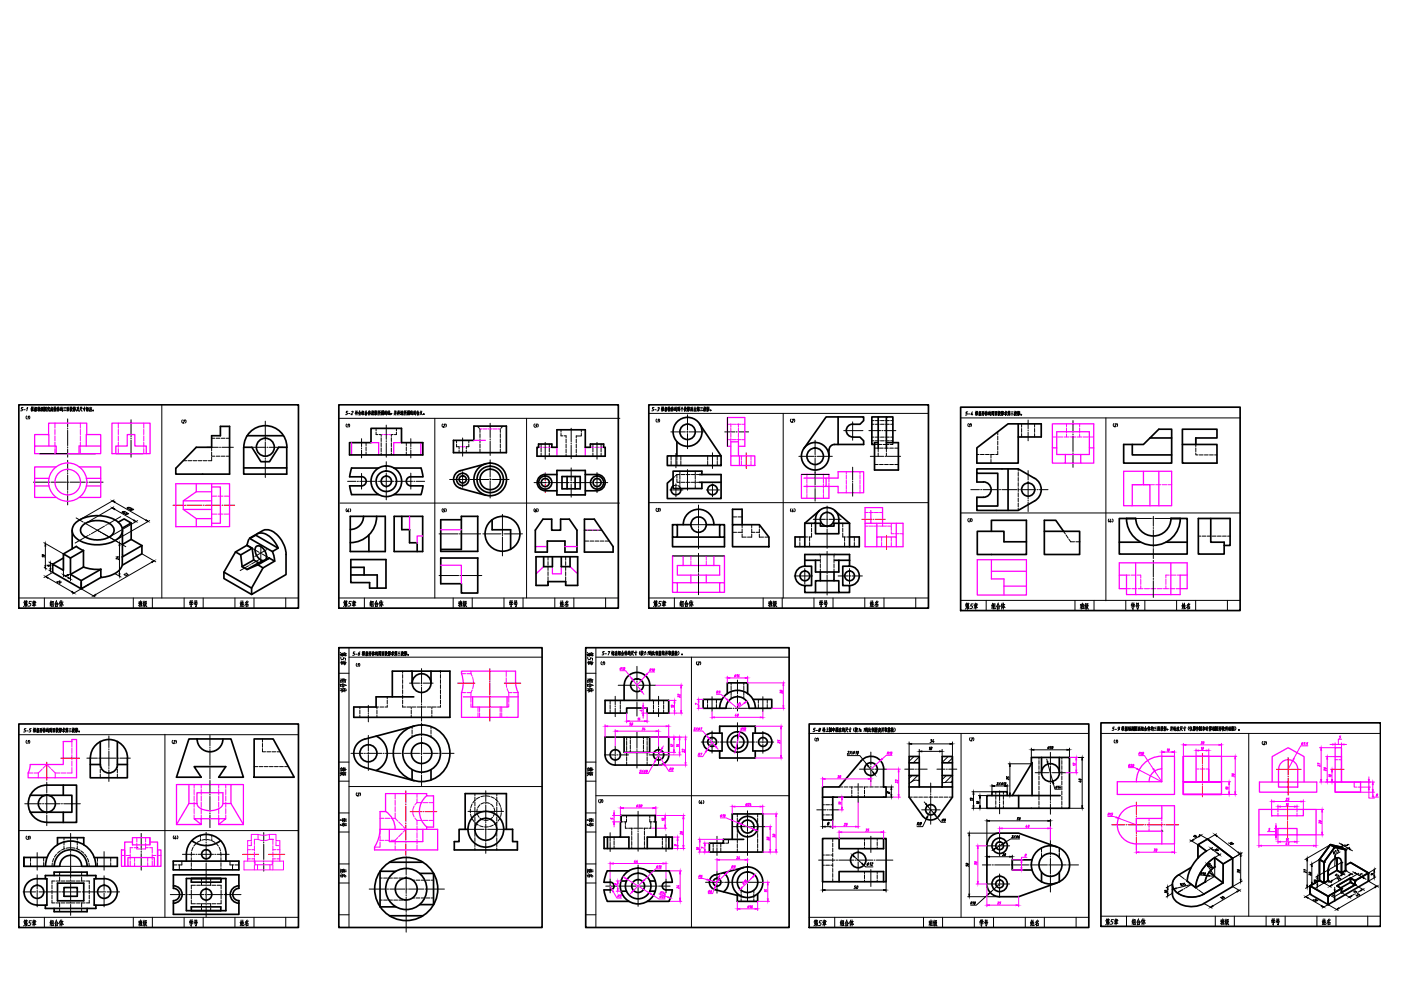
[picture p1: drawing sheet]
<svg xmlns="http://www.w3.org/2000/svg" width="420mm" height="297mm" viewBox="0 0 420 297" stroke-linecap="round" stroke-linejoin="round" font-family="sans-serif">
<g fill="none" stroke="#000" stroke-width=".3">
<path d="M11.7 136h17.1M34.7 136h8.4M48.5 121.3v57.9M194.6 123.9h83.8M218.2 125.1v8.7M234.9 123.9v55.3M288.1 125.3h83.8M331.7 125.3v54.8M358.6 131.3v1.9M29.2 158.9l7.1 4.1M34.1 151.9l-8.5 5M34.2 149.9l-10.4 5.9"/>
<path d="M34.3 152.6l5.8 3.4M34.4 150.5l9.3 5.4M36.7 153.4l.6-.1 .1 .2-.4 .1zM37.6 153.3l-1.1 .2M37.6 154.1l1-.2-.6 .3zM37.8 153.6l.3 .1-1 .1 .2 .2M38.2 152.1l.8 .1-.6 .2zM39.1 152.4l.1 .2-.2 .1-.5-.1M39.1 152.1l-1.1 .2M39.2 152.8l.9-.1-.6 .3zM39.4 152.3l.2 .1-.4 .1M41.3 156l-8.6 5"/>
<path d="M44.9 156l-10.4 6M194.6 150.7h83.8M240.3 142.2h8.3M288.1 153.8h83.8M5.6 179.2h83.9M12.7 166.2v.3l.4-.2 .2 .3zM12.8 167l-.2-.2 .7 .2M13.1 162.6l5.9 3.4v6.8M13.3 170.1l.8 .5M13.3 179.2v3.1M13.6 163.7v5.8M14.1 169.3l.6 .5 .1-.3-.3-.1-.1 .2"/>
<path d="M14.3 173.2l7.3 4.2M14.7 170.9l1.1 .7-2.6 1.5M14.7 168.4l1.1 .7M15.1 169.5v.9M17.8 174.1l.3 .1-1.1 .2 .3 .2M18.1 174.7l-.4 .1M18.5 174.5l-.8 .1 .3 .2M19.7 172.7l.8 .4M20.9 172.3l-1 .2 .6-.1-.2-.1M21.1 167.3v6.8M24.4 176.5l4.1 2.4M26.3 175.3l-4.6 2.7"/>
<path d="M34.4 171.9l1.9 1.1M35.2 166.9h.3M35.4 166.8v.4l-.6-.3M35.5 167.5v.3l-.6-.5v.3M35.8 163.5v8.5M37.4 172l-.2 .2 .2 .2 .4-.1 .1 .2-.2 .2M37.7 172l.2-.2 .3 .6 .3-.1M40 179.2v3.1M42.6 166l4.1 2.4M45.6 168.5l-16.9 9.7M45.7 179.2v3.1M55.2 179.2v3.1"/>
<path d="M60.9 179.2v3.1M70.5 179.2v3.1M76.2 179.2v3.1M85.7 179.2v3.1M101.6 179.2h83.8M109.3 179.2v3.1M135.9 179.2v3.1M141.6 179.2v3.1M151.1 179.2v3.1M156.9 179.2v3.1M166.4 179.2v3.1M172.1 179.2v3.1"/>
<path d="M181.6 179.2v3.1M194.6 179.2h83.8M201.7 166.6h15.6M202.2 179.2v3.1M228.9 179.2v3.1M234.6 179.2v3.1M244.1 179.2v3.1M249.8 179.2v3.1M259.3 179.2v3.1M265.1 179.2v3.1M274.6 179.2v3.1M288.1 180h83.8"/>
<path d="M295.8 180v3M322.4 180v3M328.1 180v3M337.6 180v3M343.3 180v3M352.9 180v3M358.6 180v3M368.1 180v3M104.7 194.1v83.9M104.7 197h57.9M178.7 194.1v83.9M178.7 197h58"/>
<path d="M207.4 197v81M101.6 201.8h3.1M175.7 201.8h3M242.7 219.8h83.8M288.2 219.8v55.2M330.2 219.8h83.8M374.5 219.8v54.8M5.6 220.2h83.9M49.5 220.1v54.9M101.6 234.1h3.1M101.6 228.4h3.1M104.7 235.8h57.9"/>
<path d="M175.7 234.1h3M175.7 228.4h3M178.7 238.5h58M254.1 226.5h3.8l2.1 2.7M254.3 225.3h.4l-.6 .8h.4M255 225.2l.3 .9M255.5 225.2l-.8 .9M256.3 225.2l-.6 .9M256.7 225.4l.2-.2-.2 .9M257.2 225.3l.2-.1 .1 .3-.4 .6-.1-.3zM260.4 229.7l1.5 1.8M264.9 238.9h3"/>
<path d="M265 235.9h2.9M266.1 237.3l.1 .4 .4-.3 .3 .4h-.4zM267.3 236.6v1.6M272.6 222.4v4.4M273.4 223h11.5M273.5 232.5l-.9 .8M274.1 226.7l-1.5 1.5M275.2 232.5l-1.9 1.9M275.7 234.1l-1.6-.2-1.5 1M275.7 224.6v2.2l-1.8 1.8M275.7 228.6h-.1M275.7 233.7l-.3 .2"/>
<path d="M276.5 225.2h5.3M278.7 224.1l.2-.2-.2 .8M279.2 222l.2 .1-.1 .4h-.4M279.2 221.7h.3l-.3 .3M279.3 223.9l-.2 .3a.26 .26 0 0 1 .3 .3 .26 .26 0 0 1-.4 .2l.5-.5zM280 221.7l-.4 .6h.5M280 222.2l-.1 .3M282.5 224.6v2.2l.2-.1M283.8 232.5l-1.3 1.2M284.4 226.7l-1.9 1.8M285.5 232.5l-2.1 2M285.6 234.5l-3.1 .1"/>
<path d="M285.6 227.2l-1.4 1.4M285.6 234l-.5 .5M285.6 222.4v4.4M291.1 239.9l-.1-.2 .7 .2M291.3 239.5l.1-.2h.2l.1 .3M291.3 239.4l-.3-.2v.3M291.9 238.1v3.4M293.4 238.5h2.6M293.9 239.2v2.3M297.5 235.1v2.2h-6M298.3 235.6h3M299.1 234.7l.3-.1-.5 .7h.3"/>
<path d="M299.6 234.6l.3 .7M300.1 234.6l-.7 .7M300.7 234.6l-.5 .7M301 234.7l.2-.1-.2 .7M301.4 234.7l.3-.1v.2l-.4 .5h.3M301.9 232.7v.3l.6-.1 .1 .3M302.1 235.1v2.2M302.4 238.5h1.2M302.4 228.9h6.9M302.6 233.4v.4l-.7-.5 .1 .3M302.9 229.7v8M309.3 224.2v2.8"/>
<path d="M310.1 224.7h9.9M313.9 227.5l.2 .8M314.3 229l1.4 5.2M314.7 223.7l-.5 .8M315 224.1l.2 .1-.1 .2-.3 .1M315 223.7l.3 .1-.2 .3M315.7 223.8h.1v.3l-.3 .4zM315.9 234.9l.5 1.7h1.7M317 235.6l-.4 .7M317.4 235.8l.2-.2-.2 .7M318 235.6l-.3 .5h.4M318 236l-.1 .3"/>
<path d="M320.7 224.2v2.8h4.3M323.5 233.5h.4l.3 .3h-.5zM323.9 234.2l.3 .1M324.1 234.1v.4l-.6-.3M324.5 227.8v13.7M5.6 249h83.9M101.6 243.7h3.1M101.6 249.4h3.1M101.6 259h3.1M175.7 243.7h3M175.7 249.4h3M175.7 259h3"/>
<path d="M246.7 245.8v2.5M247.5 247.8h1.5M248.3 246.5l.1 .3a.24 .24 0 0 1 .1 .4 .24 .24 0 0 1-.4 0l.5-.5zM249.7 245.8v2.5M256.2 256.8l2.3 2M259.1 259.3l.5 .5h2.2M260.5 258.6l-.5 .8M261 258.7l.2-.1-.2 .8M261.4 258.7l.4-.1-.5 .8h.3M275.1 247l.4-.1 .1-.3-.4-.1-.2 .9M275.4 247l.1 .4M275.9 246.6l.3 .5-.3 .3v-.4l.4-.3v-.2z"/>
<path d="M277.2 240.4l.5 .6M277.8 245.5l-1.1 2.3h-1.7M278.1 241.6l2 2.3M279.1 242.7l-1 2.1M280.6 244.5l1.7 2h1.3M282.9 245.4l-.4 .8M283.3 245.5l.2 .4-.3 .3v-.3l.4-.2zM289.7 259.2v.3l.3 .1 .2-.2 .2 .4M289.7 258.8h.4l.3 .2-.3 .1zM290.2 249.7h9.6M290.7 250.5v17.5M291.5 242.3h4.5"/>
<path d="M292.9 240.2h.4l.3 .3h-.5zM293 240.9l-.1-.2 .7 .2M296 245.6v7.9M296 256.3v2.9M296.7 246h17.6M296.7 256.8h6.1M298.2 254.6l-.7 .3M300.8 252.9l-2 1.2M300.8 255.9l.3-.1-.5 .7h.3M301.3 255.9h.1a.28 .28 0 0 1 .2 .3 .28 .28 0 0 1-.4 .2zM303.5 250.6l.3-.1-.4 .7h.3M303.6 256.3v4.5"/>
<path d="M304.1 250.4l.3 .8M304.6 250.4l-.7 .8M305.2 250.4l-.5 .8M305.5 245h-.3l-.1 .4 .3 .1-.4 .2M305.8 245.1l.2 .2-.3 .4zM305.8 251.5h-2.7l-1.7 1M305.8 250.4l-.4 .3v.4l.2 .1 .1-.3-.3-.1M315 245.6v6.2M320.7 242.3h4.3M356.8 251.8l2.5 1.4M357.9 250.7v-.1l.6 .5M358.2 250.4h.4l.3 .4h-.3z"/>
<path d="M359.5 250.7l-1.6 1M361.9 259l2.4 3.7-4.4-.4M362.5 258.9l.3 .3 .2-.2-.1-.3-.7 .3M362.6 259.1l-.2 .2M363 259.9l.7-.1-.4 .3h-.3zM363.1 259.3l.3 .2h-.9l.2 .3M363.7 254l-1.9 1.1M363.8 254.8l1.3 1M364.3 259.8v2.9l-2.9 1.7M364.5 254.9l1-.1-.7 .2zM364.8 254.5h.3l-.9 .2M364.8 249.9l-2.7 1.6-2.4-1.4"/>
<path d="M365 250.7l6.3 4.8M366.2 255.9l-1.9 1.1M369 252.6l.1 .1-.3 .1-.4-.2M369 253l1-.1-.5 .2zM369.4 252.4l.1 .2h-.4M372.1 256.7v6.9M372.5 255.6l-2.8 1.7 2.7-1.6M392 257.3v8M393.4 259.7v4.8M395.7 257.6l-2.8 1.6M399 253.2l-7.7 4.4M400 255.8l.2-.2-.1-.3-.3 .1 .3 .7"/>
<path d="M400.2 255.7l.2 .2M400.4 255.1l.3-.2v.8M400.4 257.3h.1M400.4 256.2l-.1 3.5M401.1 255.4v.1M401.3 254.5l-.3 .1 .2 .3h.3l-.3 .5M401.6 252.7l.7 .4M401.9 255.4l-1.5 .8v.3M402.9 253.4l1.4 .9M403.4 253.2l-1.2 .7M404.6 253.2l-.3-.1-.4 .1 .1 .2h-.6M404.8 254l-1.3 .7"/>
<path d="M404.9 254.6l.7 .4M5.6 275h83.9M13.3 275v3M40 275v3M45.7 275v3M55.2 275v3M60.9 275v3M70.5 275v3M76.2 275v3M85.7 275v3M101.6 264.7h3.1M101.6 274.2h3.1"/>
<path d="M175.7 264.7h3M175.7 274.2h3M242.7 275h83.8M246.7 264.3v3.1M247.5 266.8h17.5M250.3 275v3M256.7 265.5h-.4l.2 .8-.4 .1M257.1 265.6a.46 .46 0 0 1 .2 .4 .46 .46 0 0 1-.4 .4zM265.7 264.3v3.1M277 275v3M282.7 275v3M290.2 268.8h9.6"/>
<path d="M291.2 270.7l.4-.1v-.2l-.3-.1-.2 .7M291.4 270.7l.1 .3M291.9 270.5l.2-.2-.2 .7M292.2 275v3M292.3 270.4l.2-.1v.4l-.3 .3zM296.4 268.1l-3.6 3.2h-1.7M298 275v3M299.8 265l-2.9 2.5M307.5 275v3M313.2 275v3M322.7 275v3M330.2 274.6h83.8"/>
<path d="M337.8 274.6v3.1M349.3 266.9h.3l.4 .3h-.5zM349.4 267.5l-.1-.2 .7 .2M350.2 266.6v1.2M351.6 265l-1.9 1.1M351.6 267.8l-1.9 1.1M354.2 265.2l.3-.2-.5-.2 .3 .8M354.4 265.2l.3 .3M354.6 266.7l-1.6 .9M354.7 264.9l.1-.1 .3 .6M355.3 264.7l-.3 .1 .5 .3 .1 .2-.3 .1M357.3 265.1l-5.3 1.3"/>
<path d="M360.2 261.9l.4-.1v-.3h-.3l-.2 .7M360.4 262v.3M360.9 261.7l.2-.2-.2 .8M361.1 270.8l2.4 1.4M361.3 261.7l.2-.1v.3l-.3 .4zM364.5 274.6v3.1M366 269.1l.3-.2 .1 .3M366.3 269.2l.4 .2-.2 .2M366.5 268.7l.4 .1 .3 .4zM370.2 274.6v3.1M371 267.3l-7.3 4.3M371.1 260.7h.6l.1 .3z"/>
<path d="M371.4 261.5l.3-.2 .1 .4M371.4 261.4l-.2-.2-.1 .3M372.5 264.1l-2.8 1.6 2.4 1.4M379.7 274.6v3.1M385.4 274.6v3.1M391.1 260.9l-.1-.3 .8 .3M391.8 261.3v.3l-.7-.4v.3M392.3 269.2l4 2.3M392.5 261.5h.5l.2 .3zM392.9 268l-1.8 1M392.9 265.5l2.8-1.6-4.2 2.4M393.2 262.1v.3l-.5-.4h-.2l.1 .3"/>
<path d="M394.1 263.7h.4l.3 .4-.5-.1zM394.2 264.4l-.1-.2 .7 .2M394.3 270l.9-.2-.6 .3zM394.5 269.5l.3 .1-1.1 .1 .3 .2M394.9 274.6v3.1M395.1 263.4v1.6M396.5 272.2l1.8-1.1 3 1.8M398.2 260.8l-3.6 2.1M398.3 264l1 .6M399.3 265.9l-2.2-1.2-2.5 1.4M399.8 269l2.5-1.5 2.8 1.7M399.9 268.3v.3h-.6"/>
<path d="M400 268.3l-.3 .1M400.3 265.9v.8M400.3 267.5v1.2M400.3 269.5v.8M400.4 262.4l.1-.2 .5 .5M400.7 274.6v3.1M400.9 262l-.2 .1 .6 .2 .1 .2-.2 .1M401 263.5l.2-.2 .3 .6 .3-.1M401.7 263l-.3 .1 .2 .3h.5l-.2 .3M402.2 262.3l-2.7 1.6M402.3 266.3l-2.5 1.5M402.3 261.7l1.1 .6"/>
<path d="M403.5 260.9l2.2 1.3M404.6 262.3l-5.2 3M405.7 261.3l.7 .4M406 267.4v-.2l.5 .5M406.2 268l-.9 .5M406.4 265.2l2.8 1.7M406.5 267l-.3 .1 .3 .2 .3-.1 .2 .3-.2 .1M406.6 268.2l.3 .4 .4-.2M407 262l1.4 .8M407 268.4l.3 .2M407.3 267.8l-.3 .1 .3 .2h.3l.2 .2-.2 .1M407.5 261.7l-2.5 1.5"/>
<path d="M408.1 267l-.8 .4M408.6 262l-.2-.2-.4 .2 .1 .2h-.6M408.8 262.6l-2.4 1.4M409 263.2l.7 .4M410.2 274.6v3.1M411.3 262l-.1 .2 .2 .1 .4-.5a.25 .25 0 0 1-.2 .4 .25 .25 0 0 1-.3-.3zM412.1 261.4v1M412.3 266l-10.8 6.2M412.6 262.8l-2.2 1.3 3 1.8M412.6 260.4l-2.2 1.3"/>
<circle cx="256" cy="225.6" r=".27"/>
<circle cx="300.5" cy="235" r=".22"/>
<circle cx="314.5" cy="224.1" r=".23"/>
<circle cx="316.9" cy="236" r=".23"/>
<circle cx="260.3" cy="259" r=".29"/>
<circle cx="282.8" cy="245.8" r=".25"/>
<circle cx="305" cy="250.8" r=".23"/>
</g>
<g fill="none" stroke="#000" stroke-width=".51">
<path d="M5.6 121.3h83.9v61h-83.9zM58.9 134.1h4.6v-3.5h2.6v-2.8h2.7v14.3h-16.1v-1.7zM73.1 134.1h2.4l2.7 4.3h2.6l2.8-4.3h2.4v8h-12.9zM74.1 130.6h10.9M86 134a6.5 6.5 0 0 0-6.4-6.4 6.5 6.5 0 0 0-6.5 6.4M101.6 121.3h83.8v61h-83.8zM104.8 132.7h6.5v-4.3h9.1v4.3h6.4v3.7h-22v-3.6M136 132h6.1v-4.3h9.8v8h-15.9zM145.7 139l-7.7 2.1M161.5 133.1h4v1h1.5v-5.3h8.5v5.3h1.6v-1h3.9v1h.5v2.6h-20.4v-2.6h.4zM194.6 121.3h83.8v61h-83.8zM200.1 136.7h16.2v2.8h-16.2z"/>
<path d="M203 132.4v4.3M209.8 127l6.5 9.7M251.3 125h7.7v1.1l-1.1 1.1-2.2-.1a1.93 1.93 0 0 0-1.9 2 1.93 1.93 0 0 0 1.9 1.9M251.3 125h-3.6l-6.6 9.4M251.3 125v8.2M255.7 131h2.2l1.1 1.1v1.1h-7.7a1.97 1.97 0 0 0-2.7 1.7v1.9M263.4 132.7h-1.1v8.2h7.1v-8.2h-3.6M263.4 125h-1.9v8.2h.8M265.8 125h-2.4v9.4M267.8 132.7v-7.7h-2v9.4M288.1 122h83.8v61h-83.8zM305.4 127v11.8h-12.4v-4.6l9.3-7.2h10v4h-6.9"/>
<path d="M337 133.2h5.9l4.6-4.5h3.9v10.1h-14.4zM339.6 133.2v3.2h11.8M344.9 131.3h6.5M354.6 133.2h10.4v5.6h-10.4v-10.1h10.4v2.6h-6.4v1.9M21.6 158.9v5.6M22.7 156.7a10.8 10.8 0 0 1 13.2 .3 3.2 3.2 0 0 1-1.6 5.1 11 11 0 0 1-11.8-1.1 2.89 2.89 0 0 1 .2-4.3zM24.7 157.6a7.1 7.1 0 0 1 9.1 .2 2.27 2.27 0 0 1-1.6 3.4 7.2 7.2 0 0 1-7.6-1.1l-.2-.2a1.8 1.8 0 0 1 .3-2.3zM35.5 156.5l1.7-1 2.1 1.3-2.6 1.5M36.7 158.9v8M39.3 156.8v4.9M73.1 140.3h12.9M104.8 142.9h3.6"/>
<path d="M104.8 145.6h3.6M104.9 145.6l.6 2.6M105 154.8h10.5v10.5h-10.5zM105.4 140.3h8.2M105.4 148.3h8.2M105.5 140.3l-.6 2.6M108.5 142.9a1.38 1.38 0 0 1 1.3 1.4 1.38 1.38 0 0 1-1.3 1.3M109 154.7a4 4 0 0 1-3.9 4M113 154.7a7.9 7.9 0 0 1-7.9 7.9M118.1 140.3h8.1M118.1 148.3h8.1M118.2 154.8h8.6v10.5h-8.6z"/>
<path d="M120.5 154.8v4h2.4M122.8 158.8v3.9h2.4M123.2 142.9h3.6M123.2 145.6h3.6M123.2 142.9a1.38 1.38 0 0 0-1.4 1.4 1.38 1.38 0 0 0 1.4 1.3M126.3 140.3l.6 2.6M126.9 145.6l-.6 2.6M138 146.4l7.7 2.1M138.1 141.1a2.73 2.73 0 0 0-2.1 2.6 2.73 2.73 0 0 0 2.1 2.6M138.4 155.8h-6.2v9.5h11.1v-10.5h-4.9v9.9h-6.2M147.6 155.8v3h5.5v5.9M162.8 155.6h2.7v3.3h2.6v-3.3h2.6l2.3 3.3v6.6h-3.6v-3.3h-5.3v3.3h-3.6v-6.6z"/>
<path d="M167 142.2h-3.5a2.43 2.43 0 0 0-2.4 2.4 2.43 2.43 0 0 0 2.4 2.5h3.5M167 141h8.5v7.3h-8.5zM168.5 142.8h5.5v3.7h-5.5zM170.1 142.8v3.7M172.5 142.8v3.7M175.3 155.6h2.9l5.7 8.2v1.7h-8.6zM175.5 142.2h3.6a2.43 2.43 0 0 1 2.4 2.4 2.43 2.43 0 0 1-2.4 2.5h-3.6M201.7 157.3h1.4v3.7h-1.4zM201.9 145.7a1.46 1.46 0 0 0 .4 2.5 1.46 1.46 0 0 0 1.8-1.8M203.1 157.3h4.1M209.8 142.2h6.5v7.2h-16.2v-4.6l1.8-1.5M209.8 144.6h6.5"/>
<path d="M210.5 142.2v-1h-8.6v5.2h8.6v-1.8M211.8 157.3h4M214.1 157.2a4.6 4.6 0 0 0-4.6-4.5 4.6 4.6 0 0 0-4.6 4.5M215.8 157.3h1.5v3.7h-1.5zM219.7 157.3h8l2.9 3.7v2.9h-10.9zM219.7 157.3v-4.6h2.9v4.6M241.4 156.8h3.2a3.6 3.6 0 0 1 1.5-4.1 3.6 3.6 0 0 1 4.4 .5 4.1 4.1 0 0 1 1.1 3.6v3.2h-7v-3.2h1.4v.9h4.1v-.9h4.7M241.4 156.8v7.1M245.8 153l-4.4 3.8M250.3 153l4.5 3.8M254.8 156.8v7.1M293 141.9v2.6h1.9"/>
<path d="M294.9 149.1h-1.9v2.6M294.9 144.4a2.31 2.31 0 0 1 2.3 2.3 2.31 2.31 0 0 1-2.3 2.4M297.3 159.3v-3.3h10.5v10.2h-14.7v-6.9h8v3.1h6.7M302.3 140.5v12.5M310.3 143.4l-4.9-2.9h-12.4v1.4h6.2v9.8h-6.2v1.3h12.4l4.9-2.8M310.3 143.4a3.9 3.9 0 0 1 0 6.7M313.2 156h3.4l2.4 3.3h4.8v6.9h-10.6zM313.2 159.3h5.8M337.8 155.4h2.8h-4.9v10.7h20.3v-10.7h-4.9h2.8M337.8 155.4a8.1 8.1 0 0 0 8.1 8 8.1 8.1 0 0 0 8.1-8M340.6 155.4a5.3 5.3 0 0 0 5.3 5.3 5.3 5.3 0 0 0 5.3-5.3M363.1 155.4v7.1h4v3.6h-7.7v-10.7h9.5v8.1h-1.8"/>
<path d="M15.8 169.1l3.2 1.8v-4.9l2.1 1.3v4.9l3.3 1.8v2.5l-8.6-4.9zM19 167.3l-3.2 1.8M22.9 163.8l-3.9 2.2M22.9 163.8l2.1 1.2M25 170l2.2 .5 3.1 .1M25 165v5M25 165l-3.9 2.3M25 170l-3.9 2.2M30.2 173.1l-5.8 3.4v-1.9M36.7 166.9v2.5a6.5 6.5 0 0 1-6 3.7h-.5v-2.5l-5.8 3.4M36.7 163.2l2.6-1.5 3.3 1.8M42.6 163.5v2.5l-5.9 3.4"/>
<path d="M42.6 163.5l-5.9 3.4M67.2 171.5v1.9l8.3 4.8M72.6 169.8l-.4-3.5-1.6-.9-3.4 6.1 8.3 4.8 3.4-6.1-1.5-.9-3.3 1.4M72.6 169.8l1.5 .9M74.1 163.4l1.5 .9-3.4 2M74.1 163.4l1.5 .9 .5 3.6-3.5 1.9M74.1 163.4l-3.5 2M74.6 161.8l-.5 1.6M74.8 161.3l4-2.3a4.5 4.5 0 0 1 5.1 2.2l1.3 2.3 .6 2.1v6.6l-10.3 6v-1.9M76.1 167.9l1.5 .8M76.8 163.8a1.92 1.92 0 0 1 2.6 1.3 1.79 1.79 0 0 1-.3 3 3.2 3.2 0 0 1-2.3-4.3zM77.1 160a4.8 4.8 0 0 1 5.3 2.5l1 1.8-1.7 1 .7 2.9"/>
<path d="M80.8 167.3l-3.2 1.4-3.5 2M80.8 167.3l-3.4 2M80.8 167.3l1.6 .9M82.4 168.2l-3.5 2M83.4 164.3l-6.7-3.9-1.8 1 6.8 3.9M105.2 167.7h10.6v8.6h-5v-1.7h-5.6zM105.2 172.3h7.9v4M105.2 170.1h4v2.2M110.6 160.4v4.9M125.1 162.8v2.5M132.2 167.3h11.1v10.5h-4.9v-2.8h-6.2zM160.8 166.9h12.4v8.6h-3.6v-1.2h-5.2v1.1l-3.6 .1z"/>
<path d="M163 166.9v2.9h2.7v-2.9M168.3 166.9v2.9h2.7v-2.9M201.7 161v2.9h15.6v-2.9M203.1 161h12.7M241.4 161h-3v2.9h19.3v-2.9h-2.9M241.4 167.9v1.8h2v5.8h-2v2.1h3.2v-3.5h1.4M241.4 167.9v-1.7h13.4v1.7M241.4 167.9h4.4M241.4 169.7a2.9 2.9 0 0 0-2.9 2.9 2.9 2.9 0 0 0 2.9 2.9M244.6 167.9v3.6h7v-3.6M244.6 177.6h7M246 171.5v2.6h4.1v-2.6"/>
<path d="M250.3 167.9h4.5M254.8 167.9v1.8h-2.1v5.8h2.1v2.1h-3.2v-3.5h-1.5M254.8 169.7a2.9 2.9 0 0 1 2.9 2.9 2.9 2.9 0 0 1-2.9 2.9M335.7 162.5h6.4M349.6 162.5h6.4M101.6 194.1h61v83.9h-61zM175.7 194.1h61v83.9h-61zM5.6 217h83.9v61h-83.9zM117.7 208.9v-7.7h17.2v13.8h-28.8v-3.1h6.7v-3h11.3M123.6 201.2v3.6M124.2 217.6l-14.9 4M129.3 201.2v3.6"/>
<path d="M181.5 209.9h19v3.8h-6.4v-1.5h-6.2v1.5h-6.4zM187.2 205.4v4.5M194.8 205.4v4.5M194.9 205.4a3.8 3.8 0 0 0-3.9-3.9 3.8 3.8 0 0 0-3.8 3.9M213.6 219.7a2.69 2.69 0 0 0-2.7 2.7 2.69 2.69 0 0 0 2.7 2.7h2.9v-5.3h-3M215.8 219.8v-2.1h10.7v2.1M216.5 209.6h-5.6v2.7h6.8M218.1 207.9v-3.2h6.1v3.2M224.6 212.3a3.5 3.5 0 0 0-3.4-3.5 3.5 3.5 0 0 0-3.5 3.5M225.8 209.6h5.7v2.7h-6.9M226.5 212.3a5.4 5.4 0 0 0-5.3-5.4 5.4 5.4 0 0 0-5.4 5.4M228.8 219.8h-3v5.3h3"/>
<path d="M228.8 219.7a2.69 2.69 0 0 1 2.7 2.7 2.69 2.69 0 0 1-2.7 2.7M242.7 217h83.8v61h-83.8zM330.2 216.7h83.8v61h-83.8zM9.1 238.4h12.5v5.1h-12.5M19 235.3v3.1M27.1 227.2v5.9h11.1v-5.9M30.1 222.3v6.9h-3M30.1 229.1a2.56 2.56 0 0 0 2.6 2.6 2.56 2.56 0 0 0 2.5-2.6M35.2 222.3v6.9h3M38.2 227.2a5.6 5.6 0 0 0-5.5-5.5 5.6 5.6 0 0 0-5.6 5.5M56.7 221.5h12.6l3.7 11.5h-7.4l2.1-3.2h-9.5l2.1 3.2h-7.4zM59.1 221.5a3.9 3.9 0 0 0 3.9 3.8 3.9 3.9 0 0 0 3.9-3.8"/>
<path d="M76.2 221.5h5.7l6.3 11.5h-12zM109.3 230l14.9 4M109.4 221.6a4.4 4.4 0 0 0-3.3 4.2 4.4 4.4 0 0 0 3.3 4.2M112.8 220.6a5.7 5.7 0 0 1 3.3 5.2 5.7 5.7 0 0 1-3.3 5.1M123.6 230.7v3.1M129.3 230.7v3.1M181.5 220.9h19l.1 5.4a3.1 3.1 0 0 1-3.1 3h-13a3.1 3.1 0 0 1-3-3zM187.2 220.9v4.6h7.6v-4.6M215.8 225.1v2.1h10.7v-2.1M246.7 238.9v6.9h3v-6.9M258.2 228l-6.6 7.9h-4.9v3M258.3 228a3.8 3.8 0 0 1 4.2-1.1 3.8 3.8 0 0 1 2.5 3.6"/>
<path d="M265 230.5v5.4h.7v3h-19M272.6 235.9h13v-9.2h-3.1v9.2M272.6 228.6h3.1M272.6 232.5h3.1M275.7 235.9v-9.2h-3.1v12.2l4 5.6a3.1 3.1 0 0 0 5 0l4-5.6v-3M282.5 228.6h3.1M282.5 232.5h3.1M297.5 238.5v-1.2h4.6v1.2M303.6 238.5l5.9-9.9v9.9M305.5 238.5v3.8M309.3 228.9v-1.9h11.4v15.3h-24.7v-3.8h21.9M312.3 227v4.6"/>
<path d="M317.7 227v4.6M14 246.5a5.6 5.6 0 0 1-5.5-5.6 5.6 5.6 0 0 1 5.5-5.6h9v11.2h-9M14.1 257h-6.9v2.7h10.7M17.2 253.2v-2.1h7.9v2.1M19 243.5v3M26.1 259.7a4.9 4.9 0 0 0-4.9-5 4.9 4.9 0 0 0-4.9 5M28.3 257h6.9v2.7h-10.7a3.3 3.3 0 0 0-3.3-3.3 3.3 3.3 0 0 0-3.3 3.3M28.8 259.7a7.6 7.6 0 0 0-7.6-7.6 7.6 7.6 0 0 0-7.6 7.6M52 258.1h19.6v2.6h-19.6zM55.9 258.1a6.9 6.9 0 0 1 2.4-6.8 5.9 5.9 0 0 1 6.2-.6 5.9 5.9 0 0 1 3.3 5.4l-.1 2M57.5 252a7 7 0 0 0 8.7 0M116.8 258.4h10"/>
<path d="M139.5 248.6v-10.7h12.4v10.7M140.3 248.6h-2.6v3.7h-1.5v2.5h19v-2.5h-1.5v-3.7h-2.7M182.2 250.9v3.4M186.1 250.9h2.5v3.4M196.7 250.9h4.9v3.4h-20.4v-3.4h4.9l.2-6.5h10.2l.2 6.5h-2.6v3.4M200.6 250.9v3.4M219.6 251.6v-7.6h9.1v11.4h-16v-2.7h4.2v-1.1h6.1M246.7 251.3h19v13h-19zM251.6 251.3v3.1h13.4v-3.1M296 253.5v11.4a3.8 3.8 0 0 0 3.8 3.9M299.8 249.7h5.7l11.5 4.2M299.8 249.7a3.8 3.8 0 0 0-3.8 3.8"/>
<path d="M309.5 257.7h-5.9v3.1h5.9M359.3 253.2v4M361.8 255.1l-2.5-1.9 2.8-1.7 7.6 5.8-2.9 1.7-2.5-2v2.8a6.2 6.2 0 0 0-2.8 4.6M361.8 255.1a12.2 12.2 0 0 0-5.7 9.1l2.5 1.9 2.8-1.7M362.1 251.5l7.6 5.8v8.4l-8.6 5.1M364.3 257a12.2 12.2 0 0 0-5.7 9.1M366.8 259v5.6M395.7 257.6l1.4 .8v6.3l-1.4-.8zM399 253.2l3.2 .7 1.3 .8-3.2-.7zM399 253.2l1.3 .8-3.2 4.4-1.4-.8zM400.9 257.1l.1 .6M402.3 258.5a1.31 1.31 0 0 0-.9-1.4 1.31 1.31 0 0 0-1.6 .6l-1.1 1.5-.4 1.7"/>
<path d="M402.3 258.5v3.2l-1.3-.8v-3.1v3.1l-2.7 1.5M402.3 258.5v3.2l1.2-.8v-6.2l-3.2-.7-3.2 4.4v6.3l1.2-.7v-3.1M403.6 259.3l1.4-.8 5.4 3.2-4 2.3-1.4-.8-4 2.3 1.3 .8-4 2.3-5.4-3.1 2.8-1.6 1.4 .8 1.2-.7v-3.1M405 258.5l5.4 3.2v2.4M11.2 271.3a4 4 0 0 1-4-4 4 4 0 0 1 4-3.9h2.9v7.9h-3M13.6 263.4v-1h15.2v1M13.6 271.3v1h15.2v-1M16.2 272.3v1h9.9v-1M16.2 262.4v-1h9.9v1M17.2 264.7h7.9v5.3h-7.9zM19.2 266h4v2.6h-4zM31.2 263.4h-2.9v7.9h2.9"/>
<path d="M31.2 263.4a4 4 0 0 1 4 3.9 4 4 0 0 1-4 4M52 262.2h19.6l.1 4.1a1.84 1.84 0 0 0-1.9 1.8 1.84 1.84 0 0 0 1.8 1.9v4.1h-19.6v-4.1a1.84 1.84 0 0 0 1.9-1.9 1.84 1.84 0 0 0-1.9-1.8zM52 265.5a2.6 2.6 0 0 1 2.6 2.6 2.6 2.6 0 0 1-2.6 2.6M55.9 263.3h10.4h-8.9v1.1h8.9v-1.1h1.4v9.7h-11.8zM57.4 273l-.1-1.2h8.9v1.2M71.7 265.5a2.6 2.6 0 0 0-2.6 2.6 2.6 2.6 0 0 0 2.6 2.6M116.8 274.5h10M118.7 261.2h-4.7v10.6h4.7M125.8 261.8h4.2v9.3h-4.2M182.1 261l-.6 1.7-.3 1.8 1.8-.1a1.16 1.16 0 0 1 1.2 1.2 1.16 1.16 0 0 1-1.2 1.1h-1.8l.3 1.8 .6 1.7M182.2 261h6.4M182.2 270.2h6.4"/>
<path d="M186.3 264.1h1.6M186.3 267.1h1.6M194.1 261h6.5M194.1 270.2h6.5M194.9 264.1h1.6M194.9 267.1h1.6M200.6 261l.7 1.7 .3 1.8-1.8-.1a1.16 1.16 0 0 0-1.2 1.2 1.16 1.16 0 0 0 1.2 1.1h1.8l-.3 1.8-.7 1.7M214.4 266.7l6.7 1.7M214.5 262.2a2.31 2.31 0 0 0-1.8 2.2 2.31 2.31 0 0 0 1.8 2.3M217 261.6a3.5 3.5 0 0 1 0 5.7M221.1 267.9v2.3h6.1v-2.3M223 260.1l-8.6 2.2"/>
<path d="M251.6 264.3v-3.1h13.4v3.1M312.3 261.4v2.9M317 264.6l-11.5 4.2h-5.7M317.7 261.4v2.9M351.6 265v2.8M351.6 267.6a4.5 4.5 0 0 0 4.8 4.1l2.5-.1 2.2-.8M357.2 260l-3.7 2.2a3.1 3.1 0 0 0-1.9 3 3.1 3.1 0 0 0 2.1 2.8 8 8 0 0 0 7.4 0M362.6 261.4l4.2 3.2M366.8 264.6l-5.7 3.4M392.9 265.5l5.4 3.1v2.5l-5.4-3.1zM398.3 268.6l4-2.3v1.2l4.1-2.3v-1.2l4-2.3v2.4l-12.1 7zM401 265.5l4-2.3v1.3l1.4 .7-4.1 2.3v-1.2z"/>
<path d="M401 260.9l1.3 .8 1.2-.8v-6.2l-1.3-.8-3.2-.7-3.3 4.4v6.3l-2.8 1.6v2.5M405 263.2l1.4 .8v1.2l-1.4-.7zM405 264.5l-2.9 1.6"/>
<circle cx="79.6" cy="134" r="2.69"/>
<circle cx="206.2" cy="129.4" r="2.31"/>
<circle cx="206.2" cy="129.4" r="4.3"/>
<circle cx="244.5" cy="136.8" r="2.48"/>
<circle cx="244.5" cy="136.8" r="4.1"/>
<circle cx="115.9" cy="144.3" r="3.1"/>
<circle cx="115.9" cy="144.3" r="1.55"/>
<circle cx="115.9" cy="144.3" r="4.6"/>
<circle cx="138.8" cy="143.7" r="1.08"/>
<circle cx="138.8" cy="143.7" r="1.84"/>
<circle cx="147" cy="143.7" r="4"/>
<circle cx="147" cy="143.7" r="3.1"/>
<circle cx="147" cy="143.7" r="4.9"/>
<circle cx="150.7" cy="160" r="5.2"/>
<circle cx="163.5" cy="144.6" r="1.21"/>
<circle cx="163.5" cy="144.6" r="1.97"/>
<circle cx="179.1" cy="144.6" r="1.21"/>
<circle cx="179.1" cy="144.6" r="1.97"/>
<circle cx="209.5" cy="157.2" r="2.31"/>
<circle cx="213.7" cy="146.8" r="1.46"/>
<circle cx="248.1" cy="155.6" r="2.05"/>
<circle cx="308.3" cy="146.7" r="1.97"/>
<circle cx="241.4" cy="172.6" r="1.46"/>
<circle cx="254.8" cy="172.6" r="1.46"/>
<circle cx="126.4" cy="204.7" r="2.82"/>
<circle cx="191" cy="205.4" r="1.93"/>
<circle cx="110.5" cy="225.8" r="2.56"/>
<circle cx="126.4" cy="225.8" r="5.7"/>
<circle cx="126.4" cy="225.8" r="3.1"/>
<circle cx="126.4" cy="225.8" r="8.5"/>
<circle cx="184.5" cy="226.3" r="1.55"/>
<circle cx="197.5" cy="226.3" r="1.55"/>
<circle cx="213.6" cy="222.4" r="1.33"/>
<circle cx="221.2" cy="222.4" r="3.1"/>
<circle cx="221.2" cy="222.4" r="1.93"/>
<circle cx="228.8" cy="222.4" r="1.33"/>
<circle cx="261.2" cy="230.5" r="1.93"/>
<circle cx="315" cy="231.6" r="2.69"/>
<circle cx="14" cy="240.9" r="2.56"/>
<circle cx="61.8" cy="256.1" r="1.38"/>
<circle cx="145.7" cy="248.6" r="5.4"/>
<circle cx="145.7" cy="248.6" r="3.3"/>
<circle cx="224.2" cy="247.8" r="3.1"/>
<circle cx="224.2" cy="247.8" r="1.93"/>
<circle cx="257.4" cy="257.8" r="2.31"/>
<circle cx="279.1" cy="242.7" r="1.55"/>
<circle cx="299.8" cy="253.5" r="2.31"/>
<circle cx="299.8" cy="253.5" r="1.16"/>
<circle cx="315" cy="259.2" r="5.7"/>
<circle cx="315" cy="259.2" r="3.5"/>
<circle cx="11.2" cy="267.3" r="1.97"/>
<circle cx="31.2" cy="267.3" r="1.97"/>
<circle cx="61.8" cy="268.1" r="1.67"/>
<circle cx="121.8" cy="266.5" r="9.5"/>
<circle cx="121.8" cy="266.5" r="6.2"/>
<circle cx="121.8" cy="266.5" r="3.3"/>
<circle cx="191.4" cy="265.6" r="5.4"/>
<circle cx="191.4" cy="265.6" r="3.8"/>
<circle cx="191.4" cy="265.6" r="1.93"/>
<circle cx="215" cy="264.4" r="1.16"/>
<circle cx="224.2" cy="264.4" r="3.1"/>
<circle cx="224.2" cy="264.4" r="4.6"/>
<circle cx="299.8" cy="264.9" r="2.31"/>
<circle cx="299.8" cy="264.9" r="1.16"/>
</g>
<g fill="none" stroke="#000" stroke-width=".3">
<path d="M6.9 122.1h-.4l-.1 .5h.3v.4l-.5 .1M7.1 122.8h.4M8 122.4l.3-.3-.3 1M9.5 122v1.3M9.5 122.4l-.2 .5M9.5 122.5l.1 .1M9.6 122.3l-.3 .1M9.7 122v1.1M9.8 123l-.2 .2M9.9 122.3h-.2M9.9 122v.5l-.2 .1 .4 .5M9.9 122l-.2 .1"/>
<path d="M10 122.6l-.2 .2M10.5 122v1.3l-.1-.2M10.6 122.6l-.3 .2M10.6 122.3l-.3 .1M10.6 122.1v1.2M10.7 123.2l.3-.3h-.3v.4M10.8 122.4v.5M10.9 122.1v.3h-.3M10.9 122.1l-.3 .1M11.1 122.6l-.5 .1M11.5 122.4v.8M11.5 122l-.2 .7 .3-.1"/>
<path d="M11.6 122.9l-.4 .1M11.7 123.1h.3M11.7 122.4v.8M11.7 122.2l-.5 .1M11.9 122l-.1 1.1M12 122.8h-.3M12 122.5h-.3M12 122.4v.8M12.2 122.4l.1 .2M12.3 122l.1 .2M12.4 122.5l-.1 .6-.1-.1M12.5 122.1v.8"/>
<path d="M12.5 122.2h.3M12.6 122.3l-.3 1M12.6 122.9l.2 .2M12.8 122.1v.8M12.9 122.2v.7M13 122v1.3l-.2-.2M13.3 122.1l.6-.1v1.2M13.3 123.1l.6 .1M13.3 122v1.2M13.5 122.4l.4 .3M13.5 122.9l.1 .2M13.5 122.7l.1 .2"/>
<path d="M13.5 122.3h.2M13.6 122.2l-.3 .4M13.7 122.3l-.4 .5M14.3 122.3l.6-.1-.1 .2M14.3 122.2l-.1 .3M14.5 122.7l-.3 .6M14.5 122l.1 .2M14.6 122.7l.1 .5h.3l-.1-.3M14.7 122.4h-.3M14.9 122.6l-.7 .1M15.3 122.3l-.2 1M15.3 122.7h.2"/>
<path d="M15.5 122.6l-.1 .6-.1-.2M15.5 122l.4 1.3v-.3M15.7 122.1l.1 .2M15.8 122.6l-.3 .5M15.8 122.3l-.5 .1M16.2 122l-.1 .7M16.3 122v1.3M16.5 122.5l-.4 .4M16.5 122.3l-.3 .1M16.6 121.9l-.2 .7M16.7 122.4l-.3 .6M16.7 122.4l-.3 .8"/>
<path d="M16.9 122.3l-.1 1-.1-.2M16.9 122.3l-.3 .1M17.2 122.3v1M17.3 122l-.3 .6M17.5 122.3l-.3 .7M17.6 122.3l.3 .6M17.6 122v1.3M17.7 122.9h-.3M17.8 122.3l-.5 .1M18.1 122.3v.8M18.3 122l-.1 .3h.2M18.3 122.6l-.2 .1"/>
<path d="M18.3 122.9l-.2 .1M18.4 122.3v.8M18.6 122.6v.2M18.6 122l-.2 .6M18.8 122.3l-.1 1-.1-.2M18.8 122.3l-.3 .1M19.6 122.6h-.5M19.7 122.2h-.6M19.8 123.1h-.8M20.1 122.3v.9M20.2 122.8h.2M20.2 122.6h.2"/>
<path d="M20.2 122.4v.7M20.4 122.1l-.1 .3M20.5 122.4v.7M20.6 122.4h-.5M20.6 123.1h-.5M20.7 122.3l-.1 .9M20.8 122l-.8 .1M21.1 122v1.3l-.1-.2M21.3 122.5l-.4 .3M21.3 122.3l-.3 .1M21.4 122.7l.4 .5M21.4 122l-.1 .6h.3l-.4 .6"/>
<path d="M21.4 122.1l.2-.1v.5h.1M22 122v.4l.4-.1v-.3M22 122.6v.2h.3M22.1 122.9l-.2 .2M22.2 122.3v.2M22.2 122.8v.5l-.1-.2M22.2 122.9l.2 .2M22.3 122.2h-.3M22.3 122.6h-.3M22.3 122l-.3 .1M22.3 122.6v.2M22.4 122.5h-.5"/>
<path d="M22.6 122l-.1 .5M22.7 122.4l-.2 .5M22.7 122.7l-.4 .6M23.2 122.5l.5 .7M23.3 122.1l-.4 1.1M23.6 122.4l-.3 .1M23.6 122l-.2 .4M23.6 122l-.6 .1M23.6 122.4l-.6 .8M24.1 122l-.3 1.3M24.1 122.6l.6 .6M24.5 122v.5l-.4 .1"/>
<path d="M24.5 122.1h-.4M25 122.5l.1 .3M25.4 122l-.1 1.2-.1-.1M25.6 122.3l-.8 .1M26 122v1.2M26 122.6v-.2l-.2 .5M26.1 122.3l-.3 .1M26.3 122.7l-.3 .4M26.3 122.5v.8l-.1-.2M26.4 122.7l.2 .3M26.5 122.1l-.3 .1M26.6 122.4l-.5 .1"/>
<path d="M26.8 122.5l.1 .2M26.9 122.1l.1 .2M27.1 122.5l-.2 .8-.1-.2M27.2 122l.1 1.2M27.5 122.8h-.4M27.5 122.3h-.4M27.6 123.2h-.6M104.3 123.3h-.4l-.1 .4 .4 .1v.3l-.6 .2M104.5 124h.5M105.5 123.4h.4l-.6 .9h.4M106.6 123.5l.3-.1-.4 .6M106.7 123.1l.1 .2"/>
<path d="M106.7 123.7v.7M106.9 123.6l-.2 .2 .2 .2M107.1 123.1v1.3M107.1 123.6l.2 .2M107.8 123.2l.5 .7M107.9 123.1l-.5 .9M107.9 123.7v.6M108 123.7l-.3 .1M108.1 124h-.5M108.2 124.3l-.6 .1M108.6 123.6l-.2 .1M108.6 123.1l-.1 .6"/>
<path d="M108.7 124.1l-.3 .1M108.7 123.4l-.2 .6 .2-.1M108.8 123.3h.3v1M108.8 123.3v1M109 123.9h-.2M109 123.6h-.2M109.2 124.2l-.5 .1M109.6 124.3h.1M109.6 124l.4-.1v.4h-.4M109.6 123.9v.5M109.7 123.2l.5 .6M109.8 123.1l-.4 .8"/>
<path d="M110 123.7l-.4 .1M110.5 123.4v1M110.7 123.1l-.3 .7M110.8 123.5l-.2 .7M110.9 123.5l.3 .6M110.9 123.1v1.3M111.1 124h-.4M111.2 123.4l-.6 .1M111.6 123.1v1.3l-.2-.2M111.7 123.7l-.3 .2M111.7 123.5h-.3M111.8 123.9l.4 .5"/>
<path d="M111.8 123.1l-.1 .7 .3-.1M111.8 123.2l.4 .4M112 123.7l-.4 .7M112.5 123.4h.2v-.2l-.2-.1v.4M112.5 123.7v.3l.2-.1M112.5 123.3h.2M112.5 124.1l-.2 .2M112.6 123.9v.5l-.1-.2M112.6 123.4v.2M112.7 124l.1 .2M112.7 123.7l-.2 .1M112.7 123.7v.2"/>
<path d="M112.8 123.6l-.5 .1M113 123.1l-.2 .6M113.1 123.5l-.3 .5M113.1 123.8l-.4 .6M113.4 123.2l-.1 1.2M113.4 123.5h.2M113.6 123.5v.3h-.2M113.7 123.1l-.3 .2M113.8 123.2l-.3 1.2M114 123.6v.9M114.1 123.1l-.3 .2M114.1 123.6l-.3 .1"/>
<path d="M114.3 123.5l.1 .2M114.4 123.2l.1 .1M114.5 123.6l-.1 .6-.1-.1M114.6 123.1l-.2 1.3M114.6 123.2l.3-.1v.3M114.6 123.7v.7M114.7 123.9v.1M114.7 124.1l.1 .1M114.9 124.1v.1M114.9 123.6v.7M114.9 123.9v.1M114.9 123.1h.1"/>
<path d="M115 123.4h-.4M115 123.7v.7l-.1-.2M115 123.8h-.4M115.1 123.6h-.4M115.3 123.4v.8M115.5 123.1l-.1 .4M115.5 124.1h-.2M115.5 123.8h-.2M115.6 123.5h-.2M115.6 123.4v.8M115.7 123.5l.3-.1-.1 1-.1-.2M115.8 123.7l.1 .2"/>
<path d="M115.8 123.1l-.1 .6M116.4 123.2l-.2 .4 .2-.1M116.5 123.4l-.2 .5M116.5 123.8l-.3 .2M116.5 124l-.3 .2M116.6 123.1l.4 1.3v-.3M116.8 123.2l.1 .1M116.9 123.8l-.4 .5M116.9 123.4l-.3 .2M116.9 123.7l-.3 .1M117.2 124h.2M117.3 124h.1"/>
<path d="M117.4 124l-.2 .2M117.4 124h-.2M118.4 123.1l.1 .3M118.5 123.5l-.3 .9M118.7 123.4v1M118.7 123.1l-.1 .3M118.9 123.4l-.6 .1M119 123.8l-.8 .1M119.4 123.7l-.3 .7M119.5 123.2v.5M119.6 123.7v.7M119.8 123.4h-.5"/>
<path d="M119.8 123.2h-.5M119.9 123.6l-.7 .1M119.9 123.9l-.8 .1M120.1 123.6l.1 .1M120.2 123.2l.1 .2M120.5 123.7v.7M120.6 123.1v.5M120.7 123.9l-.2 .1M120.7 124.1h-.2M120.7 123.7v.7l-.1-.2M120.7 123.4l-.2 .1M120.7 123.8h-.2"/>
<path d="M120.8 123.3l-.4 .1M120.9 123.6h-.6l-.2 .6M121.2 123.8h.2M121.2 123.5h.2M121.2 123.2l-.2 1.2M121.4 123.5v.3M121.5 123.1l-.3 .2M121.6 123.2l-.3 1.2M121.8 123.6v.9M121.8 123.1l-.2 .2M121.9 123.6l-.3 .1M122.1 123.5v.2"/>
<path d="M122.1 123.2l.1 .1M122.3 123.6l-.2 .6-.1-.1M122.4 123.1l-.3 1.3M122.4 123.7v.7M122.4 123.9l.1 .1M122.4 124.1l.1 .1M122.6 123.6v.7M122.7 123.9v.1M122.7 124.1v.1M122.7 123.1v.3h-.3M122.7 123.1l-.3 .1M122.8 123.7v.7l-.1-.2"/>
<path d="M122.8 123.6h-.4M122.8 123.8h-.4M123.2 123.2l-.2 .4 .2-.1M123.2 123.4l-.2 .5M123.3 123.8l-.3 .2M123.3 124l-.3 .2M123.5 123.1l.3 1.3v-.3M123.6 123.2l.1 .1M123.7 123.8l-.4 .5M123.7 123.4l-.4 .2M123.7 123.7l-.4 .1M124.1 123.4v.8"/>
<path d="M124.2 123.1l-.1 .4M124.3 123.8h-.2M124.3 124.1h-.2M124.3 123.4v.8M124.3 123.5h-.2M124.5 123.5l.3-.1-.2 1v-.2M124.5 123.7l.1 .2M124.6 123.1l-.2 .6M125.1 123.8l.4-.1-.1 .3M125.2 124v.4l.3-.1v-.3l-.3 .1M125.3 123.2l.4 .6M125.3 123.5l.1 .2"/>
<path d="M125.3 123.1l-.4 .8M126 123.4l.7 .9M126.2 123.2l.1 .3M126.5 123.2l-.6 1.1M196.1 122.1h-.4l-.1 .5h.4v.4l-.5 .1M196.4 122.8h.4M197.3 122.6h.3l-.1 .5h-.5M197.3 122.1l.5 .2-.3 .3M198.5 122v1.3M198.5 122.4l-.2 .5M198.5 122.5l.1 .1M198.6 122.3l-.3 .1"/>
<path d="M198.7 122v1.1M198.8 122.6l.4 .5M198.9 123l-.3 .2M198.9 122.3h-.2M198.9 122l-.2 .1M199 122l-.1 .5M199 122.5l-.3 .1M199 122.6l-.1 .2M199.5 122v1.3l-.1-.2M199.6 122.6l-.2 .2M199.7 122.3l-.3 .1M199.7 122.1l-.1 1.2"/>
<path d="M199.7 123.2l.3-.1v-.2h-.3v.4M199.9 122.4v.5M200 122.1l-.3 .1M200 122.1v.2M200 122.3l-.3 .1M200.1 122.6l-.4 .1M200.4 122l-.1 .6M200.5 122v1.3M200.7 122.5l-.4 .4M200.8 121.9l-.2 .7M200.8 122.4l-.2 .6M200.9 122.4l-.3 .8"/>
<path d="M201 122.3l-.7 .1M201.1 122.3l-.2 1-.1-.2M201.4 122.3v1M201.5 122l-.3 .6M201.7 122.3l-.3 .7M201.7 122.3l.4 .6M201.7 122v1.3M201.9 122.9h-.3M202 122.3h-.5M202.3 122.3v.8M202.5 122l-.1 .3h.2M202.5 122.6l-.2 .1"/>
<path d="M202.5 122.9l-.2 .1M202.6 122.3l-.1 .8M202.7 122.6l.1 .2M202.8 122l-.2 .6M203 122.3h-.3M203 122.3l-.1 1-.2-.2M203.3 122.3v.9M203.4 122.6l.2 .2M203.5 122.1l-.2 .9M203.6 122.6l.2 .2M203.7 122l-.2 1.1M203.8 122.3v.9l-.1-.2"/>
<path d="M203.8 122.4h-.5M204 122l-.8 .1M204.5 122.2l.4 .4M204.5 122.3v1M204.6 122l-.5 .7M205.3 122v1.3l-.1-.2M205.5 122.3l-.3 .1M205.5 122.5l-.4 .3M205.5 122.7l.4 .5M205.5 122.6h.3l-.4 .6M205.6 122l-.1 .6M205.6 122.1l.1 .4h.2"/>
<path d="M206.2 122.6v.2h.3v-.2h-.3M206.2 122h.3M206.2 122v.4M206.2 122.3h.4M206.3 122.9l-.2 .2M206.3 122.8v.5v-.2M206.3 122.3l.1 .2M206.4 122.9l.2 .2M206.5 122.2h-.3M206.5 122v.3M206.6 122.5h-.5M206.8 122l-.2 .5"/>
<path d="M206.9 122.4l-.3 .5M206.9 122.7l-.5 .6M207.2 122.6v.5h.5M207.3 122.3v.6M207.4 122.3v.6M207.6 122.6h-.2M207.6 122.3v.6h-.3M207.6 122.3l-.3 .1M207.8 122.5l-.1 .7M207.8 122l-.7 .1M208.2 122.9v.4M208.2 122.2v.5l.5-.1"/>
<path d="M208.4 122v1.1M208.7 122.2v.5M208.7 123.1l-.5 .1M208.7 122.8v.5M209.1 122.6v.3l.6-.1M209.2 122l-.2 .5M209.2 122.2l.1 .2M209.4 122.9l-.5 .3M209.4 122.1l-.3 .1M209.4 122.4v.9M209.5 122.2l.1 .2M209.6 122l-.2 .3"/>
<path d="M209.6 122.3v.3h-.5M209.6 122.4h-.5M209.7 122.7l-.1 .5v-.2M209.8 122.1l-.3 .1M210.6 122.6h-.4M210.7 122.2h-.6M210.8 123.1h-.8M211.2 122v1.3l-.2-.2M211.3 122.5l-.3 .3M211.3 122.3l-.3 .1M211.3 122.7l.5 .5M211.4 122l-.1 .6"/>
<path d="M211.4 122.1l.2-.1v.5h.1M211.6 122.6h-.3M211.6 122.6l-.4 .6M212 122.6v.2h.3v-.2h-.3M212 122h.4M212 122v.4M212.1 122.9l-.2 .2M212.2 122.8v.5l-.1-.2M212.2 122.3v.2M212.3 122.9l.1 .2M212.3 122.2h-.3M212.4 122v.3h-.4"/>
<path d="M212.4 122.5h-.5M212.7 122.4l-.3 .5M212.7 122l-.3 .5M212.7 122.7l-.4 .6M290.2 123.4h-.4l-.1 .5 .4 .2-.2 .3h-.4M290.4 124.1h.4M291.6 123.4l-.4 .8h.5M291.6 124l-.1 .4M292.7 123.2v1.3M292.7 123.7l-.2 .5M292.7 123.7l.1 .2M292.8 123.6l-.3 .1"/>
<path d="M292.9 123.3v1.1M292.9 123.8l.4 .6M293 124.2l-.2 .3M293 123.6h-.1M293.1 123.3l-.2 .1M293.1 123.3v.5M293.1 123.8h-.2M293.2 123.9l-.2 .2M293.7 123.3v1.2l-.1-.1M293.8 123.8l-.3 .3M293.8 123.6l-.2 .1M293.8 123.4l-.1 1.2"/>
<path d="M293.9 124.2h.3l-.1 .3M293.9 124.5h.3M293.9 124.1v.4M294 123.7v.5M294.1 123.4l-.3 .1M294.1 123.4v.3h-.3M294.2 123.9l-.4 .1M294.6 124.2l-.1 .3M294.7 123.4l-.1 .8M294.8 123.4v1.1M294.9 123.4h-.4M295 123.8l-.6 .1"/>
<path d="M295.1 123.3l-.1 .4M295.2 123.7l-.3 .4M295.2 123.9l-.4 .7M295.5 123.5v1M295.7 123.3l-.3 .6M295.9 123.6l-.3 .7M295.9 123.6l.4 .6M295.9 123.2v1.4M296.1 124.2h-.3M296.2 123.6l-.6 .1M296.5 123.6v.8M296.6 123.3l-.1 .3"/>
<path d="M296.6 123.9l-.1 .1M296.7 124.2l-.2 .1M296.7 123.6v.8M296.7 123.6l-.2 .1M296.9 123.8l.1 .3M296.9 123.3l-.1 .5M297.2 123.6l-.1 .9-.2-.2M297.2 123.6l-.3 .1M297.4 123.6v.9M297.6 123.9l.1 .2M297.7 123.4l-.2 .8M297.8 123.4l-.1 .9"/>
<path d="M297.8 123.9l.2 .2M298 123.6v.9l-.1-.2M298 123.7h-.6M298.1 123.3l-.7 .1M298.4 123.6l.1 .9M298.6 123.7v.7M298.7 123.4v.3M298.8 123.9h-.2M298.8 124.1h-.2M298.8 123.7v.6M299 124.3l-.5 .1M299 123.7h-.6"/>
<path d="M299 123.6v.9M299.1 123.3l-.8 .1M299.5 123.2v1.3l-.1-.1M299.6 123.8l-.3 .3M299.6 123.6l-.3 .1M299.7 124l.4 .5M299.7 123.9l.2-.1-.3 .7M299.7 123.3l-.1 .6M299.7 123.4l.2-.1v.4h.2M300.4 123.3v.3h.3v-.3M300.4 123.9h.2M300.4 123.9v.2"/>
<path d="M300.4 124.2l-.2 .2M300.5 123.6v.2M300.5 124.1v.4l-.1-.1M300.6 124.2l.1 .1M300.6 123.4l-.2 .1M300.7 123.9v.2h-.3M300.7 123.3l-.3 .1M300.8 123.7l-.6 .1M301 123.3l-.2 .5M301 123.7l-.2 .4M301 124l-.4 .5M301.3 123.7l.2 .3"/>
<path d="M301.6 124l-.4 .2M301.6 123.2v1.3l-.2-.2M301.6 123.8l.4 .5M301.8 123.3l.1 .1M301.9 123.7l-.2 .3M301.9 123.6h-.6M302.4 123.7h.4v.2M302.4 123.9v.2M302.4 123.2l-.2 .5M302.6 124.1l-.5 .4M302.6 123.4h-.2l.1 .3M302.6 123.7v.9"/>
<path d="M302.8 123.2l-.2 .5M302.8 123.9h-.4M302.9 124l-.1 .5-.1-.3M302.9 124.1h-.6M303 123.4h-.3l.2 .3M303.8 123.9h-.5M303.8 123.4l-.5 .1M304 124.3l-.8 .1M304.3 123.2v1.3l-.1-.1M304.5 123.8l-.4 .3M304.5 123.9l.3-.1-.4 .7M304.5 123.6l-.3 .1"/>
<path d="M304.6 124l.3 .5M304.6 123.3l-.1 .6M304.6 123.4l.3 .3M305.2 123.9h.3M305.2 123.3v.4l.4-.1M305.2 123.9v.2M305.3 124.2l-.2 .2M305.4 124.1v.4l-.1-.1M305.4 123.6v.2M305.4 124.2l.2 .1M305.5 123.4l-.3 .1M305.5 123.9v.2h-.3"/>
<path d="M305.5 123.3l-.3 .1M305.6 123.3l-.1 .3M305.6 123.7l-.5 .1M305.8 123.3l-.2 .5M305.9 123.7l-.3 .4M305.9 124l-.5 .5M57.3 180v.4M57.7 180l-.2 .6M74.8 161.3l-.2 .5M153.2 180l.1 .4M153.6 180l-.1 .6M246.2 180l.1 .4"/>
<path d="M246.6 180l-.2 .6M7.3 180.8v.4l.8-.1M7.4 180.3l.1 .3M7.5 180l-.4 .7M7.7 181.2l-.7 .6M7.7 180.2l-.4 .1M7.7 180.6v1.3M7.9 180l-.2 .6M8 180.6v.3M8 180.9h-.7M8.1 181.1v.6l-.2-.3M8.2 180.2l-.4 .1 .3 .3-.8 .1"/>
<path d="M9.4 180.3h-.6l-.1 .6h.4l.1 .3-.3 .5h-.5M10 180.4l.1 .2M10.2 180v.3M10.2 181.2v.7M10.4 181l-.4 .1M10.4 180.3l-.1 .3M10.5 180.8h-.5v.6M10.5 180.7v.5l-.5 .1M10.6 180.3l-.8 .1M10.8 181.4l-1.1 .1M10.8 180.6l-1.2 .1M15.3 180.7l-.3 .1"/>
<path d="M15.3 180.1l-.3 .7M15.4 181.4l-.4 .2M15.4 180.5l-.3 .7 .3-.1M15.6 180.3v1.4M15.8 181.1h-.2M15.8 180.7h-.2M16 180.3h-.4M16 180.3v1.4M16.2 181.7h-.9M16.7 181.2v.7M16.7 181.3l.5-.1v.5M16.9 180.2l.6 .9"/>
<path d="M16.9 180l-.5 1.1M17.2 180.9h-.5M17.2 181.7l-.5 .1M18 180.4v1.5M18.2 180l-.4 1M18.5 180.6l-.5 .9M18.5 180.6l.5 .8M18.5 180v1.9M18.7 181.3l-.4 .1M18.9 180.5l-.8 .1M41.8 180.4v1M42 180.4l-.4 .1"/>
<path d="M42 180.8l-.4 .1M42 181.2l-.5 .4M42.1 180.6l-.1 .5M42.2 180l-.4 1.9M42.4 180.4v1.2M42.6 180.4h-.3M42.6 180.9l-.3 .1M42.7 181.6l-.6 .1M43.2 180.1l-.3 .7M43.2 181.1l-.3 .2M43.2 181.4l-.3 .3M43.2 180.7l-.3 .1"/>
<path d="M43.3 180.6l-.3 .6M43.4 180.3h.4l-.1 .5M43.5 180.9l.5 .9M43.6 180.3l-.4 1.6M43.9 180.8h-.2M43.9 180.7l-.5 1.2M56.9 180.4v.4M57 180l.1 .5M57.5 180.8h-.4M57.6 180.7l-.3 .3v.9l-.1-.3M57.8 180.6h-.9M57.8 180.5l-.1 .2"/>
<path d="M57.8 181.1l-.9 .1M58.5 180v.7M58.6 180.8l-.1 .4M59 180.1l-.5 .1M59 181.1l-.2 .8-.2-.3M59 180v.6h-.5M59 181.1l-.6 .1M59.2 180.8h-1.1M72.1 181.1l.3 .4M72.3 180l-.1 1.2M72.4 180.7l-.4 .1M72.5 180.6l-.5 1.2"/>
<path d="M72.6 180.8l-.1 .3M72.7 180.3l-.1 .5 .5-.1M72.8 180v1.7M73.1 181.1l-.5 .1M73.2 181.7l-.8 .1M73.8 180.6l.1 .2M73.8 181.1v.8M73.8 181.2l.6-.1v.6h-.6M74.1 180.1l-.6 .7M74.4 180.4l-.5 .1M74.4 180.3l-1 1.1M102 196.2h1.2"/>
<path d="M102 198.7h.6M102 195.5l.6 .7M102.2 196.9l.2 .8h.5l.1-.6 .6 .2v.6M102.3 198.1l.2 1.1M102.4 196.4l-.2 .1 .6 .1M102.6 195.8h.4M102.6 195.8l.1 .8M102.7 199l-.2-.6h.6v.6h-.4M102.8 198.4l.1 .4M102.9 195.8l.1 .7M103 196.5h.3M103.2 195.6l.7 .4"/>
<path d="M103.2 198.1l.1 1.2M103.2 195.8l.1 .7M103.3 180.8v.4l.8-.1M103.3 198.8l.3 .1M103.3 196.2l.6 .2M103.3 180.3l.2 .3M103.4 180l-.3 .7M103.5 198.3l.1 .8M103.5 198.5l-.3 .1M103.6 196.3l.1 .4M103.6 195.8l.1 .4M103.6 195.9l-.3 .1"/>
<path d="M103.6 196.3l-.3 .3M103.6 181.2l-.6 .6M103.6 180.2l-.3 .1M103.6 180.6v1.3M103.8 180.3l.2 .3M103.9 180l-.3 .6M103.9 198.6l-.3 .1M103.9 180.6l-.6 .1M103.9 180.6v.3h-.6M104.1 181.1l-.1 .6-.1-.3M104.2 180.2l-.4 .1M105.4 180.3h-.6l-.2 .6h.4l.2 .3-.3 .5h-.5"/>
<path d="M105.9 180.4l.1 .2M106.1 180v.3M106.1 181.2v.7M106.3 181l-.4 .1M106.4 180.3l-.2 .3M106.4 195.4h-.4l-.1 .5 .4 .2-.5 .3M106.4 180.8h-.5v.6M106.4 180.7v.5M106.4 181.2l-.5 .1M106.6 180.3l-.8 .1M106.7 196.1h.4M106.7 181.4l-1.1 .1"/>
<path d="M106.7 180.6l-1.1 .1M108 195.4a.76 .76 0 0 0-.5 1l.4-.4v-.1h-.4M108.8 195.2v1.3M108.8 195.7l-.2 .5M108.8 195.7l.1 .2M108.9 195.6l-.3 .1M109 195.3v1.1l.1-.1M109 195.4l.3-.1-.1 .4M109.1 195.8l.3 .6M109.2 195.5l-.2 .1M109.3 195.7l-.3 .1M109.4 195.9l-.2 .2"/>
<path d="M109.8 195.3v1.3l-.1-.3M110 195.8l-.3 .2M110 195.6l-.3 .1M110 195.5l.3-.1v.2M110 195.4l-.1 1.2M110 196.1v.5M110.2 195.7v.5M110.3 196.1l-.3 .1M110.3 195.6l-.3 .1M110.3 196.1v.3M110.3 196.4l-.3 .1M110.4 195.9l-.4 .1"/>
<path d="M110.8 195.5l-.2 1M111 195.4v1.1M111.1 195.4l-.5 .1M111.1 195.8l-.6 .1M111.2 180.7l-.3 .1M111.2 180.1l-.2 .7M111.3 195.3l-.2 .4M111.3 195.6l-.3 .5M111.3 181.4l-.4 .2M111.3 180.5l-.3 .7M111.4 195.9l-.4 .7M111.4 181.1l-.4 .1"/>
<path d="M111.5 180.3v1.4M111.7 195.5v1.1M111.8 181.1h-.3M111.8 180.7h-.3M111.8 195.3l-.3 .6M111.9 180.3h-.4M111.9 180.3v1.4M112 195.6l-.3 .7M112.1 195.6l.3 .6M112.1 195.2v1.4M112.1 181.7h-.8M112.2 196.1l-.3 .1"/>
<path d="M112.3 195.6h-.5M112.6 181.3l.6-.1v.5l-.6 .1M112.6 181.2v.7M112.6 195.6v.7M112.6 195.7l.3-.1-.1 .7M112.7 195.3v.3M112.8 195.9l-.2 .1M112.8 180.2l.7 .9M112.8 196.2l-.2 .1M112.9 180l-.5 1.1M113 195.8l.1 .2M113.1 195.2l-.2 .6"/>
<path d="M113.1 180.9h-.5M113.3 195.6h-.3M113.3 195.5l-.1 1-.1-.2M113.6 195.6v.9M113.8 195.9v.1M113.8 195.4l-.2 .9M113.9 180.4v1.5M113.9 195.9l.2 .2M114 195.3l-.2 1M114.1 180l-.4 1M114.2 195.6l-.1 .9-.1-.2M114.2 195.7h-.6"/>
<path d="M114.3 195.3l-.8 .1M114.4 180v1.9M114.6 195.6v.9M114.7 181.3l-.5 .1M114.7 195.9h.2M114.7 195.7v.6M114.9 180.5l-.8 .1M114.9 195.4l-.1 .3M114.9 196l-.2 .1M114.9 181.4l-.5-.8-.4 .9M114.9 195.7v.6M115.1 195.7h-.5"/>
<path d="M115.1 196.3l-.5 .1M115.2 195.6l-.1 .9M115.2 195.3l-.7 .1M115.6 195.2v1.3l-.1-.2M115.8 195.8l-.4 .2M115.8 195.6l-.3 .1M115.8 196l.4 .5M115.9 195.2l-.1 .7h.3M115.9 195.4l.3 .3M116.1 195.8l-.4 .7M116.5 195.8v.3l.3-.1v-.1h-.3M116.5 195.6h.4"/>
<path d="M116.5 195.5h.3M116.6 196.2l-.2 .2M116.6 196v.5v-.1M116.6 195.6l.1 .1M116.7 196.2l.2 .1M116.8 195.3h-.3v.4M116.9 195.3l-.1 .3M117.1 195.3l-.2 .5h-.5M117.2 195.7l-.3 .4M117.2 196l-.5 .6M117.4 195.7l.2 .3M117.7 196l-.3 .3"/>
<path d="M117.7 195.2v1.3l-.1-.2M117.7 195.8l.5 .5M117.9 195.2l.1 .3M118 195.7l-.2 .2M118.1 195.5l-.7 .1M118.5 195.8v.3l.5-.1M118.5 195.4l.1 .3M118.6 195.2l-.3 .5M118.7 196.1l-.4 .4M118.7 195.7v.9M118.7 195.4h-.2M118.9 195.2l-.1 .4"/>
<path d="M118.9 195.7h-.4M119 195.6l-.1 .3M119 195.9h-.5M119.1 196l-.1 .4-.1-.1M119.1 195.4h-.3l.2 .3M119.9 195.8l-.4 .1M120 195.4l-.6 .1M120.1 196.3l-.8 .1M120.5 195.2v1.3l-.1-.2M120.6 195.6l-.3 .1M120.6 195.8l-.3 .2M120.7 196l.4 .5"/>
<path d="M120.7 195.2l-.1 .7h.4M120.7 195.4l.4 .3M121 195.8l-.5 .7M121.4 195.8v.3l.2-.1v-.1h-.2M121.4 195.6h.3M121.4 195.5h.2M121.4 196.2l-.1 .2M121.5 196v.5l-.1-.1M121.5 195.6v.1M121.6 196.2l.1 .1M121.7 195.6v-.3h-.3v.4M122 195.3l-.2 .5h-.6"/>
<path d="M122 195.7l-.2 .4M122.1 196l-.5 .6M137.7 180.4v1M137.9 180.8l-.4 .1M137.9 180.4l-.4 .1M138 181.2l-.5 .4M138 180.6l-.1 .5M138.1 180l-.3 1.9M138.4 180.4v1.2M138.6 180.4h-.4M138.6 180.9l-.4 .1M138.7 181.6l-.6 .1"/>
<path d="M139.1 180.1l-.2 .7M139.2 181.1l-.3 .2M139.2 181.4l-.4 .3M139.2 180.7l-.4 .1M139.2 180.6l-.3 .6M139.5 180.9l.5 .9M139.5 180.3l-.4 1.6M139.8 180.3h-.5M139.8 180.2l-.2 .6h.2M139.8 180.7l-.5 1.2M152.8 180.4v.4M153 180v.5"/>
<path d="M153.5 180.8h-.5M153.5 180.7l-.2 .3v.9l-.2-.3M153.7 180.6h-.9M153.8 180.5l-.1 .2M153.8 181.1l-1 .1M154.4 180v.7M154.5 180.8l-.1 .4 .6-.1M155 180.1l-.6 .1M155 180l-.1 .6M155 180.6h-.6M155 181.1l-.3 .8-.2-.3M155.2 180.8h-1.1"/>
<path d="M168.1 181.1l.3 .4M168.2 180l-.1 1.2M168.4 180.7l-.4 .1M168.4 180.6l-.4 1.2M168.5 180.8l-.1 .3M168.6 180.3l-.1 .5 .5-.1M168.8 180v1.7M169 181.1l-.5 .1M169.1 181.7l-.8 .1M169.7 181.1l-.4 .3M169.7 180.6l.2 .2M169.8 181.1v.8"/>
<path d="M169.8 181.2l.5-.1v.6M170.1 180.1l-.6 .7M170.3 180.4l-.5 .1M170.3 181.7h-.5M170.4 180.3l-.7 .8M176 196.2l1.9 .2M176.1 198.7h.6M176.1 195.5l.6 .7M176.2 196.9l.3 .8h.5l.1-.6 .6 .2v.6M176.4 198.1l.1 1.1M176.5 196.4l-.3 .1 .7 .1M176.6 198.4h.5"/>
<path d="M176.7 198.4l.1 .6h.5M176.7 195.8h.4M176.7 195.8l.1 .8M176.9 198.4v.4M177 195.8l.1 .7M177.1 196.5h.2M177.1 198.4l.1 .6M177.2 198.1l.2 1.2M177.3 195.6l.6 .4M177.3 195.8v.7M177.3 198.8l.3 .1M177.6 198.3l.1 .8"/>
<path d="M177.6 198.5l-.3 .1M177.6 196.3l.1 .4M177.6 195.8l.1 .4M177.6 195.9l-.3 .1M177.6 196.3l-.3 .3M177.9 198.6l-.3 .1M181.2 195.3h-.4l-.1 .4 .4 .3-.5 .3M181.5 196h.4M182.4 195.4l.5-.1-.5 1M183.6 195.1v1.3M183.7 195.7l-.1-.1-.2 .4M183.7 195.5h-.3"/>
<path d="M183.8 196.2l.2 .2M183.9 195.8l-.2 .4M184 195.6v.8M184 195.8l.2 .4M184.1 195.2l-.3 .1M184.2 195.6l-.5 .1M184.4 195.7l.1 .1M184.5 195.3l.1 .2M184.7 195.6l-.2 .8-.1-.1M184.8 195.2l.1 .2M184.9 195.5v.8M185.1 195.9l-.3 .1"/>
<path d="M185.1 195.4l-.4 .1M185.2 196.3l-.6 .1M185.6 195.6l-.3 .1M185.6 195.2l-.2 .5M185.6 196.1l-.3 .2M185.6 195.5l-.2 .5 .2-.1M185.7 195.6h.2M185.9 195.9h-.2M186 196.3v-1h-.3v1M186.2 196.3h-.6M186.7 195.3l.4 .5M186.7 195.1l-.4 .8"/>
<path d="M186.9 196.3v-.3h-.4v.4M186.9 195.7l-.4 .1M186.9 196.3l-.4 .1M187.5 195.4v1M187.6 195.2l-.3 .6M187.8 195.5l-.3 .7M187.8 195.5l.3 .6M187.8 195.1v1.3M188 196l-.4 .1M188.1 195.5h-.5M188.4 195.5v.7M188.4 195.5h.3l-.1 .7"/>
<path d="M188.5 195.2l-.1 .3M188.6 196.1h-.2M188.6 195.8h-.2M188.8 195.7l.1 .2M188.9 195.1l-.2 .6M189 195.4l-.1 1-.1-.2M189 195.5h-.3M189.5 195.2l-.3 1.2M189.5 195.7l.5 .7M189.9 195.7h-.4M189.9 195.2l-.4 .1M189.9 195.2l-.1 .5"/>
<path d="M190.4 195.7l.1 .3M190.7 195.1v1.3l-.1-.2M191 195.5l-.8 .1M192 195.2l-.3 .5 .3 .6M192.3 195.1v1.3l-.1-.2M192.4 195.7l-.3 .2M192.4 195.5h-.3M192.5 195.3v.3M192.6 195.5l-.1 .5 .4 .4M192.6 195.1l.1 .2M192.8 195.8l-.4 .6M192.9 195.4h-.4"/>
<path d="M192.9 195.3l-.1 .2M193 195.8h-.6M193.3 195.5l.3-.2-.3 1M193.7 196.1v.1M193.8 195.7v.1M194.3 195.5l.2-.2-.2 1M194.7 195.5h.3v.7M194.9 195.2l-.2 1M194.9 196.1h-.2M194.9 195.8h-.2M195.1 195.7l.2 .2M195.2 195.1l-.2 .6"/>
<path d="M195.4 195.5h-.3M195.4 195.4l-.1 1-.1-.2M195.7 195.2v1.1M195.9 196.1l-.3 .3M195.9 195.7h-.2M196 195.2v1l.4 .1v-.3M196.3 195.5l-.3 .4M196.3 180.8v.4M196.4 180.3v.3M196.4 180l-.4 .7M196.6 181.2l-.6 .6M196.6 180.2l-.3 .1"/>
<path d="M196.6 180.6v1.3M196.8 195.4v1M196.8 180.3l.2 .3M196.9 195.2l-.3 .5M196.9 180l-.2 .6M196.9 195.8l.1 .2M196.9 180.6l-.6 .1M196.9 180.6v.3M196.9 180.9h-.6M197 195.4l-.2 .5M197 181.1l-.8 .1M197.1 181.1l-.2 .6-.1-.3"/>
<path d="M197.1 195.6h-.2M197.1 195.5l-.2 .8M197.1 180.2l-.4 .1M197.2 195.3l-.3 .1M197.2 195.5v.5M197.3 195.2v1.2l-.1-.2M197.8 195.2h.4v.3h-.4M197.8 195.8l.4-.1v.4h-.4M197.8 195.2v.4M197.8 195.7v.4M197.8 196h.3M198 195.8v.6"/>
<path d="M198.1 195.4h-.3M198.2 196.2l-.5 .1M198.3 196.4h-.7M198.3 180.3h-.5l-.2 .6h.4l.1 .3-.2 .5h-.6M198.3 195.7h-.8M198.6 195.2v.8M198.8 195.5h-.2M198.8 195.7l-.2 .1M198.9 195.2v1.2M198.9 180.4l.1 .2M199 195.4l.2-.1-.3 1M199 195.5l.3 .8"/>
<path d="M199 195.9l-.5 .2M199 195.2h-.4M199.1 180l.1 .3M199.1 181.2v.7M199.3 181l-.4 .1M199.3 180.3l-.1 .3M199.4 180.8h-.5v.6M199.4 180.7v.5l-.5 .1M199.6 180.3l-.9 .1M199.7 181.4l-1.1 .1M199.7 195.1l.1 .3M199.7 180.6l-1.1 .1"/>
<path d="M199.8 195.5l-.3 .9M200 195.5v.9M200 195.1v.4M200.2 195.5h-.6M200.3 195.8l-.8 .1M200.6 195.2v.8M200.8 195.5h-.2M200.8 195.7l-.2 .1M200.8 195.2v1.2M200.9 195.4l.3-.1-.4 1M200.9 195.5l.4 .8M200.9 195.9l-.4 .2"/>
<path d="M200.9 195.2h-.4M201.6 195.6h.2M201.6 195.4v.3M201.6 196.1v.3M201.6 195.6l-.2 .4M201.7 195.1v.9M201.7 195.7l.1 .1M201.8 195.5h-.2M201.8 196.2h.3M201.8 196v.4M201.8 195.4v.2M201.9 195.3l-.4 .1"/>
<path d="M201.9 195.6l.3 .4M202 195.1l-.1 .6M202.1 195.4l-.3 .6M202.1 196h-.5M202.2 195.4l-.3 .1M202.2 196.3l-.8 .1M202.5 195.3v.2M202.6 195.2l-.1 1 .2 .1M202.6 195.6l.6 .8M202.6 195.5l-.2 .5M202.7 196h-.3M202.7 195.9l-.2 .5"/>
<path d="M202.7 195.2v.3M202.8 195.5h-.4M203 195.2l-.2 .7M203 195.6l-.3 .9M203.1 195.5l-.2 .1M203.4 195.2l.2 .5-.2 .6M204.2 180.7l-.3 .1M204.2 180.1l-.3 .7M204.3 181.4l-.4 .2M204.3 180.5l-.3 .7M204.3 181.1l-.4 .1M204.5 180.3v1.4"/>
<path d="M204.7 181.1h-.2M204.7 180.7h-.2M204.9 180.3h-.4M204.9 180.3v1.4M205.1 181.7h-.8M205.6 181.3l.5-.1v.5l-.5 .1M205.6 181.2v.7M205.8 180.2l.6 .9M205.9 180l-.6 1.1M206.1 180.9h-.6M206.9 180.4v1.5M207.1 180l-.5 1"/>
<path d="M207.4 180.6l-.4 .9M207.4 180.6l.5 .8M207.4 180v1.9M207.7 181.3l-.5 .1M207.8 180.5l-.8 .1M230.7 180.4v1M230.9 180.8l-.4 .1M230.9 180.4l-.4 .1M230.9 181.2l-.5 .4M230.9 180.6v.5M231.1 180l-.4 1.9M231.4 180.4v1.2"/>
<path d="M231.5 180.4h-.3M231.5 180.9l-.3 .1M231.6 181.6l-.6 .1M232.1 180.1l-.3 .7M232.2 181.1l-.3 .2M232.2 181.4l-.4 .3M232.2 180.7l-.4 .1M232.3 180.6l-.4 .6M232.4 180.9l.6 .9M232.5 180.3l-.5 1.6M232.7 180.3h-.4M232.8 180.2l-.2 .6h.2"/>
<path d="M232.8 180.7l-.5 1.2M245.8 180.4v.4M245.9 180l.2 .5M246.4 180.8h-.4M246.5 180.7l-.2 .3v.9l-.2-.3M246.7 180.6h-.9M246.7 180.5l-.1 .2M246.8 181.1l-1 .1M247.4 180v.7M247.5 180.8l-.1 .4 .5-.1M247.9 180.1l-.5 .1M247.9 180v.6"/>
<path d="M247.9 180.6h-.5M248 181.1l-.3 .8-.2-.3M248.2 180.8h-1.1M261 181.1l.4 .4M261.3 180l-.3 1.2M261.3 180.7l-.4 .1M261.4 180.6l-.4 1.2M261.5 180.8l-.1 .3M261.5 180.3v.5l.5-.1M261.7 180v1.7M262 181.1l-.5 .1M262.1 181.7l-.8 .1"/>
<path d="M262.7 181.1l-.4 .3M262.7 180.6l.2 .2M262.7 181.1v.8M262.7 181.2l.6-.1-.1 .6M263 180.1l-.5 .7M263.3 180.4l-.5 .1M263.3 181.7h-.6M263.3 180.3l-.6 .8M289.7 181.6v.4l.8-.1M289.8 181l.2 .3M289.9 180.7l-.4 .7M290.1 182l-.6 .6"/>
<path d="M290.1 180.9l-.4 .1M290.1 181.4v1.3M290.3 181l.1 .6M290.3 180.7l-.2 .6M290.4 181.4h-.7M290.4 181.6l-.7 .1M290.5 181.8v.7l-.2-.3M290.6 180.9l-.3 .1M291.9 181h-.6l-.2 .7h.5v.2l-.1 .4-.7 .1M292.4 181.1l.1 .3M292.6 180.8v.2M292.6 182v.6"/>
<path d="M292.8 181.7l-.4 .1M292.8 181l-.1 .4M292.9 181.5l-.5 .1v.5l.5-.2M292.9 181.4v.5M293 181l-.8 .1M293.2 182.1l-1.1 .2M293.2 181.3l-1.1 .1M297.7 180.8l-.3 .7 .3-.1M297.8 182.2l-.4 .2M297.8 181.2l-.3 .7M297.8 181.9l-.4 .1M298 181v1.5"/>
<path d="M298 181.1l.4-.1v1.4M298.3 181.9h-.3M298.3 181.4l-.3 .1M298.6 182.4l-.9 .1M299.1 181.9v.7M299.3 180.9l.6 .9M299.4 180.7l-.6 1.2M299.6 181.7h-.5M299.6 182.5h-.5M299.6 181.9v.6M299.6 181.9l-.5 .1M300.4 181.1v1.5"/>
<path d="M300.6 180.8l-.4 .9M300.9 181.3l-.4 .9M300.9 181.3l.5 .8M300.9 180.7v1.9M301.1 182l-.4 .1M301.3 181.2l-.8 .1M324.2 181.1v1M324.4 181.6h-.4M324.4 181.1l-.4 .1M324.5 182l-.6 .3M324.5 181.4l-.1 .5M324.6 180.8l-.4 1.8"/>
<path d="M324.9 181.1v1.3M325 181.1h-.3M325 181.7h-.3M325.1 182.3l-.6 .1M325.6 180.8l-.3 .7M325.6 181.9l-.3 .1M325.6 182.2l-.3 .2M325.6 181.4l-.3 .2M325.7 181.3l-.3 .7M325.9 181.7l.5 .9M326 181.1l-.4 1.5M326.1 181.6l.2-.1-.5 1.1"/>
<path d="M326.2 181h-.4M326.3 180.9l-.2 .6M339.3 181.1v.5M339.4 180.8l.1 .4M339.7 180.7l.1 .4M339.8 181.7v1l-.2-.4M340 181.5l-.5 .1M340 181.4l-.2 .4M340.1 180.7l-.1 .6M340.2 181.3h-.9M340.2 181.2v.3M340.3 181.9h-1"/>
<path d="M340.9 180.7v.7M341 181.6l-.1 .3M341.4 180.8l-.5 .1M341.4 180.8v.5M341.4 181.3h-.5M341.4 181.9h-.6M341.5 181.8l-.3 .9-.2-.4M341.6 181.5l-1 .1M354.7 180.8l-.1 1.1 .3 .3M354.9 181.4l-.5 .1M354.9 181.3l-.4 1.2M355 181.5l-.1 .4"/>
<path d="M355.1 181.1l-.1 .4 .5-.1M355.2 180.8v1.7M355.5 181.9h-.5M355.6 182.4l-.8 .1M356.2 181.3l.2 .3M356.2 181.8v.8M356.2 182l.6-.1v.5M356.5 180.8l-.5 .8M356.8 181.1l-.5 .1M356.8 182.4l-.6 .1M356.8 181.1l-1 1.1M7.8 218.4h-.4l-.1 .4 .3 .1v.3l-.5 .2"/>
<path d="M8 219.1h.4M9.4 218.4h-.5v.4l.3 .3-.5 .3M10.1 218.2v1.3M10.1 218.7l-.1 .5M10.1 218.7l.2 .2M10.3 218.6l-.3 .1M10.3 218.3v1.1M10.4 218.8l.4 .6M10.5 219.2l-.2 .2M10.6 218.5l-.3 .1M10.6 218.3v.4l-.3 .1M10.6 218.3l-.3 .1"/>
<path d="M10.7 218.9l-.2 .2M11.1 218.2v1.3l-.1-.2M11.3 218.8l-.3 .2M11.3 218.6l-.3 .1M11.3 218.4l.3-.1v.3l-.3 .1M11.3 218.4l-.1 1.1M11.5 218.7v.5M11.7 219.1l-.3 .1v.3M11.7 219.1l-.1 .3-.2 .1M11.7 218.9h-.4M12.1 218.4l-.1 1.1M12.3 218.4v1.1l.4-.6"/>
<path d="M12.4 218.4h-.4M12.4 218.8l-.5 .1M12.6 218.2l-.2 .5M12.6 218.6l-.2 .5M13 218.5v1M13.1 218.2l-.3 .7M13.3 218.6l-.2 .7M13.4 218.6l.3 .6M13.4 218.2v1.3M13.5 219.1l-.3 .1M13.7 218.5l-.6 .1M13.9 218.9h.2"/>
<path d="M13.9 218.5v.8M14.1 218.2l-.1 .4h.2M14.2 219.2h-.3M14.2 218.6v.7M14.3 218.6l.3-.1-.1 1-.1-.2M14.4 218.8v.2M14.4 218.2l-.2 .6M14.9 218.6v.9M15.1 218.9l.1 .1M15.1 218.3l-.1 .9M15.3 218.3l-.2 1M15.3 218.9l.1 .2"/>
<path d="M15.5 218.6v.9l-.2-.2M15.5 218.6l-.6 .1M15.6 218.3l-.8 .1M15.9 218.6v.9M16.2 218.3l-.1 1M16.2 218.8l-.1 .1M16.2 219l-.1 .1M16.3 218.7v.6M16.4 219.3l-.5 .1M16.5 218.6l-.6 .1M16.5 218.6l-.1 .9M16.6 218.3l-.8 .1"/>
<path d="M16.9 218.2v1.3l-.1-.2M17.1 218.8l-.3 .2M17.1 218.6l-.3 .1M17.2 219l.4 .5M17.2 218.2l-.1 .7M17.4 218.3v.4h.1M17.4 218.3l-.2 .1M17.4 218.8l-.2 .1M17.5 218.8l-.5 .7M17.8 218.3h.4v.2l-.4 .1M17.8 218.8v.3l.3-.1v-.2l-.3 .1M17.8 218.4h.3"/>
<path d="M17.8 218.3v.3M17.9 219.2l-.1 .2M18 218.6v.1M18 219v.5l-.1-.1M18 219.2l.2 .1M18.2 218.7l-.5 .1M18.5 218.7l-.2 .4M18.5 218.3l-.2 .5M18.5 218.9l-.4 .6M18.8 218.7l.1 .2M19 219l-.3 .2M19.1 218.2v1.3l-.2-.2"/>
<path d="M19.1 218.8l.4 .5M19.2 218.2l.1 .2M19.4 218.7l-.3 .2M19.4 218.5l-.7 .1M19.9 218.4l.1 .2M19.9 218.2l-.2 .5M20.1 219.1l-.5 .4M20.1 218.4h-.3M20.2 218.4l.1 .2M20.2 218.2l-.1 1.4M20.3 218.8h-.5v.3l.6-.1M20.3 218.7h-.5"/>
<path d="M20.3 218.6l-.1 .2M20.4 218.9l-.1 .5-.1-.2M20.4 218.4h-.2M21.3 218.8l-.5 .1M21.3 218.4l-.5 .1M21.4 219.3l-.7 .1M21.8 218.2v1.3l-.1-.2M21.9 218.8l-.3 .2M22 218.6l-.4 .1M22 219l.4 .5M22.1 218.2l-.2 .7 .4-.1M22.2 218.3v.4h.2"/>
<path d="M22.2 218.3l-.1 .1M22.3 218.8l-.4 .7M22.7 218.4h.3M22.7 218.3v.3M22.7 218.8v.3l.3-.1M22.7 218.3h.3v.2l-.3 .1M22.7 219.2l-.1 .2M22.8 219v.5l-.1-.1M22.8 218.6l.1 .1M22.9 219.2l.1 .1M23 218.9h-.3M23 218.8v.2"/>
<path d="M23 218.7l-.4 .1M23.3 218.3l-.2 .5M23.3 218.7l-.2 .4M23.4 218.9l-.4 .6M102 205.1h.7M102 207h1.9M102 206.5h1.5M102.1 205.1v.6M102.1 203.8l.1 .8M102.1 205.7h.6M102.2 204h1.4M102.2 203.5l.3 .4"/>
<path d="M102.4 206.5l.9 .4M102.5 206.8l.1 .4M102.6 203.5l.2 .4M102.6 205.1l.1 .6M102.7 203.5l.7 .4M102.7 204l.1 .3M102.8 204.9l1.1 .5M102.9 205.1l.1 .6M102.9 206.2l1 .4M103.1 204l.1 .3M103.2 203.8l-.1-.3 .7 .3M103.3 206.6l.1 .8"/>
<path d="M103.3 207l-.8 .5M103.6 204v.5l-1.4-.1M103.7 205.4l-.9 .6M176 207h1.9M176.1 205.1h.7M176.1 206.5h1.4M176.2 205.1v.6M176.2 204h1.5M176.2 203.8l.1 .8M176.2 205.7h.6M176.2 204.4l1.5 .1M176.3 203.5l.2 .4"/>
<path d="M176.4 206.5l1 .4M176.6 206.8v.4M176.7 205.1v.6M176.7 203.5l.7 .4M176.7 203.5l.1 .4M176.8 204v.3M176.8 204.9l1.1 .5M177 206.2l.9 .4M177 205.1l.1 .6M177.2 204l.1 .3M177.3 203.8l-.2-.3 .8 .3M177.3 206.6l.2 .8"/>
<path d="M177.4 207l-.9 .5M177.6 204v.5M177.7 205.4l-.8 .6M244.5 218.3h-.4l-.1 .4 .4 .2-.1 .3-.5 .1M244.7 218.9h.5M245.8 218.3l-.2 .3a.31 .31 0 0 1 .4 .4 .31 .31 0 0 1-.5 .1l.6-.6zM246.7 218.5l.4-.1-.4 .6M246.9 218.1v.2M246.9 218.7v.7M247.1 218.6l-.2 .2 .2 .1M247.3 218.1v1.3M247.3 218.6l.2 .2"/>
<path d="M248.1 218.1v1.1M248.3 218.6h-.2M248.5 219.2l-.8 .1M248.9 218.6l.4 .3M248.9 219l.2 .2M249 218.9l.1 .1M249.1 218.3l-.3 .4M249.1 218.4l-.1 .1M249.2 218.4l-.4 .5M249.4 218.1l-.1 1.2h-.6v-1.2v1.3M249.4 218.2l-.7 .1M249.7 218.5l.6-.1v.4"/>
<path d="M249.7 218.4v.6M250 218.1v1.3M250.3 218.8l-.6 .1M250.6 218.5l.1 .2M250.7 218.2l.1 .1M250.8 218.6l-.1 .6-.1-.1M250.9 218.1l-.2 1.3M250.9 218.8l.4-.1v.7l-.1-.2M250.9 218.7v.7M251 218.9l.1 .1M251 219.1l.1 .1M251.1 218.6v.7"/>
<path d="M251.2 219.1l.1 .1M251.2 218.9l.1 .1M251.3 218.1l-.4 .1M251.3 218.1v.3M251.3 218.4h-.4M251.4 218.6h-.4M251.6 218.6v.2M251.7 218.3l.1 .1M251.8 218.6l-.2 .8v-.2M252 218.1l.1 .3M252.1 218.4v.9M252.3 218.9h-.4"/>
<path d="M252.3 218.4h-.4M252.4 219.3l-.6 .1M252.6 218.4v.8M252.6 218.8h.2M252.7 218.5l.2-.1v.8M252.8 218.1l-.1 .4M252.8 219.1h-.2M253 218.7l.1 .2M253.1 218.1l-.1 .6M253.3 218.4l-.1 1-.1-.2M253.3 218.4l-.3 .1M253.7 218.1l-.2 1.3"/>
<path d="M253.7 218.2h.4v.5M253.8 218.7l.5 .7M254.1 218.7h-.4M254.7 218.7l.1 .2M255 218.1v1.3l-.2-.2M255.3 218.5l-.9 .1M256.2 218.2l-.2 .5 .2 .5M256.6 218.1v1.3l-.2-.2M256.6 218.7l-.2 .2M256.6 218.4l-.2 .1M256.8 218.4h.3v.1M256.8 218.3l-.1 .3"/>
<path d="M256.9 218.4l-.1 .6 .3 .4M256.9 218.1l.1 .2M257 218.8l-.3 .6M257.2 218.7l-.5 .1M257.6 218.5l.3-.2-.3 1M258 218.8h.1M258 219.2h.1M258.1 218.8h.1M258.1 219.1h.1M259.1 218.5l.3-.2-.3 1M259.6 218.8h.1M259.6 218.4v.8"/>
<path d="M259.6 218.5l.2-.1v.8M259.7 218.1l-.1 .4M259.8 219.1h-.2M260 218.7l.1 .2M260 218.1l-.1 .6M260.2 218.4v1l-.2-.2M260.2 218.4l-.3 .1M260.5 218.2v1M260.8 219.1l-.4 .2M260.8 218.7h-.3M260.8 218.1v1.1l.4 .1v-.3M261.1 218.5l-.3 .4"/>
<path d="M261.6 218.4v1M261.7 218.1l-.3 .6M261.7 218.7l.1 .2M261.8 218.6l.1-.1-.2 .8M261.8 218.4l-.1 .5M262 218.3l-.3 .1M262.1 218.4v.6M262.2 218.1v1.3l-.1-.2M262.6 218.8h.4M262.6 218.7v.4M262.6 218.1v.4h.4v-.3h-.4M262.6 218.4h.3"/>
<path d="M262.8 218.8v.6M262.9 218.9h-.2M263 219.2h-.5M263 218.7v.3l-.4 .1M263.1 219.4h-.7M263.2 218.6l-.8 .1M263.6 218.3l-.3 1.1M263.7 219l.5 .5M263.8 218.4v.5l.2-.1M263.8 218.1v.2M264 218.4l-.1 .4M264 218.9h-.3"/>
<path d="M264 218.9l-.5 .6M264.2 218.4h-.6M264.2 218.6l-.6 .1M264.5 218.1l.1 .3M264.6 218.4v.8l-.3 .2M264.9 218.4v1M264.9 218.1l-.1 .3M265 218.4l-.6 .1M265.1 218.8l-.8 .1M265.4 218.2v.8M265.6 218.2v1.2M265.6 218.4l-.2 .1"/>
<path d="M265.6 218.7h-.2M265.7 218.5l.3 .8h.1M265.7 218.9l-.4 .2M265.7 218.1l-.4 .1M266 218.3l-.3 1M266 218.3l-.3 .1M266.4 218.6h.3l.4 .3M266.4 218.4h.2M266.4 218.4v.3M266.5 218.1v.8M266.5 219.1v.3M266.6 218.4v.2"/>
<path d="M266.7 219v.4M266.7 218.8l-.2-.1-.3 .3M266.7 218.3h-.4M266.8 218.1l-.1 .6M266.9 219.1l-.2 .1M266.9 218.9l-.5 .1M266.9 218.4l-.3 .5M267 218.4h-.2M267.1 219.3l-.9 .1M267.3 218.2l.1 .2M267.4 218.8l-.1 .3 .3 .2M267.4 218.1v.7"/>
<path d="M267.6 218.9l-.3 .1M267.6 218.2v.3M267.6 218.7l-.2-.2-.2 .4M267.6 218.7l.4 .7M267.7 218.5h-.4M267.8 218.1l-.5 1.3M267.9 218.6l-.3 .8M268 218.5l-.3 .1M268.3 218.2l.2 .5-.2 .5M334.2 217.9h-.4l-.1 .5h.3v.4l-.5 .1M334.4 218.6h.4M335.7 218.5l-.4-.1 .1-.4 .4 .1-.1 .5-.4 .3"/>
<path d="M336.6 217.7v1.3M336.6 218.2l-.2 .5M336.6 218.2l.1 .2M336.7 218.1l-.3 .1M336.7 217.8v1.1l.2-.2M336.8 218.3l.4 .6M336.9 218.1h-.2M337 217.8l-.3 .1M337 217.8v.5h-.3M337.1 218.4l-.2 .2M337.6 217.8v1.3l-.1-.2M337.7 218.1l-.3 .1"/>
<path d="M337.7 218.4l-.3 .2M337.7 217.9l-.1 1.2M337.7 218l.3-.1v.2M337.8 218.7l.2-.1 .1 .3h-.3M337.8 218.6v.5M337.9 218.2v.5M338 218.1l-.3 .1M338.1 218.4h-.4M338.6 218.2v.8M338.6 217.7l-.2 .7M338.7 218.4l-.3 .1M338.7 218.7l-.4 .1"/>
<path d="M338.7 218l-.4 .1M338.8 218.3l.3-.1v.7M338.8 218.2v.7h.3M338.8 218.6h.3M339 217.8l-.1 1.1M339.3 218.1l.1 .2M339.4 217.8l.1 .2M339.5 218.3l-.1 .6-.1-.2M339.6 217.8v.9M339.7 218.1l-.3 .9M339.7 218.7l.2 .2M339.8 217.9l-.2 .1"/>
<path d="M339.8 217.9v.8M340 218v.7M340.1 217.8v1.2l-.1-.1M340.6 218.2l.3 .3M340.6 218.7l.1 .1M340.6 218.5l.1 .1M340.7 218l-.2 .3M340.8 218.1h-.2M340.8 218.1l-.4 .5M341 217.8v1.2M341 218.9h-.6v-1.1v1.2M341 217.8l-.6 .1"/>
<path d="M341.3 218.4v.6M341.5 218.1v.6M341.6 218.1v.6M341.8 218.4h-.3M341.8 218.1v.5l-.3 .1M341.8 218.1h-.3M341.9 218.3v.7M341.9 218.9h-.6M342 217.8l-.7 .1M342.4 218.2l-.2 .1M342.4 217.8l-.2 .5M342.5 218.7l-.3 .2"/>
<path d="M342.5 218.1l-.3 .5 .3-.1M342.8 218.5l-.2 .1M342.8 218.2l-.2 .1M342.9 218.9v-1l-.3 .1v.9M343 218.9h-.6M343.3 218.4h.5M343.4 218.6h.4M343.4 218.6v.5M343.5 217.9l.5 .6M343.6 217.8l-.4 .7M343.8 218.9l-.4 .1M343.8 218.6l-.1 .3"/>
<path d="M344.3 218.1v1M344.4 217.8l-.3 .6M344.6 218.1l-.2 .7M344.6 218.1l.4 .6M344.6 217.8v1.3M344.8 218.7h-.3M344.9 218.1h-.5M345.2 218.4h.2M345.2 218.1v.8M345.4 217.8l-.1 .3h.2M345.4 218.7l-.2 .1M345.5 218.1v.8"/>
<path d="M345.6 218.4l.2 .2M345.7 217.8l-.2 .5M345.9 218.1h-.3M345.9 218.1l-.1 .9-.1-.2M346.7 218.4h-.4M346.8 217.9l-.6 .1M346.9 218.8l-.8 .1M347.2 218.1v.9M347.4 218.2v.7M347.4 217.8v.4M347.5 218.4h-.1M347.5 218.6h-.1"/>
<path d="M347.6 218.2v.7M347.7 218.8l-.5 .1M347.7 218.1l-.5 .1M347.7 218.1v.9M347.8 217.8l-.7 .1M348.2 217.7v1.3l-.1-.1M348.4 218.1l-.3 .1M348.4 218.3l-.4 .3M348.4 218.5l.4 .5M348.5 217.8l-.1 .6h.3l-.4 .6M348.6 217.8v.4h.2M348.6 217.8l-.1 .1"/>
<path d="M349.1 217.8h.3v.3h-.3M349.1 217.8v.3M349.1 218.4v.2M349.2 218.7l-.2 .2M349.3 218.6v.4l-.1-.1M349.3 218.1v.2M349.3 218.7l.2 .1M349.4 218.4v.2h-.3M349.4 217.9l-.3 .1M349.4 218.4h-.3M349.5 218.2l-.5 .1M349.7 217.8l-.2 .5"/>
<path d="M349.8 218.2l-.3 .4M349.8 218.5l-.5 .6M350 218.6h.2M350.1 218.7h.1M350.1 218.6h.1M350.2 218.7l-.2 .2M350.2 218.6h-.2M351.2 217.8l.1 .2M351.3 218.1l-.3 .9M351.5 218.1v1M351.5 217.7l-.1 .4M351.7 218.1h-.7"/>
<path d="M351.8 218.5h-.8M352.1 217.8v1.2M352.2 218.4l-.1-.2-.2 .5M352.2 218.1h-.3M352.4 218.4l-.2 .4M352.5 218.2v.8l-.2-.1M352.6 218.5l.1 .3M352.6 217.9h-.3M352.7 218.2l-.5 .1M352.9 218.3l.1 .1M353 217.9l.1 .2M353.2 218.2l-.2 .8-.1-.1"/>
<path d="M353.3 217.8l.1 1.1M353.6 218.5l-.4 .1M353.6 218.1h-.4M353.7 218.9l-.6 .1M354.1 217.8l-.3 1.3M354.2 218.4l.4 .6M354.5 217.8v.5l-.4 .1M354.5 217.8l-.4 .1M355.1 218.3v.3M355.4 217.7l-.1 1.3-.1-.2M355.7 218.1l-.9 .1M356.6 217.8l-.3 .5 .3 .6"/>
<path d="M356.9 218.1v.9M357 217.8l-.3 .6M357.1 218.2l.5 .8M357.2 217.8l.1 .3M357.4 217.9l-.4 1.1M357.9 217.8v.4M357.9 217.8h.2M358.1 218.6l-.2 .3M358.1 218.6l-.2 .4M358.1 217.8v.3h-.2M358.2 218.2l-.5 .5M358.2 218.7l.2-.1v.3h-.2"/>
<path d="M358.2 218.6v.4M358.2 218.4l.4 .3M358.2 217.8v.4M358.4 217.8v.3M358.4 217.8h-.2M358.4 218.1l.1 .2M358.5 218.1h-.3M358.5 218.3l-.7 .1M358.9 218v1.1M359 217.8l-.3 .6M359.2 217.8l-.2 .6M359.2 218.4h.2"/>
<path d="M359.5 218.6l-.3 .1M359.6 218.1h-.4v1M360 218.2l.4 .3M360 218.7l.1 .1M360.1 218.5v.1M360.1 218l-.3 .3M360.2 218.1h-.2M360.3 218.1l-.5 .5M360.4 217.8v1.2M360.4 218.9h-.6v-1.1v1.2M360.4 217.8l-.6 .1M360.9 218.3l.2 .2"/>
<path d="M360.9 218.3l-.2 .5M360.9 217.8v1.2M361.1 217.8l-.4 .2M361.1 218.1l-.4 .1M361.2 218.7h.3M361.2 218v.8M361.5 218.1h-.3M361.5 218.1l-.1 .6M361.8 217.8l.1 .3M361.8 218.2l-.2 .1M361.8 218.2v.7M361.9 218.6l-.1 .3"/>
<path d="M362.2 217.8v1.2M362.4 218.2l-.5 .1M362.8 217.9l.1 .2M362.9 217.7l-.3 .4M362.9 218.6l-.3 .5M363 217.9h-.3M363.1 218.4l-.3 .1M363.1 218.6v.5M363.1 218.3l-.3 .1M363.1 217.7l-.1 .4M363.2 217.9l.1 .2M363.2 218.1v.4l-.4 .1v-.5h.4"/>
<path d="M363.4 217.9h-.3M363.4 218.7l-.8 .1M363.8 218.2l-.2 .5M363.8 218.3l.1 .2M363.8 217.8v1.2M364 218.1l-.4 .1M364 217.8l-.1 1.2M364.2 217.9l.1 1 .1-.2M364.2 217.9l-.2 .1M364.8 218.2l.4 .3M364.8 218.7l.2 .1M364.9 218.5l.1 .1"/>
<path d="M365 218l-.3 .3M365.1 218.1h-.2M365.1 218.1l-.4 .5M365.2 218.9h-.6v-1.1v1.2M365.3 217.8l-.1 1.2M365.3 217.8l-.7 .1M365.7 218.7l-.1 .3M365.7 217.9v.8M365.9 217.9v1.1M366 217.9h-.4M366 218.3l-.5 .1M366.2 217.8l-.2 .4"/>
<path d="M366.2 218.1l-.2 .5M366.3 218.4l-.4 .7M366.7 218.1v1l.3-.8M366.7 217.8l-.2 .6h.3M366.8 218.6l-.3 .1M366.9 217.9l-.4 .1M367 217.8l-.1 .6M367 218.5l.3 .5M367.2 218.1v.2M367.2 218.1l-.3 .1M367.6 218v1M367.7 217.8l-.3 .6"/>
<path d="M367.9 217.9l-.2 .6M368 217.7v1.4M368.2 218.2h-.4M368.3 218.5l-.6 .1M368.6 217.8l-.2 .5 .3-.1M368.7 218.7l-.3 .2M368.7 218.1l-.3 .6 .3-.2M368.8 218.4h.2M368.9 217.9l.3 .5M368.9 217.8l-.2 .6M368.9 218.6l-.1 .3M369 218.7l.1 .3"/>
<path d="M369 218.9l-.3 .1M369.1 218.5l-.4 .1M369.7 218.2l.4 .3M369.7 218.7l.1 .1M369.8 218.5v.1M369.8 218l-.2 .3M369.9 218.1h-.2M370 218.1l-.5 .5M370.1 217.8v1.2M370.1 218.9h-.6v-1.1v1.2M370.1 217.8l-.6 .1M370.4 217.8l.2 .5-.2 .6"/>
<path d="M102 231.8l1.1 .6M102 230.3l1.9 .4M102 231.6l1.6 .4M102.2 230.6l.1 .6M102.2 230.9h1.3M102.2 231.4l.3 .3M102.3 230l.3 .5M102.5 230.3h1M102.8 230.5h.5M102.8 231.7l-.2-.3 .7 .4M102.9 230.8l.1 .3M103 232l-1 .5"/>
<path d="M103 230.1l.1 .4M103.4 230.1l.1 .4M103.5 230.8v.3M103.6 231.9v.4M103.7 232.3l-.6-.1v.2M103.8 231.6l-.7-.2 .1 .3M176.1 230.3l1.8 .4M176.1 231.8l1.1 .6M176.1 231.6l1.5 .4M176.2 230.6l.1 .6M176.3 231.4l.2 .3M176.3 230.9h1.2"/>
<path d="M176.4 230l.3 .5M176.6 230.3h.9M176.7 231.4l.1 .3M176.7 231.5l.7 .3M176.8 230.5h.5M177 230.8v.3M177 232l-.9 .5M177.1 230.1v.4M177.5 230.1l.1 .4M177.5 230.8l.1 .3M177.6 231.9l.1 .4M177.7 232.3l-.6-.1 .1 .2"/>
<path d="M177.8 231.6l-.6-.2 .1 .3M102.3 245.7l-.3 .1h.9l.3 .3M102.7 246.9l.1 .6-.8-.2 .3-.2M102.7 245.3l.1 1M102.7 246.9l.4 .1M103 246.6l.1 1.1M103.1 245.3l.4 .1M103.1 245.6v.4M103.1 246.2l.3 .1M103.2 246.9h.7M103.3 245.4v.9M103.3 246.9v.6"/>
<path d="M103.3 246l.6 .2M103.3 247.4l.6 .1M103.7 246.9l.1 .6M103.9 245.5l-.5 .1M103.9 245.8h-.4M176.3 245.7l-.3 .1h1l.3 .3M176.3 247.1l-.3 .2 .9 .2M176.7 245.3l.1 1M176.7 246.9l.1 .6M176.8 246.9l.3 .1M177.1 245.3l.4 .1M177.1 246.6l.1 1.1"/>
<path d="M177.1 245.6l.1 .4M177.2 246.2l.3 .1M177.3 246.9h.6M177.3 245.4l.1 .9M177.3 246.9l.1 .6M177.4 246l.6 .2M177.4 247.4l.5 .1M177.8 246.9v.6M177.9 245.5l-.4 .1M178 245.8h-.4M7.3 276.6v.3h.8M7.4 276l.1 .3"/>
<path d="M7.5 275.7l-.4 .7M7.7 276.9l-.7 .6M7.7 276.4v1.2M7.7 275.9l-.4 .1M7.9 275.7l-.2 .6M8 276.3l-.7 .1M8 276.3v.3M8 276.6h-.7M8.1 276.8v.7l-.2-.3M8.2 275.9l-.4 .1 .3 .3M9.4 276h-.6l-.1 .6h.4l.1 .3-.3 .5h-.5M10 276.5v.6"/>
<path d="M10 276.1l.1 .3M10.2 275.7v.3M10.2 276.9v.7M10.4 276.7l-.4 .1M10.4 276l-.1 .4M10.5 276.5l-.5 .1M10.5 276.4v.5l-.5 .1M10.6 275.9l-.8 .2M10.8 277.1l-1.1 .1M10.8 276.2l-1.2 .2M15.3 276.4l-.3 .1M15.3 275.8l-.3 .7"/>
<path d="M15.4 277.1l-.4 .2M15.4 276.2l-.3 .7 .3-.1M15.8 276.8l-.2 .1M15.8 276.4h-.2M16 277.4v-1.4h-.4v1.5M16.2 277.4l-.9 .1M16.7 276.9v.7M16.9 275.9l.6 .9M16.9 275.7l-.5 1.1M17.2 276.9v.6M17.2 276.9l-.5 .1M17.2 276.6h-.5"/>
<path d="M17.2 277.5h-.5M18 276.1v1.5M18.2 275.8l-.4 .9M18.5 276.2l-.5 1M18.5 276.2l.5 .9M18.5 275.7v1.9M18.7 277l-.4 .1M18.9 276.2l-.8 .1M41.8 276.1v1M42 276.1h-.4M42 276.5l-.4 .1M42 276.9l-.5 .4"/>
<path d="M42.1 276.3l-.1 .6M42.2 275.7l-.4 1.8M42.4 276.1v1.2M42.6 276.1h-.3M42.6 276.6l-.3 .1M42.7 277.3l-.6 .1M43.2 275.8l-.3 .7M43.2 277.2l-.3 .2M43.2 276.4l-.3 .1M43.3 276.3l-.4 .7 .3-.1M43.4 276l.4-.1-.1 .6M43.5 276.6l.5 .9"/>
<path d="M43.6 276l-.4 1.5M43.9 276.5h-.2M43.9 276.4l-.5 1.2M56.9 276.1v.5M57 275.8l.1 .4M57.3 275.7v.4M57.3 276.7v.9l-.1-.3M57.5 276.5h-.4M57.6 276.4l-.3 .3M57.7 275.7l-.2 .5M57.8 276.2l-.9 .1M57.8 276.1l-.1 .3"/>
<path d="M57.8 276.9h-.9M58.5 275.7v.7M58.6 276.6l-.1 .3M59 275.8l-.5 .1M59 276.8l-.2 .8-.2-.3M59 275.8v.5h-.5M59 276.9h-.6M59.2 276.5l-1.1 .1M72.3 275.8l-.2 1.1 .3 .3M72.4 276.4l-.4 .1M72.5 276.3l-.5 1.2M72.6 276.5l-.1 .3"/>
<path d="M72.7 276.1l-.1 .4 .5-.1M72.8 275.8v1.7M73.1 276.9h-.5M73.2 277.4l-.8 .1M73.8 276.3l.1 .3M73.8 276.8v.8M74.1 275.8l-.6 .7M74.4 276.1h-.5M74.4 276.9h-.6M74.4 276.8v.6l-.6 .1M74.4 276.1l-1 1.1M102 262.3h.8"/>
<path d="M102.1 260.5l1.2 .4M102.1 260.9l.1 .8M102.2 262.3v.5h.6M102.2 261.3h1.7M102.5 261.9l1.1 1M102.6 262.3l.1 .5M102.7 261.1v.4M102.7 260.6l1.2 .2M102.8 260.9l.3 .2M102.8 260.6l-.4 .3M103.1 262l.7 .6M103.1 260.5l.1 .4"/>
<path d="M103.3 262.3l-.2 .1M103.4 262.4l.1 .4M103.6 261.1h-.5l.1 .4M176 262.3h.8M176.1 260.5l1.3 .4M176.2 260.9v.8M176.2 262.3l.1 .5h.5M176.2 261.3h1.7M176.5 261.9l1.1 1M176.7 261.1l.1 .4M176.7 262.3l.1 .5M176.8 260.9l.4 .2"/>
<path d="M177.1 262l.8 .6M177.2 260.5l.1 .4M177.3 262.3l-.2 .1M177.5 262.4v.4M177.6 261.1h-.4v.4M177.9 260.8l-1.1-.2-.3 .3M244.4 276.6v.3h.7M244.4 276.4l.6-.1v.3h-.6M244.4 276l.1 .3M244.5 275.7l-.4 .7M244.7 276.9l-.6 .6M244.7 275.9l-.3 .1"/>
<path d="M244.7 276.4v1.2M244.9 276l.2 .3M245 275.7l-.3 .6M245.2 276.8l-.2 .7-.1-.3M245.2 275.9l-.4 .1M246.4 276h-.6l-.1 .6 .5 .1v.5l-.7 .2M246.9 276.5v.6M247 276.1l.1 .3M247.2 275.7v.3M247.2 276.9v.7M247.4 276.7l-.5 .1M247.4 276l-.1 .4"/>
<path d="M247.5 276.5l-.6 .1M247.5 276.4v.5l-.6 .1M247.7 275.9l-.9 .2M247.7 277.1l-1.1 .1M247.8 276.2l-1.2 .2M252.3 275.8l-.3 .7 .3-.1M252.4 277.1l-.4 .2M252.4 276.2l-.3 .7M252.4 276.8l-.4 .1M252.8 276.8l-.2 .1M252.8 276.4h-.2M253 277.4v-1.4h-.4v1.5"/>
<path d="M253.2 277.4l-.8 .1M253.7 276.9v.7M253.9 275.9l.7 .9M254 275.7l-.6 1.1M254.2 276.9v.6M254.2 276.9l-.5 .1M254.2 276.6h-.5M254.3 277.5h-.6M255 276.1v1.5M255.2 275.8l-.4 .9M255.5 276.2l-.4 1M255.5 276.2l.5 .9"/>
<path d="M255.5 275.7v1.9M255.7 277l-.4 .1M255.9 276.2l-.8 .1M278.8 276.1v1M279 276.1h-.4M279 276.5l-.4 .1M279 276.9l-.4 .4M279.1 276.3l-.1 .6M279.2 275.7l-.3 1.8M279.5 276.1v1.2M279.6 276.1h-.3M279.6 276.6l-.3 .1"/>
<path d="M279.7 277.3l-.6 .1M280.2 275.8l-.3 .7M280.3 276.9l-.3 .1M280.3 277.2l-.4 .2M280.3 276.4l-.4 .1M280.3 276.3l-.3 .6M280.5 276.6l.6 .9M280.6 276l-.5 1.5M280.8 275.9l-.4 .1M280.9 275.9l-.2 .6M280.9 276.4l-.6 1.2M280.9 276.5h-.3"/>
<path d="M293.9 276.1l-.1 .5M294 275.8l.1 .4M294.3 275.7l.1 .4M294.4 276.7v.9l-.2-.3M294.5 276.5h-.4M294.6 276.4l-.2 .3M294.7 275.7l-.2 .5M294.8 276.2l-.9 .1M294.9 276.1l-.2 .3M294.9 276.9h-1.1M295.5 275.7v.7M295.6 276.6l-.1 .3"/>
<path d="M296 275.8l-.5 .1M296 275.8v.5h-.5M296 276.9h-.5M296.1 276.8l-.3 .8-.2-.3M296.3 276.5l-1.1 .1M309.3 275.8l-.2 1.1 .4 .3M309.4 276.4l-.4 .1M309.5 276.3l-.5 1.2M309.6 276.5l-.1 .3M309.6 276.1v.4l.5-.1M309.8 275.8v1.7M310.1 276.9h-.5"/>
<path d="M310.2 277.4l-.8 .1M310.8 276.3l.2 .3M310.9 276.8v.8M311.2 275.8l-.6 .7M311.4 276.1h-.5M311.4 276.9h-.5M311.4 277.4l-.5 .1M311.4 276.8v.6M311.5 276.1l-1.1 1.1M331.9 276.2v.4l.7-.1M331.9 275.6l.1 .3M332 275.4l-.4 .7"/>
<path d="M332.2 276.6l-.6 .6M332.2 275.6h-.3M332.2 276v1.3M332.4 275.4l-.2 .5M332.5 276h-.6M332.5 276.2l-.6 .1M332.6 276.4l-.1 .7-.1-.3M332.7 275.6h-.4l.2 .6M333.9 275.6h-.6l-.1 .7h.4l.1 .3-.1 .3-.7 .1M334.5 275.7l.1 .3M334.7 275.4v.2M334.7 276.6v.6"/>
<path d="M334.9 276.4h-.5M334.9 275.7l-.1 .3M335 276.1l-.6 .1v.5l.6-.1M335 276.1v.4M335.1 275.6l-.8 .1M335.3 276.7l-1.1 .2M335.3 275.9l-1.1 .2M339.8 276l-.3 .1M339.8 275.5l-.3 .6M339.9 276.8l-.4 .2M339.9 275.9l-.3 .7 .3-.1M340.1 275.7l.4-.1v1.4"/>
<path d="M340.1 275.6v1.5M340.3 276.5h-.2M340.3 276.1h-.2M340.7 277l-.8 .1M341.2 276.5v.7M341.4 275.6l.6 .8M341.5 275.4l-.6 1.1M341.7 276.3h-.6M341.7 277.1l-.5 .1M341.7 276.5v.6M341.7 276.6h-.5M342.5 275.8v1.4"/>
<path d="M342.7 275.4l-.5 .9M343 275.9l-.4 1M343 275.9l.5 .8M343 275.4v1.8M343.2 276.6l-.4 .1M343.4 275.8l-.8 .1M366.3 275.8v.9M366.5 276.2h-.4M366.5 275.8h-.4M366.5 276.6l-.5 .3M366.5 276v.5M366.7 275.4l-.4 1.8"/>
<path d="M367 275.8v1.2M367.1 275.7l-.3 .1M367.1 276.3l-.3 .1M367.2 276.9l-.6 .1M367.7 275.5l-.3 .6M367.7 276.5l-.2 .1M367.7 276.8l-.3 .2M367.7 276l-.3 .2M367.8 275.9l-.3 .7M368 276.3l.5 .9M368.1 275.7l-.5 1.5M368.3 275.6l-.4 .1"/>
<path d="M368.4 275.5l-.2 .6M368.4 276.1l-.3 .1M368.4 276.1l-.6 1.1M381.4 275.8v.4M381.5 275.4l.1 .4M381.8 275.3l.1 .5M381.9 276.4v.9l-.3-.4M382 276.1l-.4 .1M382.1 276.1l-.2 .3M382.2 275.3l-.2 .6M382.3 275.9h-.9M382.3 275.8l-.1 .3"/>
<path d="M382.4 276.5l-1 .1M383 275.4v.6M383 276.2v.4M383.5 275.5h-.5M383.5 275.4v.5h-.5M383.5 276.5l-.6 .1M383.6 276.4l-.3 .9-.2-.4M383.8 276.1l-1.1 .1M396.8 275.4l-.2 1.1 .4 .3M396.9 276l-.4 .1M397 275.9l-.4 1.3M397.1 276.1l-.1 .4"/>
<path d="M397.1 275.7v.4h.5M397.3 275.4v1.7M397.6 276.5l-.5 .1M397.7 277l-.8 .1M398.3 275.9l.2 .3M398.3 276.4v.8M398.3 276.6l.6-.1v.5l-.6 .1M398.6 275.4l-.6 .8M398.9 275.8h-.5M398.9 275.7l-1 1.1"/>
<circle cx="27.9" cy="123" r=".11"/>
<circle cx="127.1" cy="124.1" r=".11"/>
<circle cx="213.1" cy="123" r=".11"/>
<circle cx="306.3" cy="124.3" r=".11"/>
<circle cx="122.4" cy="196.3" r=".11"/>
<circle cx="204.5" cy="196.2" r=".11"/>
<circle cx="23.7" cy="219.3" r=".11"/>
<circle cx="258.1" cy="219.1" r=".06"/>
<circle cx="258.1" cy="218.8" r=".06"/>
<circle cx="371.6" cy="218.8" r=".11"/>
</g>
<!-- layer: 0 -->
<g fill="none" stroke="#000" stroke-width=".3">
<path d="M8 124.7l-.2 .4 .2 .5M8.4 124.9l.2-.1-.2 .8M8.7 124.7l.2 .4-.2 .5M54.7 125.8l-.2 .5 .2 .5M55 126l.4-.1-.6 .9h.4M55.6 125.8l.2 .5-.2 .5M101.6 125.4h84.3M104 127.1l-.2 .4 .2 .5M104.3 127.3l.2-.2-.2 1M104.7 127.1l.2 .4-.2 .5M130.4 125.4v53.8M132.8 127.1l-.2 .4 .2 .5"/>
<path d="M133.1 127.3l.4-.1-.6 .9h.4M133.7 127.1l.2 .4-.2 .5M157.9 125.4v53.8M160.3 127.1l-.2 .4 .2 .5M160.7 127.6h.2v.3l-.5 .2M160.7 127.1l.4 .2-.3 .3M161.2 127.1l.2 .4-.2 .5M196.9 125.6l-.2 .5 .2 .4M197.3 125.9l.2-.3-.2 1M197.6 125.6l.2 .5-.2 .4M237.2 125.6l-.2 .5 .3 .4M237.6 125.8l.3-.2 .1 .2-.6 .8h.4"/>
<path d="M238.2 125.6l.2 .5-.3 .4M290.5 126.9l-.2 .5 .2 .5M290.8 127.2l.2-.2-.2 .9M291.2 126.9l.2 .5-.3 .5M334.1 126.9l-.2 .5 .2 .5M334.4 127.1h.4l-.6 .8h.4M335 126.9l.2 .5-.2 .5M102 150.8h83.7M104 152.5l-.2 .4 .2 .5M104.5 152.5l-.3 .7h.5M104.5 153v.5M105 152.5l.2 .4-.2 .5"/>
<path d="M132.8 152.5l-.2 .4 .2 .5M133.5 152.5h-.4l-.1 .5 .4 .2-.5 .3M133.7 152.5l.2 .4-.2 .5M160.3 152.5l-.2 .4 .2 .5M161 152.5l-.4 .4-.1 .4 .1 .2 .3-.5h-.3M161.2 152.5l.2 .4-.2 .5M196.9 152.3l-.2 .5 .2 .5M197.3 152.8l.2 .1v.3l-.5 .1M197.3 152.4h.4l-.3 .4M197.9 152.3l.1 .5-.2 .5M237.2 152.5l-.2 .4 .3 .5M237.8 152.5l-.3 .7h.5"/>
<path d="M237.8 153v.5M238.3 152.5l.2 .4-.2 .5M290.5 155.4l-.2 .5 .2 .5M290.8 155.9l.3 .1-.1 .3-.5 .1M290.8 155.5l.4 .1-.3 .3M291.4 155.4l.2 .5-.2 .5M332.6 155.6l-.2 .4 .2 .5M333.1 155.6l-.3 .7h.5M333.2 156.1l-.1 .4M333.6 155.6l.2 .4-.2 .5M107 198.8l-.2 .5 .2 .4M107.3 199.1l.3-.2-.3 .9"/>
<path d="M107.7 198.8l.2 .5-.2 .4M180.4 198.3l-.2 .5 .2 .4M180.8 198.6l.2-.2-.2 .9M181.2 198.3l.2 .5-.2 .4M209 198.3l-.2 .5 .3 .4M209.4 198.5h.4l-.6 .8h.4M210 198.3l.2 .5-.3 .4M8 221.9l-.2 .5 .2 .4M8.4 222.2l.2-.2-.2 .9M8.7 221.9l.2 .5-.2 .4M51.8 221.9l-.2 .5 .2 .4M52.2 222.1l.3-.1-.5 .9h.3"/>
<path d="M52.7 221.9l.2 .5-.2 .4M107 237.6l-.2 .5 .2 .4M107.3 237.8h.5l-.6 .8h.3M107.9 237.6l.2 .5-.2 .4M179.7 239.6l-.2 .5 .2 .5M180.1 239.7l.3 .1-.2 .3M180.6 239.6l.2 .5-.2 .5M209.8 239.9l-.2 .5 .3 .5M210.9 239.9l.2 .5-.2 .5M244.6 221.2l-.2 .4 .2 .5M244.9 221.4l.2-.2-.2 1M245.3 221.2l.2 .4-.2 .5"/>
<path d="M291 221.1l-.2 .5 .2 .4M291.3 221.3l.3-.2 .1 .3-.6 .7h.4M291.9 221.1l.2 .5-.2 .4M334.3 221.8l-.2 .4 .2 .5M334.7 222l.2-.2-.2 1M335 221.8l.2 .4-.2 .5M378.7 222.2l-.2 .5 .2 .5M379.1 222.4l.3-.1v.2l-.5 .7h.4M379.6 222.2l.2 .5-.2 .5M8 250.6l-.2 .5 .2 .4M8.4 251.1h.2v.4l-.5 .1M8.4 250.7l.4 .1-.3 .3"/>
<path d="M8.9 250.6l.2 .5-.2 .4M52.2 250.5l-.2 .5 .2 .4M52.7 250.6l-.4 .7h.5M52.8 251.1l-.2 .4M53.2 250.5l.2 .5-.3 .4M180.1 240.1l.2 .1v.3l-.5 .1M210.4 240l-.4 .7h.5M210.5 240.5l-.1 .4"/>
</g>
<g fill="none" stroke="#000" stroke-width=".3">
<path d="M20.3 125.6v2.3M20.3 128.3v.3M20.3 129v4.6M20.3 133.9v.4M20.3 134.7v2.3M20.3 138v3.3M39.3 125.8v5.1M39.3 131.3v.3M39.3 132v5M62 134.1h3.5M65.8 134.1h.3M66.5 134.1h3.5"/>
<path d="M75.5 134.1h4.2M79.6 126.2v5.1M79.6 131.7v.3M79.6 132.4v4.6M79.6 137.4v.3M79.6 138v5.1M80.1 134.1h.3M80.7 134.1h4.2M108.4 131.5v2.4M108.4 134.2v.3M108.4 134.9v2.3M115.8 127.4v4.3"/>
<path d="M115.8 132.1v.3M115.8 132.8v4.2M115.8 138.4v2.3M123.2 131.5v2.4M123.2 134.2v.3M123.2 134.9v2.3M308.3 125.9v2.6M308.3 128.9v.3M308.3 129.5v2.6M321.8 126.1v3.6M321.8 130.1v.3M321.8 130.8v4.5"/>
<path d="M321.8 135.7v.3M321.8 136.4v3.7M10 144.5h4.3M14.7 144.5h.3M15.4 144.5h4.6M20.3 141.7v.3M20.3 142.4v4.5M20.3 147.3v.3M20.3 148v3.3M20.3 144.5h.3M21 144.5h4.6M22.8 155.2l2.1 1.3"/>
<path d="M25.2 156.7l.3 .1M25.8 157l4 2.3M26 144.5h.3M26.7 144.5h4.2M30.1 159.5l.3 .1M30.7 159.8l4 2.3M31.3 157.7l-3.9 2.3M31.9 157.3l-.2 .2M36.2 154.9l-3.9 2.2M104.2 144.3h2.6M107.2 144.3h.3M107.9 144.3h4.6"/>
<path d="M108.4 141.9v4.7M112.8 144.3h.3M113.5 144.3h4.6M115.8 141.1v.3M115.8 141.8v4.6M115.8 146.8v.3M115.8 147.4v2.4M118.5 144.3h.3M119.1 144.3h4.6M123.2 141.8v4.8M124.1 144.3h.3M124.8 144.3h2.6"/>
<path d="M291.1 146.8h2.6M294.1 146.8h.3M294.8 146.8h4.6M299.7 146.8h.4M300.5 146.8h4.5M305.4 146.8h.3M306.1 146.8h4.6M308.3 141.1v2.7M308.3 144.2v.3M308.3 144.9v4.6M308.3 149.9v.3M308.3 150.5v2.8"/>
<path d="M311 146.8h.3M311.7 146.8h2.6M340.6 155.4h4.7M345.7 155.4h.3M345.9 154.8v2.9M345.9 158.1v.3M345.9 158.8v4.6M346.4 155.4h4.7M26.5 160.5l-4 2.3M27.1 160.1l-.3 .2M35 162.3l.3 .1M35.6 162.6l2.1 1.3"/>
<path d="M74.5 169.6l-2.5 1.4M75.1 169.2l-.2 .2M75.6 164.3l2.1 1.3M77.9 167.6l-2.4 1.4M78.1 165.7l.2 .2M78.2 163.5v5.3M78.7 166.1l2.1 1.2M79.9 164.8l-3.5 2M254.8 170.4v4.6M345.9 163.7v.3M345.9 164.4v3M345.9 168v5"/>
<path d="M345.9 173.4v.3M345.9 174.1v5M191 199.7v4.1M110.5 211.4v2.1M110.5 213.8v.2M110.5 214.3v2.1M122.8 204.8h3M126.2 204.8h.3M126.4 200.4v4.5M126.4 205.3v.3M126.4 206v4.6M126.4 210.9v.3"/>
<path d="M126.4 211.6v4.6M126.4 216.7v3.2M126.9 204.8h3M184.5 208.7v2.5M184.5 211.6v.3M184.5 212.3v2.5M185.4 205.4h5.1M190.9 205.4h.2M191 204.2v.3M191 204.9v4.6M191 209.8v.3M191 210.5v4.1"/>
<path d="M191 219.4v4.9M191.5 205.4h5.1M197.5 208.7v2.5M197.5 211.6v.3M197.5 212.3v2.5M213.5 208.8v4.4M213.5 219.1v2.8M215.8 212.3h3.7M219.9 212.3h.2M220.5 212.3h3.7M221.2 203.8v4.1M221.2 208.3v.3"/>
<path d="M221.2 209v4.1M221.2 216.6v2.4M221.2 219.4v.3M228.8 208.8v4.4M228.8 219.2v2.8M14 234.4v3.2M14 238v.3M14 238.7v4.5M26 227.2h3.2M29.6 227.2h.3M30.3 227.2h4.6M32.7 220.6v3.5"/>
<path d="M32.7 224.5v.2M32.7 225.1v4.6M32.7 230.1v.3M32.7 230.8v3.4M35.2 227.2h.3M35.9 227.2h3.2M63 220.4v3.2M63 224v.3M63 224.7v4.5M63 229.6v.3M63 230.3v3.2M63 233.9v3.8"/>
<path d="M63 238v.3M63 238.7v4.6M105.3 225.8h3.6M109.3 225.8h.3M110 225.8h4.5M110.5 220.4v4.7M110.5 225.5v.3M110.5 226.2v4.7M114.9 225.8h.3M115.6 225.8h4.6M120.5 225.8h.4M121.3 225.8h4.5"/>
<path d="M126.2 225.8h.3M126.4 220.3v.3M126.4 221v4.6M126.4 226v.3M126.4 226.7v4.5M126.4 231.6v.3M126.4 232.3v3.2M126.9 225.8h4.6M131.8 225.8h.3M132.5 225.8h3.7M145.7 237v3.2M181.8 226.3h2.8"/>
<path d="M184.5 223.6v2.4M184.5 226.4v.3M184.5 227v2.3M185 226.3h.3M185.6 226.3h2.9M191 224.7v.3M191 225.3v4.9M194.7 226.3h5.6M197.5 223.6v2.4M197.5 226.4v.3M197.5 227v2.3M210.3 222.4h4.7"/>
<path d="M213.5 222.3v.3M213.5 223v2.7M215.4 222.4h.3M216 222.4h4.6M221 222.4h.3M221.2 220.1v4.6M221.2 225v.3M221.2 225.7v2.4M221.7 222.4h4.6M226.7 222.4h.3M227.3 222.4h4.7M228.8 222.3v.3"/>
<path d="M228.8 223v2.8M257.4 234.9v2.3M257.4 237.5v.4M257.4 238.3v2.2M257.8 230.5h3.5M261.2 225.4v3.9M261.2 229.7v.3M261.2 230.4v3.8M261.6 230.5h.4M262.4 230.5h3.4M271.3 230.5h2.9M274.5 230.5h.3"/>
<path d="M275.2 230.5h2.9M279.1 234.7v2.8M279.1 237.9v.3M279.1 238.6v4.6M281 230.5h2.4M283.8 230.5h.3M284.5 230.5h2.4M299.8 237.1v2.8M310.4 231.6h4.1M314.9 231.6h.3M315 225.5v3.1M315 229v.3"/>
<path d="M315 229.7v4.6M315 234.7v.3M315 235.3v4.6M315.6 231.6h4.1M7.4 240.9h5M11.1 255.6v5.2M12.8 240.9h.3M13.5 240.9h4.5M14 243.6v.3M14 244.3v3.2M18.4 240.9h.3M19.1 240.9h5"/>
<path d="M42.3 249.8v5M42.3 255.1v.4M42.3 255.9v4.9M54.7 256.1h3.6M58.7 256.1h.4M59.5 256.1h4.5M61.8 249.5v2.5M61.8 252.4v.3M61.8 253.1v4.5M61.8 258v.4M61.8 258.7v2.6M63 243.7v.3"/>
<path d="M63 244.3v3.8M64.4 256.1h.3M65.1 256.1h3.6M79.1 249.6v2.4M79.1 252.3v.3M79.1 253v4.6M79.1 258v.3M79.1 258.7v2.4M121.8 257.3v4.9M140.3 248.6h4.9M140.3 243.2h4.9M145.6 248.6h.3"/>
<path d="M145.6 243.2h.3M145.7 240.6v.3M145.7 241.3v4.6M145.7 246.3v.3M145.7 247v4.5M145.7 251.9v.3M145.7 252.6v3.2M146.2 248.6h4.8M146.2 243.2h4.8M183 249.6v2.5M183 252.3v.2M183 252.7v2.5"/>
<path d="M199.7 250.1v2.2M199.7 252.6v.2M199.7 253v2.2M215 250.7v2.3M215 253.4v.3M215 254.1v2.3M245 242.7h2.7M245.5 257.8h5M248.1 242.7h.3M248.8 242.7h2.7M250.8 257.8h.4M251.6 257.8h4.5"/>
<path d="M256.5 257.8h.3M257.2 257.8h4.6M257.4 254.4v2.9M257.4 257.7v.3M257.4 258.4v2.8M261.2 250.7v4.8M262.1 257.8h.3M262.8 257.8h5M276.4 242.7h5.6M279.1 243.5v.3M279.1 244.2v2.9M294.6 259.2h2.6"/>
<path d="M296 253.5h2.8M297.6 259.2h.3M298.3 259.2h4.6M299.2 253.5h.3M299.8 240.3v.4M299.8 241v2.9M299.8 249.7v2.9M299.8 253v.3M299.8 253.7v2.9M299.9 253.5h2.9M303.2 259.2h.3M303.9 259.2h4.6"/>
<path d="M308.9 259.2h.3M309.6 259.2h4.5M314.5 259.2h.3M315 240.3v.3M315 241v3.1M315 251.8v4.4M315 256.6v.3M315 257.3v4.6M315.2 259.2h4.6M320.2 259.2h.3M320.9 259.2h2.5M400.1 259.8l-1.9 1"/>
<path d="M400.4 259.6l-.2 .1M402.3 258.5l-1.8 1M51.1 268.1h4.4M55.9 268.1h.3M56.6 268.1h4.5M61.5 268.1h.3M61.8 261.5v3.3M61.8 265.2v.3M61.8 265.9v4.6M61.8 270.8v.3M61.8 271.5v3.3M62.2 268.1h4.6"/>
<path d="M67.2 268.1h.3M67.8 268.1h4.5M110.7 266.5h5.1M116.2 266.5h.3M116.9 266.5h4.6M121.8 262.6v.2M121.8 263.2v4.6M121.8 268.2v.3M121.8 268.9v4.6M121.8 273.9v.3M121.8 274.5v4.9M121.8 266.5h.3"/>
<path d="M122.5 266.5h4.6M127.5 266.5h.3M128.2 266.5h5.1M181.7 265.6h3.4M185.5 265.6h.3M186.2 265.6h4.6M191.1 265.6h.4M191.9 265.6h4.5M196.8 265.6h.3M197.5 265.6h3.5M215 261.1v2.8M215 264.2v.4"/>
<path d="M215 265v2.7M261.2 260.6v5.1M296 265h2.8M299.2 265h.3M299.8 262v2.8M299.8 265.2v.3M299.8 265.9v2.9M299.9 265h2.9M315 262.3v.3M315 262.9v4.5M353.5 262.2l1.6 1.2M354.8 266.6l-1.8 1"/>
<path d="M355.3 266.3l-.2 .1M355.4 263.6l.1 .1M355.8 263.9l3 2.4M357.3 265.1l-1.7 1M359.1 266.4l.2 .2M359.5 266.8l1.6 1.2"/>
</g>
<g fill="#000" stroke="#000" stroke-width=".3">
<path d="M33.7 152.2l.7 .3-.1 .2zM33.8 150.2l.7 .2-.2 .2zM40.2 155.8l.6 .5-.7-.2zM43.8 155.8l.6 .5-.7-.3zM13.5 169.5h.2l-.1 .8zM13.6 162.9l.1 .8h-.2zM13.7 172.8l.7 .3-.1 .2zM15 170.4h.3l-.2 .8zM15.1 168.7l.2 .8h-.3zM19 172.3l.7 .3-.1 .2zM20.5 173.1l.6 .4-.7-.2zM21.6 177.2l.6 .6-.7-.3z"/>
<path d="M28 178.6l.6-.5 .2 .3zM35.7 172h.3l-.2 .7zM35.8 162.8l.2 .7h-.3zM45.5 168.4l.7-.3-.6 .5zM260 229.2l.5 .5-.1 .1zM261.8 231.6l.2-.1 .4 .7zM267.2 238.2h.2l-.1 .7zM267.3 235.9l.1 .7h-.2zM272.6 223l.8-.2v.3zM275.7 225.2l.8-.1v.2zM281.8 225.1l.7 .1-.7 .1zM284.9 222.8l.7 .2-.7 .1z"/>
<path d="M291.9 237.3l.2 .8h-.3zM293.9 238.5l.1 .7h-.2zM297.5 235.6l.8-.1v.2zM301.3 235.5l.8 .1-.8 .1zM302.9 228.9l.1 .8h-.3zM302.7 237.7h.3l-.1 .8zM309.3 224.7l.8-.1v.3zM314 228.3h.3v.7zM315.7 234.2l.3 .7-.2 .1zM320 224.6l.7 .1-.7 .2zM324.5 227l.2 .8h-.3zM246.7 247.8l.8-.1v.2z"/>
<path d="M249 247.7l.7 .1-.7 .1zM255.7 256.3l.6 .4-.2 .2zM258.4 258.9l.2-.2 .5 .6zM277.6 241l.2-.1 .3 .7zM278 244.7l.3 .2-.5 .6zM280.1 243.9l.6 .5-.2 .2zM290.7 249.7l.1 .8h-.3zM291.8 241.5h.3l-.2 .8zM293.8 241.5h.2l-.1 .8zM296 246l.7-.1v.3zM296 256.8l.7-.1v.2zM298.1 254.4l.7-.3-.6 .5z"/>
<path d="M300.8 252.9l.5-.5 .2 .2zM302.8 256.7l.8 .1-.8 .1zM314.3 245.9l.7 .1-.7 .2zM324.4 241.5h.3l-.2 .8zM357.3 252.1l.6-.6 .1 .3zM359.4 250.7l.7-.3-.5 .5zM361.9 259l.5 .6-.2 .2zM363.2 254.3l.7 .4-.2 .1zM364.4 250.2l.7 .4-.2 .1zM365.2 255.7l.5 .5-.6-.3zM371.4 255.4l.6 .6-.7-.4zM372.1 255.9l.1 .8h-.2z"/>
<path d="M392 257.3l.1 .7h-.2zM393.4 259l.1 .7h-.2zM400.3 256.5h.2l-.1 .8zM402.4 253l.5 .4-.7-.2zM404.3 254.3l.7 .2-.1 .2zM246.7 266.8l.8-.1v.2zM265 266.7l.7 .1-.7 .1zM290.5 268h.3l-.1 .8zM296.3 267.9l.6-.4-.4 .6zM350.2 265.8l.1 .8h-.2zM350.1 267.8h.2l-.1 .8zM352 266.4l.7-.3v.3z"/>
<path d="M361.9 262.5l.8-.1v.2zM363 271.9l.6-.5 .2 .3zM370.9 267.2l.7-.3-.6 .5zM372 263.6h.2l-.1 .7zM391.9 265.3h.2l-.1 .8zM391.6 268.8l.7 .2-.1 .2zM393.3 264.5h.2l-.1 .7zM394.9 265h.3l-.1 .8zM395.1 262.6l.1 .8h-.3zM396.4 271.4l.6 .5-.7-.3zM398.8 265.7l.6-.5 .1 .2zM398.8 264.3l.7-.5 .1 .2z"/>
<path d="M400.1 266.7h.3l-.1 .8zM400.3 268.7l.1 .8h-.3zM400.8 272.6l.7-.5 .1 .2zM402.2 262.3l.7-.3-.6 .5zM404.6 262.2l.7-.2-.6 .4zM404.7 268.9l.6-.5 .1 .2zM406.4 261.5l.6 .5-.7-.3zM408 266.9l.7-.3-.6 .5zM408.4 262.8l.7 .3-.1 .2zM412.1 260.6l.2 .8h-.3zM412 262.4h.3l-.2 .7zM412.3 265.9l.7-.3-.6 .5z"/>
</g>
<g fill="none" stroke="#000" stroke-width=".3">
<path d="M55 138.1h1M56.4 138.1h1.1M57.9 138.1h1.1M59.4 138.1h1.2M60.9 138.1h1.2M63.5 134.1v1M63.5 135.5v1.2M63.5 137v1.1h-1M63.5 136.7h.9M63.5 131.4h.9M64.8 136.7h1.2M64.8 131.4h1.2"/>
<path d="M66.4 136.7h1.1M66.4 131.4h1.1M67.9 136.7h.9M67.9 131.4h.9M109.8 132.7v.9M109.8 133.9v1.2M109.8 135.5v.9M112.8 129.5v.8h.5M112.8 128.4v.8M113.7 130.3h.6v.5M114.3 131.2v1.1M114.3 132.7v1.2"/>
<path d="M114.3 134.2v1.2M114.3 135.8v.6M117.4 131.2v1.1M117.4 132.7v1.2M117.4 134.2v1.2M117.4 135.8v.6M117.9 130.3h-.5v.5M118.9 129.5v.8h-.6M118.9 128.4v.8M121.8 132.7v.9M121.8 133.9v1.2M121.8 135.5v.9"/>
<path d="M136.9 133.2v.7h.8v.7M136.9 132.1v.7M137.7 135v.7M139.8 135v.7M140.6 133.2v.7h-.8v.7M140.6 132.1v.7M143.1 127.8l.8 .8v1M143.9 130v1.1M143.9 131.5v1.2M143.9 133.1v1.1M143.9 134.6v1.1M150 130v1.1"/>
<path d="M150 131.5v1.2M150 133.1v1.1M150 134.6v1.1M150.8 127.8l-.8 .8v1M162.3 133.1v.8M162.3 134.3v1.2M162.3 135.8v.9M164.7 133.1v.8M164.7 134.3v1.2M164.7 135.8v.9M168.2 129.9v.7h.6M168.2 128.8v.7"/>
<path d="M169.2 130.6h.6v.6M169.8 131.6v1.2M169.8 133.1v1.2M169.8 134.7v1.1M169.8 136.2v.5M172.8 130.6v.6M172.8 131.6v1.2M172.8 133.1v1.2M172.8 134.7v1.1M172.8 136.2v.5M174.3 129.9v.8h-1.5M174.3 128.8v.7"/>
<path d="M177.8 133.1v.8M177.8 134.3v1.2M177.8 135.8v.9M180.3 133.1v.8M180.3 134.3v1.2M180.3 135.8v.9M261.5 131h.6M261.5 127.2h.6M261.5 132.1h.6M261.5 126.1h.6M262.3 134.3h1.1M262.3 139.2h1.1"/>
<path d="M262.3 133.2h2.1M262.5 131h1.2M262.5 127.2h1.2M262.5 132.1h1.2M262.5 126.1h1.2M263.4 134.4v1M263.4 135.8v1M263.8 134.3h1.1M263.8 139.2h1.1M264 131h1.2M264 127.2h1.2M264 132.1h1.2"/>
<path d="M264 126.1h1.2M264.8 133.2h1.8M265.3 134.3h1.1M265.3 139.2h1.1M265.6 131h1.1M265.6 127.2h1.1M265.6 132.1h1.1M265.6 126.1h1.1M265.8 134.4v1M265.8 135.8v1M266.8 134.3h1.1M266.8 139.2h1.1"/>
<path d="M267.1 131h.7M267.1 127.2h.7M267.1 132.1h.7M267.1 126.1h.7M267.8 132.7v.5h-.8M268.3 134.3h1.1M268.3 139.2h1.1M293 136.2h.6M294 136.2h1.2M295.5 136.2h1.2M297.1 136.2h1.1M297.2 136.2v1.1"/>
<path d="M297.2 137.7v1.1M299.2 135.3v.9h-.6M299.2 129.4v.9M299.2 130.7v1.2M299.2 132.2v1.2M299.2 133.8v1.1M306.4 127v1.1M306.4 128.4v1.2M306.4 130v1M310.3 127v1.1M310.3 128.4v1.2M310.3 130v1"/>
<path d="M358.6 135.8v.6h.7M358.6 133.2v.7M358.6 134.2v1.2M359.7 136.4h1.1M361.2 136.4h1.1M362.7 136.4h1.2M364.3 136.4h.7M175.2 158.9h.9M176.5 158.9h1.1M178 158.9h1.1M179.5 158.9h.9M219.7 154.9h1.2"/>
<path d="M219.7 159.6h1.2M221.3 154.9h1.3M221.3 159.6h1.3M222.6 157.3v.9M222.6 158.5v1.2M225.4 159.6h1M225.4 157.3v.9M225.4 158.5v1.2M226.8 159.6h.9M227.7 157.3v.9M227.7 158.5v1.2M243.4 159.9v1.1h-.8"/>
<path d="M243.4 156.8v1.1M243.4 158.3v1.2M252.7 159.9v1.1h.8M252.7 156.8v1.1M252.7 158.3v1.2M305.4 140.5v.7M305.4 141.6v1.1M305.4 143.1v1.2M305.4 144.7v1.1M305.4 146.2v1.1M305.4 147.7v1.2M305.4 149.3v1.1"/>
<path d="M305.4 150.8v1.1M305.4 152.3v.7M319 159.3l.5 .8M164.4 166.9v1M164.4 168.3v1.2M164.4 169.8v1.2M164.4 171.4v1.1M164.4 172.9v1.1M164.4 174.4v1.1M169.6 166.9v1M169.6 168.3v1.2M169.6 169.8v1.2"/>
<path d="M169.6 171.4v1.1M169.6 172.9v1.1M169.6 174.4v1.1M175.3 162.2h1.2M176.9 162.2h1.2M178.4 162.2h1.2M180 162.2h1.1M181.5 162.2h1.2M222.6 160.1v.9h1.2M225.4 160.1v.9h-1.2M227.7 160.1v.9h1.3M229.4 161h1.2"/>
<path d="M239.9 161v1.2M239.9 162.6v1.3M241.4 161h.8M242.8 161v1.2M242.8 162.6v1.3M246 166.2v.9M246 167.5v1.1M246 169v1.1M246 170.5v1M250.1 166.2v.9M250.1 167.5v1.1M250.1 169v1.1"/>
<path d="M250.1 170.5v1M253.3 161v1.2M253.3 162.6v1.3M253.9 161h.9M256.2 161v1.2M256.2 162.6v1.3M319.7 160.4l.7 .9M320.6 161.6l.5 .8h1.2M322.6 162.4h1.2M359.4 160.7h.7M360.5 160.7h1.2M362 160.7h1.2"/>
<path d="M363.6 160.7h1.1M365.1 160.7h1.1M366.6 160.7h1.2M368.1 160.7h.8M107.9 211.9v.6M107.9 212.9v1.1M107.9 214.4v.6M112.9 211.9h.7M113 211.9v.6M113 212.9v1.1M113 214.4v.6M113.9 211.9h1.2"/>
<path d="M116.1 211.4v.5h-.6M116.1 208.9v.6M116.1 209.8v1.2M120.7 211.3v.6h.9M120.7 201.2v.6M120.7 202.2v1.1M120.7 203.7v1.2M120.7 205.2v1.2M120.7 206.8v1.1M120.7 208.3v1.1M120.7 209.8v1.1M122 211.9h1.2"/>
<path d="M123.3 211.9v.6M123.3 212.9v1.1M123.3 214.4v.6M123.5 211.9h1.2M123.6 217.8v.6M123.6 218.8v1.1M125.1 211.9h1.1M126.6 211.9h1.1M128.1 211.9h1.2M129.3 217.8v.6M129.3 218.8v1.1M129.5 211.9v.6"/>
<path d="M129.5 212.9v1.1M129.5 214.4v.6M129.6 211.9h1.2M132.1 211.3v.6h-.9M132.1 201.2v.6M132.1 202.2v1.1M132.1 203.7v1.2M132.1 205.2v1.2M132.1 206.8v1.1M132.1 208.3v1.1M132.1 209.8v1.1M30.1 229.2v1"/>
<path d="M30.1 230.5v1.2M30.1 232.1v1M35.2 229.2v1M35.2 230.5v1.2M35.2 232.1v1M76.2 229.8h1.2M77.7 229.8h1.2M78.7 224.4v.9h.9M78.7 221.5v1M78.7 222.8v1.2M79.3 229.8h1.1M80 225.3h1.2"/>
<path d="M80.8 229.8h1.1M81.5 225.3h1.2M82.3 229.8h1.2M83.1 225.3h.9M83.8 229.8h1.2M85.4 229.8h1.1M123.6 220.3v.6M129.3 220.3v.6M142.4 237.9v.6M142.4 238.9v1.1M142.6 239.8l-.8 .9M143.8 239l-1 .5"/>
<path d="M145.3 238.6l-1.1 .2M145.7 238.5l1.1 .2M147.2 238.8l1.1 .5M148.6 239.5l.8 .9M149 237.9v.6M149 238.9v1.1M251.6 235.9h1.2M253.2 235.9h1.1M254.7 235.9h1.1M255.5 235.9v.5M255.5 236.8v1.2M255.5 238.3v.6"/>
<path d="M256.2 235.9h1.2M257.7 235.9h1.2M259.3 236.8v1.2M259.3 238.3v.6M260.4 235.9h-1.1v.5M260.8 235.9h1.1M262.3 235.9h1.2M263.8 235.9h1.2M272.6 238.9h1M274 238.9h1.1M275.5 238.9h1.2M277 238.9h1.2"/>
<path d="M278.6 238.9h1.1M280.1 238.9h1.1M281.6 238.9h1.2M283.1 238.9h1.2M284.7 238.9h.9M298.6 237.3v.8M298.6 238.5v1.1M298.6 240v1.1M300.9 237.3v.8M300.9 238.5v1.1M300.9 240v1.1M311.6 227v.6"/>
<path d="M311.6 228v1.1M311.6 229.5v1.1M311.6 231v1.2M311.6 232.6v1.1M311.6 234.1v1.1M311.6 235.6v1.2M311.6 237.2v1.1M311.6 238.7v1.1M318.4 227v.6M318.4 228v1.1M318.4 229.5v1.1M318.4 231v1.2"/>
<path d="M318.4 232.6v1.1M318.4 234.1v1.1M318.4 235.6v1.2M318.4 237.2v1.1M318.4 238.7v1.1M9.2 257v1.2M9.2 258.6v1.1M13.1 257v1.1M13.1 258.5v1.2M15.7 258.7l-.1 1M16.1 257.3l-.3 1.1M16.9 256l-.6 .9"/>
<path d="M18.1 255l-.9 .7M19.2 251.1v.7M19.2 252.2v1.1M19.2 253.7v.8M19.5 254.4l-1.1 .4M21 254.1l-1.1 .2M21.4 254.1l1.1 .2M22.9 254.4l1 .4M23.2 251.1v.7M23.2 252.2v1.1M23.2 253.7v.8M24.2 255l.9 .7"/>
<path d="M25.4 256l.6 .9M26.2 257.3l.4 1.1M26.7 258.7l.1 1M29.2 257v1.2M29.2 258.6v1.1M33.2 257v1.2M33.2 258.6v1.1M41 254.1h.1M52 259.2h1.1M53.8 259.2v1.5M54.5 258.1v1.1h-1.1M57.4 257v1.2"/>
<path d="M57.4 258.6v1.1M57.4 255.4v1.3M57.9 254l-.4 1M58.9 252.8l-.8 .8M60.1 251.4v.6l-.9 .5M60.1 250.4v.6M61.6 251.6l-1.1 .2M62 251.6l1.1 .2M63.5 251.4v.6l1 .5M63.5 250.4v.6M64.8 252.8l.7 .8M65.7 254l.4 1"/>
<path d="M66.2 255.4l.1 1.3M66.3 257v1.2M66.3 258.6v1.1M69 258.1v1.1h1.1M69.7 259.2v1.5M70.5 259.2h1.1M141.1 242.4v1.2M141.1 244l.3 1.1M141.6 241l-.4 1.1M141.6 245.4l.7 1M142.4 240.4v1.2M142.4 241.9v1.2"/>
<path d="M142.4 243.5v1.1M142.4 245v1.1M142.4 246.5v1.2M142.4 248v1.2M142.4 249.6v1.1M142.4 251.1v1.1M142.4 252.6v1.1M142.4 254.1v.7M142.6 246.6l.9 .7M143.1 242.5v1.1M143.1 244l.6 1M143.8 247.5l1.1 .3"/>
<path d="M143.9 241.2l-.6 .9M143.9 245.2l1.1 .6M145.3 240.6l-1.1 .4M145.7 240.6l1.1 .2M146.4 245.8l-1.1 .1M146.5 247.8l-1.2 .1M147.1 241l.8 .8M147.7 245l-.9 .7M147.9 247.3l-1.1 .4M148.1 242.1l.3 1.1M148.3 243.6l-.4 1.1M149 240.4v1.2"/>
<path d="M149 241.9v1.2M149 243.5v1.1M149 245v1.1M149 246.5v1.2M149 248v1.2M149 249.6v1.1M149 251.1v1.1M149 252.6v1.1M149 254.1v.7M149.1 246.4l-.8 .7M149.6 240.7l.5 1M150 245.1l-.6 1"/>
<path d="M150.2 242.1l.2 1.1M150.3 243.6l-.2 1.1M246.7 241.2h.5M246.7 244.3h.5M246.7 259.3h.5M246.7 256.3h.5M247.6 241.2h1.2M247.6 244.3h1.2M247.6 259.3h1.2M247.6 256.3h1.2M249.1 241.2h.6M249.1 244.3h.6"/>
<path d="M249.1 259.3h.6M249.1 256.3h.6M249.7 251.3v1M249.7 252.7v1.1M249.7 254.2v1.2M249.7 255.7v1.2M249.7 257.3v1.1M249.7 258.8v1.1M259.3 251.3v.6M259.3 252.3v1.1M259.3 253.8v.6M263.1 251.3v.6"/>
<path d="M263.1 252.3v1.1M263.1 253.8v.6M298.6 241.5v.8M300.9 241.5v.8M311.6 240.2v1.1M311.6 241.7v.6M312.3 254.2v1.2M312.3 255.8v1.3M317.7 254.2v1.2M317.7 255.8v1.3M318.4 240.2v1.1M318.4 241.7v.6"/>
<path d="M15.6 269.8v.8h.8M15.6 265.3v1.1M15.6 266.8v1.1M15.6 268.3v1.2M16.4 264.1h-.8v.8M16.8 270.6h1.1M16.8 264.1h1.1M17.9 261.4v1.2M17.9 262.9v1.2M17.9 270.6v1.2M17.9 272.2v1.1M18.3 270.6h1.1"/>
<path d="M18.3 264.1h1.1M19.8 270.6h1.2M19.8 264.1h1.2M21.4 270.6h1.1M21.4 264.1h1.1M22.9 270.6h1.1M22.9 264.1h1.1M24.4 270.6h1.1M24.4 264.1h1.1M24.5 261.4v1.2M24.5 262.9v1.2M24.5 270.6v1.2"/>
<path d="M24.5 272.2v1.1M25.9 264.1h.9v.8M26.8 269.8v.8h-.9M26.8 265.3v1.1M26.8 266.8v1.1M26.8 268.3v1.2M57.4 269.8v1.1h1.2M57.4 260.1v.6M57.4 266.8v1.1M57.4 268.3v1.2M58.6 265.3h-1.2v1.1M59 270.9h1.1"/>
<path d="M59 265.3h1.1M60.4 263.3v.9M60.4 264.5v.8M60.4 270.9v.8M60.4 272.1v.9M60.5 270.9h1.2M60.5 265.3h1.2M62 270.9h1.2v.8M63.2 263.3v.9M63.2 264.5v.8h-1.2M63.2 272.1v.9M63.6 270.9h1.1"/>
<path d="M63.6 265.3h1.1M65.1 265.3h1.2v1.1M66.3 260.1v.6M66.3 269.8v1.1h-1.2M66.3 266.8v1.1M66.3 268.3v1.2M114 269.8h.7M114 263.2h.7M115 269.8h1.2M115 263.2h1.2M116.6 269.8h1.1M116.6 263.2h1.1"/>
<path d="M118.1 269.8h1.1M118.1 263.2h1.1M119.6 269.8h1.1M119.6 263.2h1.1M121.1 269.8h.7M121.1 263.2h.7M123.7 269.2h.7M123.7 263.8h.7M124.8 269.2h1.1M124.8 263.8h1.1M126.3 269.2h1.1M126.3 263.8h1.1"/>
<path d="M127.8 269.2h1.2M127.8 263.8h1.2M129.3 269.2h.7M129.3 263.8h.7M249.7 260.3v1.2M249.7 261.8v1.2M249.7 263.4v.9M259.3 261.2v.6M259.3 262.2v1.2M259.3 263.7v.6M263.1 261.2v.6M263.1 262.2v1.2"/>
<path d="M263.1 263.7v.6"/>
</g>
<g fill="none" stroke="#f00" stroke-width=".3">
<path d="M223.8 135.7v4.7M51.9 151.4h3.1M55.3 151.4h.3M56 151.4h4.6M61 151.4h.3M61.7 151.4h4.5M66.6 151.4h.3M67.3 151.4h3.1M163.5 141.6v2.5M163.5 144.5v.3M163.5 145.2v2.5M258.5 155.7h2.9"/>
<path d="M261.8 155.7h.3M262.5 155.7h3M265.9 160.4v4.2M137.2 204.8h5.2M146.9 200.4v3.6M146.9 204.2v.2M146.9 204.7v3.2M146.9 208.2v.2M146.9 208.7v3.1M146.9 212.1v.2M146.9 212.6v3.6M151.2 204.8h5"/>
<path d="M14 228.4v5.5M18.2 227.2h5.6M121.7 237v3.5M360.6 225.8v3.2M360.6 229.4v.3M360.6 230v4.6M360.6 235v.3M360.6 235.7v3.1M382.8 230.6h3.2M386.3 227.1v5.1M386.3 232.6v.3M386.3 233.3v5"/>
<path d="M386.3 230.6h.4M387.1 230.6h3.1M399.5 230.6h3.6M72.8 256.1h2M75.1 256.1h.2M75.5 256.1h2.1M80.6 256.1h2M82.9 256.1h.2M83.4 256.1h2M121.7 240.9v.4M121.7 241.6v4.6M121.7 246.6v.3"/>
<path d="M121.7 247.3v4.5M121.7 252.2v.3M121.7 252.9v3.5M123 243.3h3.5M126.8 243.3h.3M127.5 243.3h3.5M333.4 247.2h3.9M337.7 247.2h.3M338.3 247.2h4.6M340.8 240.4v3.8M340.8 244.6v.3M340.8 245.3v4.6"/>
<path d="M340.8 250.2v.3M340.8 250.9v3.8M343.3 247.2h.3M344 247.2h4.6M349 247.2h.3M349.6 247.2h3.9M386.1 241.6v4.2M386.1 246.2v.3M386.1 246.8v4.2"/>
</g>
<g fill="none" stroke="#000" stroke-width=".3">
<path d="M138.7 131.3v5.4M147 126.9v4.2M147 131.5v.4M147 132.2v4.3M147 137.8v5.2M163.5 132.6v5M171.3 128.4v4M171.3 132.8v.3M171.3 133.4v4.1M179 132.6v5M201.2 129.5h4.3M202.7 135.9v4.3"/>
<path d="M205.9 129.5h.3M206.2 124.3v4.6M206.2 129.3v.3M206.2 130v4.5M206.6 129.5h4.4M213.7 135.7v4.7M217.4 129.5h3M220.8 129.5h.3M221.5 129.5h3M239.6 136.8h4.5M244.4 132v4.3M244.4 136.7v.3"/>
<path d="M244.4 137.4v8M244.4 136.8h.3M245.1 136.8h4.5M253 129.1h5.8M255.7 126.4v5.6M260.6 129.1h3.5M261 136.8h4M264.5 129.1h.3M265.2 129.1h3.5M265.4 136.8h.3M266.1 136.8h4M134.8 143.7h5"/>
<path d="M138.7 141.4v4.7M140.2 143.7h.3M140.9 143.7h5.7M147 143.4v.3h.3M147 144.1v5.2M147.7 143.7h5M150.7 154.2v5.7M160.2 144.7h3.7M164.3 144.7h.3M164.9 144.7h5.8M171.1 144.7h.3M171.3 140.3v3.8"/>
<path d="M171.3 144.5v.3M171.3 145.2v3.8M171.8 144.7h5.7M177.9 144.7h.3M178.5 144.7h3.8M179 141.6v6.1M200.9 146.9h3.9M202.7 145v3.9M206.2 140.8v6.1M207.2 157.3h4.6M209.5 151.4v6M209.5 157.8v.3"/>
<path d="M209.5 158.5v6M211.9 146.9h3.9M213.7 145v3.9M243.9 155.7h3.6M244.4 145.8v.3M244.4 146.4v3.8M247.9 155.7h.3M248 151.7v5.8M248 157.9v.3M248 158.5v5.8M248.6 155.7h3.6M255.7 140v3.8"/>
<path d="M255.7 144.2v.3M255.7 144.9v3.8M131.7 160h5.7M131.7 172.5h5.9M137.8 160h.3M137.9 172.5h.3M138.4 160h5.8M138.6 172.5h5.9M144.8 160h5.4M150.6 160h.3M150.7 160.2v.4M150.7 161v5.6"/>
<path d="M151.3 160h5.4M209.5 165.9v5.6M209.5 171.9v.3M209.5 172.6v5.7M238.2 172.6h5.5M241.4 170.4v4.6M248 165.3v6M248 171.7v.3M248 172.3v6.1M251.3 172.6h3.1M254.8 172.6h.4M255.5 172.6h3.1"/>
<path d="M17.9 259.7h6.6M21.2 249.8v5M21.2 255.1v.4M21.2 255.9v7.4M31.2 255.3v5.5M191.4 243.2v5.4M191.4 249v.3M191.4 249.7v5.4M191.4 259.3v5.6M219.6 247.8h4.4M224.2 243v6.2M224.2 249.6v.3"/>
<path d="M224.2 250.3v6.1M224.2 258.7v5.2M224.4 247.8h.3M225.1 247.8h4.4M6.9 267.3h3.8M11.1 267.3h.3M11.1 262.2v4.3M11.1 266.9v.3M11.1 267.5v4.3M11.7 267.3h5.8M17.8 267.3h.3M18.5 267.3h5.7"/>
<path d="M21.2 263.7v.2M21.2 264.3v5.7M21.2 270.4v.3M21.2 271.1v3.3M24.7 267.3h.2M25.3 267.3h5.7M31.2 262.5v4.1M31.2 267v.3M31.2 267.7v4.1M31.4 267.3h.3M32.1 267.3h3.8M183 263.4v1.8"/>
<path d="M183 265.4v.2M183 265.9v1.7M191.4 265.3v.3M191.4 266v5.7M199.7 263.4v1.8M199.7 265.4v.2M199.7 265.9v1.7M211.6 264.5h4.7M216.6 264.5h.3M217.3 264.5h5.7M223.4 264.5h.3M224.1 264.5h4.6"/>
<path d="M224.2 264.2v.3M224.2 264.9v5.2"/>
</g>
<g fill="#000">
<circle cx="249.7" cy="238.9" r=".25"/>
<circle cx="395.7" cy="257.6" r=".25"/>
<circle cx="397.1" cy="258.4" r=".25"/>
<circle cx="399" cy="253.2" r=".25"/>
<circle cx="400.3" cy="254" r=".25"/>
<circle cx="402.2" cy="253.9" r=".25"/>
<circle cx="402.3" cy="258.5" r=".25"/>
<circle cx="403.5" cy="254.7" r=".25"/>
<circle cx="392.9" cy="268" r=".25"/>
<circle cx="392.9" cy="265.5" r=".25"/>
<circle cx="395.7" cy="263.9" r=".25"/>
<circle cx="397.1" cy="264.7" r=".25"/>
<circle cx="398.3" cy="271.1" r=".25"/>
<circle cx="398.3" cy="260.9" r=".25"/>
<circle cx="398.3" cy="264" r=".25"/>
<circle cx="398.3" cy="268.6" r=".25"/>
<circle cx="402.3" cy="261.7" r=".25"/>
<circle cx="402.3" cy="266.3" r=".25"/>
<circle cx="403.5" cy="260.9" r=".25"/>
<circle cx="405" cy="264.5" r=".25"/>
<circle cx="406.4" cy="265.2" r=".25"/>
<circle cx="406.4" cy="264" r=".25"/>
<circle cx="410.4" cy="264.1" r=".25"/>
<circle cx="410.4" cy="261.7" r=".25"/>
</g>
<g fill="none" stroke="#000" stroke-width=".3">
<path d="M201.3 136.7v1.3M201.3 138.3v1.2M203 136.7v1.3M203 138.3v1.2M204.2 136.7v1.3M204.2 138.3v1.2M212.2 136.7v1.3M212.2 138.3v1.2M215.1 136.7v1.3M215.1 138.3v1.2M202.3 142.9l-.4 .4M203 143.6v1h.9"/>
<path d="M203 145.5l-1.1 .2M203 142.2v1.1M203 142.2h.9M203 142.2l-.5 .5M203.3 145.5l.8 .9M203.9 141.2v1M203.9 142.5v1.2M203.9 144v1.2M203.9 145.5v.9M204.3 144.6h1.2M204.3 142.2h1.2M205.8 144.6h1.2"/>
<path d="M205.8 142.2h1.2M207.3 144.6h1.2M207.3 142.2h1.2M208.5 141.2v1M208.5 142.5v1.2M208.5 144v1.2M208.5 145.5v.9M208.8 144.6h1M208.8 142.2h1M183 209.9v1M183 211.2v1.3M183 212.8v.9"/>
<path d="M186 209.9v1M186 211.2v1.3M186 212.8v.9M196 209.9v1M196 211.2v1.3M196 212.8v.9M199 209.9v1M199 211.2v1.3M199 212.8v.9M212.2 209.6v1.2M212.2 211.2v1.1M214.9 209.6v1.2"/>
<path d="M214.9 211.2v1.1M219.3 204.7v.7M219.3 205.7v1.2M219.3 207.2v1.2M219.3 208.7v.8M223.1 204.7v.7M223.1 205.7v1.2M223.1 207.2v1.2M223.1 208.7v.8M227.4 209.6v1.2M227.4 211.2v1.1M230.1 209.6v1.2"/>
<path d="M230.1 211.2v1.1M187.9 220.9v1M187.9 222.2v1.2M187.9 223.7v1.3M187.9 225.3v1.2M187.9 226.8v1.2M187.9 228.3v1M189 220.9v.6M189 221.8v1.3M189 223.4v1.2M189 224.9v.6M193 220.9v.6"/>
<path d="M193 221.8v1.3M193 223.4v1.2M193 224.9v.6M194.1 220.9v1M194.1 222.2v1.2M194.1 223.7v1.3M194.1 225.3v1.2M194.1 226.8v1.2M194.1 228.3v1M184.2 250.9v.8M184.2 252v1.2M184.2 253.5v.8"/>
<path d="M186.3 246.3h.6M187.6 246.3v.8M187.6 247.4v.8h.6M187.9 244.4v.8M187.9 245.5v.8h-.7M188.5 248.2h1.2M189.5 248.2v.6M189.5 249.2v1.2M189.5 250.7v1.2M189.5 252.2v1.2M189.5 253.7v.6M190 248.2h1.2"/>
<path d="M191.5 248.2h1.3M193.1 248.2h1.2M193.3 248.2v.6M193.3 249.2v1.2M193.3 250.7v1.2M193.3 252.2v1.2M193.3 253.7v.6M194.9 245.5v.8h.6M194.9 244.4v.8M195.2 246.3v.8M195.2 247.4v.8h-.6M195.8 246.3h.7"/>
<path d="M198.6 250.9v.8M198.6 252v1.2M198.6 253.5v.8M213.9 252.7v1.2M213.9 254.2v1.2M216.2 252.7v1.2M216.2 254.2v1.2M216.9 252.7h.6M218.5 251.6v1.1h-.7M221.1 244v.9M221.1 245.3v1.2M221.1 246.8v1.2"/>
<path d="M221.1 248.3v1.2M221.1 249.9v1.1M221.1 251.4v1.2M221.1 252.9v1.2M221.1 254.4v1M227.2 244v.9M227.2 245.3v1.2M227.2 246.8v1.2M227.2 248.3v1.2M227.2 249.9v1.1M227.2 251.4v1.2M227.2 252.9v1.2"/>
<path d="M227.2 254.4v1M221.1 268.4l.8 .2M222.2 268.7l.8 .2M222.3 266.8v.8M222.3 267.9v1.2M222.3 269.4v.8M226.1 266.8v.8M226.1 267.9v1.2M226.1 269.4v.8"/>
</g>
<g fill="none" stroke="#f0f" stroke-width=".3">
<path d="M175.3 158.9h5.1M181.5 217.2v3.7M182.2 217.7h17.6M184.5 218.7v4.9M185.3 219.2h11.4M185.9 201h1.7l1.8 2.3M186.4 200.1l-.5 .7M186.7 200.2l.2-.1-.2 .7M187.2 200.1l.2 .2-.3 .5zM187.9 213.7v3M188.7 216.2h4.6M189.2 216.7h-.3v.3l.3 .2-.4 .2"/>
<path d="M189.5 216.9l.1-.2a.27 .27 0 0 1 .1 .4 .27 .27 0 0 1-.3 .2zM189.8 203.9l2.4 3M191.3 215.3l.2-.1-.2 .7M192 215.2l-.3 .3v.4l.2-.4h-.2M192.3 212.9l.3 .1M192.4 213.7h1.7v3M192.4 212.2h1.7M192.5 212.8v.4l-.6-.3M192.6 207.5l.5 .6M192.7 218.5l.1 .3-.3 .1M192.7 218.2h.3l-.2 .3M192.9 210.7v.8"/>
<path d="M192.9 212.2v1.5M192.9 214.5v.8M193.4 218.2l-.3 .5h.4M193.4 218.6l-.1 .3M193.6 202.6l-2.6 2.8M194.9 200.8h.4v-.4h-.3l-.2 .8M195.1 200.9l.1 .3M195.6 200.6l.2-.2-.2 .8M196 200.6h.3l-.3 .6zM196.3 201.4h-1.7l-.5 .6M196.6 205.4h8.1M197.5 218.7v4.9"/>
<path d="M200.5 217.2v3.7M200.5 213.7h4.2M200.5 209.9h2.2M201.3 211.4h.4l.3 .3zM201.4 212l-.1-.2 .7 .2M202.3 210.7v2.3M204 208.7v.4l-.7-.5 .1 .3M204 208.2v.3l-.7-.5 .1 .4M204.3 206.2v6.8M208 219.1h2.7l1.5 1.7M208.2 218.2h.3l-.5 .7h.3M208.6 211.1l-.1-.3 .8 .4"/>
<path d="M208.8 218.1l.3 .8M209.1 212.3h1.8M209.1 209.6h1.8M209.2 218.1l-.7 .8M209.5 210.4v1.1M209.8 218.1l-.4 .8M210.2 218.2l.3-.1-.3 .8M213.5 213.2v2.3M214.3 215h13.7M214.9 208.1h1.3l1.7 1.5M214.9 207.5h.4l.1-.3-.4-.1-.1 .7M215.2 207.5v.3"/>
<path d="M215.9 207.5l-.3-.1 .2-.3h.2l-.1 .5-.3 .2M218.1 202.7v2M218.5 210.1l2.7 2.2M218.9 203.2h4.5M220.7 214l-.3 .5h.4M220.7 202.2l-.4 .7M220.7 214.4v.3M221.1 202.4l.1-.2-.1 .7M221.2 214.1l.3-.1v.4l-.4 .3zM221.3 211.5l.3-.3-.2-.3-.3 .2 .3 .7M221.5 211.3l.3 .2M221.7 202.2l-.4 .6 .2 .1 .2-.4h-.3"/>
<path d="M222.1 210.9h-.3v-.3l.3 .3-.1 .4M222.6 218.1l-.4 .7M223 218.3l.2-.2-.2 .7M223.3 210.7l-1.9 1.4M223.4 218.1l.3 .3-.3 .4zM223.7 219.1h-1.7l-.2 .7M224.2 202.7v2h11.2M226.5 217.7h8.2M228.8 213.2v2.3M231.5 212.3h3.9M233.9 206.9h.4l.3 .3h-.5zM234.2 218.4v8"/>
<path d="M234.6 207.6v.3l-.7-.5 .1 .3M234.9 205.4v6.1M187.2 225.5h15.4M191.9 231l.3-.1-.5 .7h.3M192.5 230.8l.3 .8M192.9 230.8l-.7 .8M193.5 230.8l-.4 .8M194 230.8l-.1 .3 .2 .3-.3 .2v-.4l.4-.1zM194.8 220.9h11.3M196.4 228.3l-2 3.6h-2.7M197.5 229.3h8.6M197.5 226.3l1.6 2.6"/>
<path d="M198.2 224.9l-1.5 2.7M198.9 223.6l-.3 .7M199.5 229.5l1.1 1.7h1.3M200.3 226.3h4M200.9 230.6l.4-.1 .1-.2-.4-.1-.2 .7M201.1 230.6l.1 .3M201.3 223.8l-.2-.2 .8 .2M201.7 230.2l-.1 .2 .2 .2-.3 .3v-.3l.4-.2zM201.9 223.2v.4l-.6-.5-.1 .3M202.1 221.7v3M203 223.8l-.2-.2 .8 .2M203.2 223.2l.4 .1"/>
<path d="M203.4 223.1v.4l-.6-.3M203.8 221.7v3.8M205.3 225.3v.3l-.7-.5 .1 .3M205.3 224.7v.3l-.7-.5 .1 .3M205.6 221.7v6.9M209.5 226.2l.4-.1v-.3h-.3l-.2 .7M209.7 226.2l.1 .3M210.2 225.8h.3l-.3 .7M211.7 225.3l-1 1.5h-1.3M212.7 221.4l1.7 2M213.5 222.4l-1.4 2.3M214.9 224l.5 .6"/>
<path d="M220.5 225l-.1 .8M221.6 220.6l-.9 3.7M226.5 227.2h8.2M233.2 221.8v.3l.4 .1 .1-.3 .2 .4M233.9 222.5v.3l-.6-.5 .1 .4M246.7 233v2.9M247.5 233.5h12.9M251.3 232.8h.2l-.1 .3-.3 .1M251.3 232.5h.3l-.2 .3M251.5 238.9h1.5M252 232.5l-.1 .2 .2 .3-.3 .2v-.3l.4-.2zM252.5 239.7v2.3"/>
<path d="M261.2 233v2.9M264 228l-2.8 2.5M265.8 230.5h4.2M266.1 225.8h.4v-.3l-.3-.1-.2 .7M266.4 225.8v.3M266.8 225.6l.2-.2-.2 .7M267.3 225.5l.2 .1-.3 .5zM267.5 226.4h-1.7l-1.2 1.1M267.9 238.9h2.1M269.3 234.4v.3l-.6-.4-.1 .3M269.3 233.8v.4l-.6-.5-.2 .1 .1 .2M269.5 231.3v6.9"/>
<path d="M319.7 231.6h3.5M320.7 227h2.5M321.9 229.4l-.1-.2 .7 .2M322.5 228.9v.3l-.7-.5 .1 .3M322.8 227.8v3M338.4 230.1h1.9l.7 .3M338.5 229.5l.4-.1v-.3h-.3l-.2 .7M338.7 229.5l.1 .3M339.2 229.2h.3l-.4 .6h.3M339.8 229.2h.2v.3l-.3 .3zM341.5 226.5h1.7l2.7 4M341.6 225.9l.4-.1-.1-.3h-.2l-.2 .7"/>
<path d="M341.6 230.8l6.8 3.5-2.1-3.2M341.9 225.9v.3M342.3 225.6l.2-.1-.2 .7M342.7 225.6l.2-.1 .1 .2-.3 .5zM348.4 225v1.7M349.2 225.4h2.3M350.1 224.6l.1-.1-.1 .7M350.5 224.5l.2 .2-.3 .5zM352.2 225v1.7M354.9 222.8v3.6M355.7 223.3h9.9M358.7 224.5v2.2"/>
<path d="M359.5 225h2.3M360.3 224.1l.2-.1-.2 .7M360.3 222.6l.1 .3-.3 .1M360.3 222.3l.3 .1-.2 .2M360.7 224l.2 .2-.3 .5zM360.9 222.3l.2 .2-.3 .5zM362.5 224.5v2.2M366.3 222.8v3.9h4.6M366.3 238.1h4.6M366.3 234.3h2.8M367.6 235.9l.6 .1 .1 .2zM367.8 236.6l-.2-.3 .7 .3"/>
<path d="M368.6 235.1v2.3M369.5 231.9l.6 .2a.34 .34 0 0 1-.4 .1 .34 .34 0 0 1-.2-.3zM369.8 232.7l.2-.2 .1 .4M369.8 232.6l-.3-.2v.3M370.4 227.5v9.9M381.4 239.7v2.9M385.8 239.4l.3-.1-.5 .6h.3M386.6 239.2h-.3l.2 .7h-.4M387.7 228l-1.4 2.6M390.4 223l.4-.2v-.2h-.3l-.2 .7M390.6 223l.1 .3M390.9 239.7v2.9"/>
<path d="M391.1 222.7l.3-.1-.3 .7M391.5 223.3h.1M392.2 223.6h-2.1l-2.1 3.8M392.2 222.6h-.3v.3l.2 .2-.4 .2M395.3 229l-.1-.3 .7 .4M395.7 234.4h4.7M395.9 229.4v.4l-.5-.5-.2 .1 .1 .2M396.2 224.9v8.7M397 230.1l.6 .1 .1 .2zM397.6 226.8h2.8M397.7 230.8v.3l-.6-.5v.3M398 227.5v6.1"/>
<path d="M398.5 232.2l.7 .3h-.5zM398.7 232.8l-.2-.2 .7 .2M398.9 223.1h.7M399 230.6h1.4M399.5 231.4v2.2M400.4 223.1h1.9h-1.9M400.4 222.7v1.4h-4.7M402.1 220.6h-.3l-.1 .3 .3 .2-.4 .2M402.3 222.7v1.4M402.4 221.6h-1v1.5M403.1 223.1h.7M408 234.4h4.2"/>
<path d="M408 237.4h4.2M408 235.9h3M410.5 236.7v2.5h1.7M410.5 232.9v.7M410.5 234.4v1.5M411.7 237.4v1.5h1.7M411.7 235.2v1.5M411.8 238.3l-.3 .5h.4M411.8 238.6l-.1 .4M412.8 238l.3 .4-.3 .3v-.3l.3-.2v-.2zM183 258.4v4.8M183.1 245.2v.2l.4 .1 .1-.3 .3 .4"/>
<path d="M183.7 244.4h2.6M183.7 246.3h2.4M184 258.8h14.8M184.2 242.9v.8M184.2 244.4v1.9M184.2 247.1v.8M186.1 241.7v4.4M187 242.2h8.8M190.5 257.9l-.3 .5h.4M190.5 258.2l-.1 .4M191.1 257.9l-.3 .5h.4M191.1 258.2v.4"/>
<path d="M191.3 241.2l-.4 .7M191.7 241.3h.3l-.5 .6h.3M192.2 241.3l.3 .4-.3 .2v-.3l.3-.2v-.2zM195.4 248.2h4.6M196.7 241.7v4.4M196.9 244.4h8.5M197.3 259.5l-.4 .7M197.7 259.6l.1-.1-.1 .7M198.1 259.5h.2v.4l-.3 .3zM198.5 245.3l.7 .2h-.5zM198.6 245.9l-.1-.2 .7 .2M199.5 245.4v1.9"/>
<path d="M199.7 258.4v4.8M201.9 254.3h1.8M201.9 250.9h1.8M202.6 253.2v.3l-.4-.2 .1-.2 .4 .1 .3 .3M203.2 251.9v1.5M203.9 254.3h1.5M204 249.2l.5 .4 .2-.2-.4-.1v.2M204.7 249.9v.3l-.7-.5 .1 .3M204.9 245.4v8M208.9 254h.3l.4 .3h-.4zM209.1 254.7l-.2-.2 .7 .2M209.4 255.4h3.3"/>
<path d="M209.4 251.6h7.5M209.9 252.3v2.3M210.5 254.2l-.1-.3 .7 .4M210.9 252.7h1.8M211.4 253.5v1.1M215 257.3v3.8M215.8 257.7h7.6M216 245.2h1.7l4 1.6M216.5 244.2l-.5 .7M216.8 244.3l.2-.1-.2 .7M217.3 244.2l.2 .2-.3 .5zM219.5 259.9l.4-.1v-.3h-.3l-.2 .7"/>
<path d="M219.6 241.3v2.7M219.7 259.9l.1 .3M220.4 241.8h7.6M220.4 259.9l-.3-.1 .2-.3 .2 .1-.4 .6M221 256.8h.3l-.4 .7h.3M221.8 256.8l-.3 .5h.3M221.8 257.1l-.1 .4M222.4 247.1l3.5 1.4M224.1 240.8l-.4 .7M224.2 257.3v1.4M224.4 240.9l.4-.1-.5 .7h.3M225.1 240.8l-.3 .5h.5"/>
<path d="M225.2 241.2l-.1 .3M226.6 248.8l.7 .3M228.7 241.3v2.7h4.5M228.7 255.4h4.5M229.5 247.8h2M230 251l.3-.1 .4 .3h-.5zM230.7 251.6v.3l-.7-.5 .1 .3M231 248.5v6.1M231.8 250.1h.4l.3 .3h-.3zM232.1 250.9v-.2h.2l.2 .3M232.1 250.7l-.3-.1-.1 .3M232.8 244.7v9.9"/>
<path d="M249.7 245.8v2.4M250.5 247.8h6.1M251.5 242.7h1.5M251.5 240.5l.4-.1 .3 .3h-.3zM251.6 241l-.1-.1 .7 .1M251.6 249v2.3M252.4 249.4h11.8M253.3 246.9l.3-.1-.5 .7h.3M253.9 246.8h.2v.2l-.3 .5zM257.4 240.5v7.7M259.8 248.8l.1 .2-.3 .2M259.8 248.5h.3l-.2 .3"/>
<path d="M260.6 248.5h-.3l-.1 .3 .3 .1-.4 .3M265 249v2.3M292.2 258.3h.5l.3 .3h-.5zM292.6 259.1v-.2h.2l.2 .3M292.6 259l-.3-.2-.1 .3M292.7 253.5h3.3M293.3 254.3v9.9M299.8 247.8v1.9M300.5 248.3h13.8M303.6 257.7h3.2M306.3 258.5v1.5M307.6 256l-.2 .2 .3 .3-.3 .2v-.3l.4-.3z"/>
<path d="M307.9 247.3l-.3 .6h.4M307.9 247.7v.3M308 257h-1.7v.7M308.4 247.4h.3l-.3 .6zM315 247.8v4M332.2 244.7h1.8l.7 .3M332.3 244.1h.4l.1-.3-.4-.1-.2 .7M332.5 244.1l.1 .3M333.1 243.9l.1-.2-.1 .7M333.7 243.7h-.3v.4l.2 .1-.3 .2M335.4 245.2l5.4 2M340.8 252.9v3"/>
<path d="M341.6 255.4h9.9M346.2 254.8h.2l-.1 .3h-.3M346.2 254.4l.3 .1-.2 .3M346.8 254.5l.2 .2-.3 .4zM352.2 252.9v3M377.5 250.2v3.8M378.3 253.5h15.6M380.1 249.3h2.6M380.9 248.3h-.3l-.1 .3h.3v.3l-.4 .1M382.1 240.2h8M382.2 248.3h1.1M382.2 250.2h1.1v2.6"/>
<path d="M382.7 250.2v-1.9v1.9M382.7 246.8v.8M382.7 251v.8M383.3 241.3v1.3M384 241.8h4.2M384 252.3h4.2M385.8 241l.2-.2-.2 .7M385.8 251.5l.2-.2-.2 .8M385.9 252.5l-.3 .6h.4M385.9 252.9l-.1 .3M386.5 240.8h-.3l-.1 .3 .3 .2-.4 .2M386.5 251.3h-.3l-.1 .3 .3 .2-.4 .3"/>
<path d="M386.6 252.5h-.3v.4l.3 .1-.4 .2M389 241.3v1.3M389 250.2v2.6M394.7 242.6h2.3M395.5 246l.4-.1 .4 .3-.5 .1zM396.3 246.6v.3l-.7-.5v.4M396.5 243.4v6.1M397 250.2h-2.3v3.8M183 265.6l.5 1M183.9 267.3l1.1 1.9h1.4M184.3 264.9l.1 .3 .4-.2 .2 .3zM184.8 264.1h1.5"/>
<path d="M184.8 267.1h1.5M185.3 264.8v1.6M185.3 268.6l.4-.1v-.3h-.3l-.2 .7M185.6 268.6v.3M186.1 268.5l.1 .3-.3 .1M186.1 268.2l.3 .1-.2 .2M186.8 262.8l.7 .4M188.1 263.6l6.5 4M189.5 267.5l-.6 .5M192.7 264.2l-2.7 2.7M195.3 268l2.3 1.5h1.9M197.6 267.9l2.7 1"/>
<path d="M198.3 260.4h-1.7l-3.3 3.3M198.3 268.4l-.4 .8M198.6 267.2l-.6 .6M198.6 268.6l.4-.1-.5 .7h.3M199.2 267.5l-.3-.2v.7l-.4-.1M199.3 268.5h.2v.3l-.3 .4zM199.5 268l-.2 .2M199.6 267.6l-.4 .4 .3 .1M200.8 261h3.6M200.8 270.2h3.6M203.3 265.5h.4M203.5 265.4v.4l-.5-.3"/>
<path d="M203.7 266.1v.3l-.7-.5v.3M204 262v7.2M209.5 263.3h1.3l1.3 .4M209.6 262.7l.4-.1 .1-.2-.4-.1-.2 .7M209.9 262.7v.3M210.6 262.3l-.4 .6 .2 .1 .1-.3-.2-.1M212.9 266.8l-.5 .7M213.5 266.8l-.5 .6 .3 .1 .1-.2-.2-.1M214.3 266.2l-.6 1.6h-1.3M215.4 263.4l-.8 2.1M216 262l-.3 .7M217.5 262.1l-2.5 2.4-2.2-.6"/>
<path d="M220.5 260.5h-1.3l-1.2 1.1M221.1 270.2v2.7M221.9 272.4h4.6M222.9 264.3l.2 .8M223.2 264.2l.1-.3 .3 .7M223.6 263.7v.4l.3 .2-.1-.4-.2 .2M224.5 264.2l-2 1.8M224.7 271.4l-.4 .8M225 271.6l.2-.2-.2 .8M225.7 271.4l-.3 .3v.5l.3-.3-.3-.1M225.8 262.8l-.7 .6M226.3 262.3l-1.9 1.9"/>
<path d="M228.7 264.5h2.1M229.3 266.6v.3l.3 .1 .2-.3 .2 .4M229.5 267.3l-.2-.2 .7 .2M230.3 265.2v4.2M230.8 270.2h-3.6v2.7M292.7 265h3.3v6.8M296.7 271.3h8M299.3 270.4h.3l-.5 .6h.3M300.2 270.3h-.3l-.1 .3 .3 .1-.1 .2-.4 .1M303.6 260.8h3.2M305.5 268.8v3"/>
<circle cx="186.2" cy="200.4" r=".25"/>
<circle cx="209.6" cy="218.5" r=".23"/>
<circle cx="220.5" cy="202.6" r=".25"/>
<circle cx="222.5" cy="218.5" r=".25"/>
<circle cx="193.4" cy="231.2" r=".22"/>
<circle cx="191.1" cy="241.6" r=".23"/>
<circle cx="197.1" cy="259.8" r=".23"/>
<circle cx="216.3" cy="244.5" r=".25"/>
<circle cx="223.9" cy="241.2" r=".23"/>
<circle cx="198.1" cy="268.8" r=".22"/>
<circle cx="198.3" cy="267.5" r=".24"/>
<circle cx="212.7" cy="267.2" r=".24"/>
<circle cx="223" cy="264.7" r=".23"/>
<circle cx="224.5" cy="271.8" r=".23"/>
</g>
<g fill="#f0f" stroke="#f0f" stroke-width=".3">
<path d="M198.8 258.7l.9 .1-.9 .2z"/>
<path d="M183 258.8l1-.1v.3z"/>
<path d="M199.3 247.3h.3l-.1 .9z"/>
<path d="M199.5 244.4l.1 1h-.3z"/>
<path d="M204.8 253.4h.3l-.2 .9z"/>
<path d="M204.9 244.4l.2 1h-.3z"/>
<path d="M203 253.4h.4l-.2 .9z"/>
<path d="M203.2 250.9l.2 1h-.4z"/>
<path d="M204 261l.1 1h-.3z"/>
<path d="M203.8 269.2h.3l-.1 1z"/>
<path d="M186.1 242.2l.9-.1v.3z"/>
<path d="M195.8 242.1l.9 .1-.9 .2z"/>
<path d="M189.4 267.4l.6-.5-.5 .6z"/>
<path d="M193.2 263.7l.2 .1-.7 .4z"/>
<path d="M187.6 263.1l.5 .5-.7-.3z"/>
<path d="M194.6 267.6l.7 .3-.1 .2z"/>
<path d="M194 201.9l.2 .2-.6 .5z"/>
<path d="M181.5 217.7l.7-.1v.2z"/>
<path d="M199.8 217.6l.7 .1-.7 .1z"/>
<path d="M205.5 228.6h.2l-.1 .7z"/>
<path d="M205.6 220.9l.1 .8h-.2z"/>
<path d="M202.2 213h.2l-.1 .7z"/>
<path d="M202.3 209.9l.1 .8h-.2z"/>
<path d="M204.1 213h.3l-.1 .7z"/>
<path d="M204.3 205.4l.1 .8h-.3z"/>
<path d="M202 224.7h.2l-.1 .8z"/>
<path d="M202.1 220.9l.1 .8h-.2z"/>
<path d="M184.5 219.2l.8-.2v.3z"/>
<path d="M196.7 219l.8 .2-.8 .1z"/>
<path d="M203.7 225.5h.2l-.1 .8z"/>
<path d="M203.8 220.9l.1 .8h-.2z"/>
<path d="M192.9 213.7l.1 .8h-.2z"/>
<path d="M192.8 211.5h.2l-.1 .7z"/>
<path d="M187.9 216.2l.8-.2v.3z"/>
<path d="M193.3 216l.8 .2-.8 .1z"/>
<path d="M219.6 241.8l.8-.2v.3z"/>
<path d="M228 241.6l.7 .2-.7 .1z"/>
<path d="M192.2 206.9l.5 .5-.2 .2z"/>
<path d="M189.3 203.4l.2-.2 .3 .7z"/>
<path d="M199.1 228.9l.5 .5-.2 .2z"/>
<path d="M198.5 224.2l.2 .1-.5 .6z"/>
<path d="M196.7 227.6l-.2 .7-.2-.1z"/>
<path d="M230.9 254.6h.2l-.1 .8z"/>
<path d="M231 247.8l.1 .7h-.2z"/>
<path d="M232.6 254.6h.3l-.1 .8z"/>
<path d="M232.8 244l.1 .7h-.3z"/>
<path d="M225.9 248.5l.8 .2-.1 .2z"/>
<path d="M221.8 246.6l.6 .5-.8-.2z"/>
<path d="M222.4 265.9l.2 .2-.6 .5z"/>
<path d="M225.7 262.8l.6-.5-.4 .6z"/>
<path d="M230.1 269.4h.3l-.1 .8z"/>
<path d="M230.3 264.5l.1 .7h-.3z"/>
<path d="M184.2 246.3l.1 .8h-.3z"/>
<path d="M184 243.7h.3l-.1 .7z"/>
<path d="M185.3 264.1l.1 .7h-.3z"/>
<path d="M185.1 266.4h.3l-.1 .7z"/>
<path d="M183.5 266.6l.5 .6-.2 .1z"/>
<path d="M200.3 268.8l.7 .4-.7-.2z"/>
<path d="M211.3 254.6h.2l-.1 .8z"/>
<path d="M211.4 252.7l.1 .8h-.2z"/>
<path d="M209.9 251.6l.1 .7h-.3z"/>
<path d="M209.7 254.6h.3l-.1 .8z"/>
<path d="M221.1 272.4l.8-.1v.2z"/>
<path d="M226.5 272.3l.7 .1-.7 .1z"/>
<path d="M212.1 263.5l.7 .4-.8-.1z"/>
<path d="M215 257.7l.8-.1v.3z"/>
<path d="M223.4 257.6l.8 .1-.8 .2z"/>
<path d="M215.6 262.6l.2 .1-.4 .7z"/>
<path d="M214.6 265.5l-.2 .8-.2-.1z"/>
<path d="M217.9 261.5l.2 .2-.6 .4z"/>
<path d="M223.2 210.6l.7-.3-.5 .5z"/>
<path d="M217.9 209.7l.1-.2 .5 .6z"/>
<path d="M234.1 226.4h.3l-.2 .8z"/>
<path d="M234.2 217.7l.2 .7h-.3z"/>
<path d="M218.1 203.2l.8-.1v.2z"/>
<path d="M223.4 203.1l.8 .1-.8 .1z"/>
<path d="M220.7 224.3v.7h-.3z"/>
<path d="M221.6 219.8l.3 .1-.3 .7z"/>
<path d="M234.8 211.5h.2l-.1 .8z"/>
<path d="M234.9 204.7l.1 .7h-.2z"/>
<path d="M213.5 215l.8-.1v.2z"/>
<path d="M228 214.9l.8 .1-.8 .1z"/>
<path d="M212.1 224.7l-.3 .7-.2-.1z"/>
<path d="M214.4 223.4l.6 .5-.2 .2z"/>
<path d="M212.3 220.7l.4 .7-.6-.5z"/>
<path d="M209.4 211.5h.2l-.1 .8z"/>
<path d="M209.5 209.6l.1 .8h-.2z"/>
<path d="M252.4 242h.2l-.1 .7z"/>
<path d="M252.5 238.9l.1 .8h-.2z"/>
<path d="M269.4 238.2h.2l-.1 .7z"/>
<path d="M269.5 230.5l.1 .8h-.2z"/>
<path d="M264.5 227.4l.1 .2-.6 .4z"/>
<path d="M251.6 249.4l.8-.1v.3z"/>
<path d="M264.2 249.3l.8 .1-.8 .2z"/>
<path d="M249.7 247.8l.8-.1v.2z"/>
<path d="M256.6 247.7l.8 .1-.8 .1z"/>
<path d="M246.7 233.5l.8-.2v.3z"/>
<path d="M260.4 233.3l.8 .2-.8 .1z"/>
<path d="M322.6 230.8h.3l-.1 .8z"/>
<path d="M322.8 227l.1 .8h-.3z"/>
<path d="M306.2 260h.3l-.2 .8z"/>
<path d="M306.3 257.7l.2 .8h-.3z"/>
<path d="M293.3 253.5l.1 .8h-.3z"/>
<path d="M293.1 264.2h.3l-.1 .8z"/>
<path d="M299.8 248.3l.7-.1v.2z"/>
<path d="M314.3 248.2l.7 .1-.7 .1z"/>
<path d="M304.7 271.2l.8 .1-.8 .1z"/>
<path d="M296 271.3l.7-.1v.2z"/>
<path d="M341 230.3l.6 .5-.7-.3z"/>
<path d="M345.8 230.5l.2-.1 .3 .7z"/>
<path d="M334.7 244.9l.7 .3-.7-.1z"/>
<path d="M365.6 223.1l.7 .2-.7 .1z"/>
<path d="M354.9 223.3l.8-.2v.3z"/>
<path d="M358.7 225l.8-.2v.3z"/>
<path d="M361.8 224.8l.7 .2-.7 .1z"/>
<path d="M370.3 237.4h.3l-.2 .7z"/>
<path d="M370.4 226.7l.2 .8h-.3z"/>
<path d="M368.5 237.4h.2l-.1 .7z"/>
<path d="M368.6 234.3l.1 .8h-.2z"/>
<path d="M340.8 255.4l.8-.1v.3z"/>
<path d="M351.5 255.3l.7 .1-.7 .2z"/>
<path d="M381.4 240.2l.7-.1v.3z"/>
<path d="M390.1 240.1l.8 .1-.8 .2z"/>
<path d="M383.3 241.8l.7-.2v.3z"/>
<path d="M388.2 241.6l.8 .2-.8 .1z"/>
<path d="M399.6 223l.8 .1-.8 .2z"/>
<path d="M402.3 223.1l.8-.1v.3z"/>
<path d="M397.9 233.6h.3l-.2 .8z"/>
<path d="M398 226.8l.2 .7h-.3z"/>
<path d="M382.7 250.2l.1 .8h-.3z"/>
<path d="M382.5 247.6h.3l-.1 .7z"/>
<path d="M396.1 233.6h.2l-.1 .8z"/>
<path d="M396.2 224.1l.1 .8h-.2z"/>
<path d="M387.9 227.3l.2 .2-.4 .5z"/>
<path d="M399.3 233.6h.3l-.1 .8z"/>
<path d="M399.5 230.6l.1 .8h-.3z"/>
<path d="M411.6 236.7h.2l-.1 .7z"/>
<path d="M411.7 234.4l.1 .8h-.2z"/>
<path d="M410.5 235.9l.1 .8h-.2z"/>
<path d="M410.4 233.6h.2l-.1 .8z"/>
<path d="M396.4 249.5h.2l-.1 .7z"/>
<path d="M396.5 242.6l.1 .8h-.2z"/>
<path d="M383.3 252.3l.7-.1v.2z"/>
<path d="M388.2 252.2l.8 .1-.8 .1z"/>
<path d="M377.5 253.5l.8-.1v.2z"/>
<path d="M393.9 253.4l.8 .1-.8 .1z"/>
<path d="M348.4 225.4l.8-.1v.3z"/>
<path d="M351.5 225.3l.7 .1-.7 .2z"/>
</g>
<g fill="none" stroke="#f0f" stroke-width=".38">
<path d="M10.4 133.7v-3.4h4.3v3.4M14.6 130.3v-3.5h11.4v3.5M16.9 140h-6.5v9.1h6.5M16.9 136v-2.3h-6.5v2.3h19.8v-2.3h-6.5v2.3M23.7 140h6.5v9.1h-6.5M25.9 133.7v-3.4h4.3v3.4M33.6 126.8h11.4v9.2h-11.4zM34.7 136v-2.3h3.5v-3.4h2.2v3.4h3.5v2.3M105.4 132.7v3.7M111.3 132.7h2.3v3.7M120.4 132.7h-2.3v3.7M126.2 132.7v3.7"/>
<path d="M142.1 132h3.5M167 134.1v2.7M175.5 134.1v2.6M219.2 133.8h-1v-8.7h5.2v8.7h-1.9M219.2 136.7v-4.3h2.3v4.3M221.8 136.7h4.6v2.8h-4.6zM221.8 136.7h-2.6v2.8h2.6M315.6 127h12.4v7.2h-1.3v-4.8h-9.8v4.8h-1.3zM315.6 134.2v4.6h3.9v-2.6h-2.6v-2M319.5 136.2h4.6v2.6h-4.6M326.7 134.2v2h-2.6M328 134.2v4.6h-3.9"/>
<path d="M10.4 143.4h4.3M10.4 145.7h4.3M25.9 143.4h4.3M25.9 145.7h4.3M52.7 145h16.1v12.9h-16.1zM55 150.1h8.5M55 152.7h8.5M58.9 145v2.4h4.6M58.9 147.4l-3.9 2.7v2.6l3.9 2.7M63.5 146h2.6v10.8h-2.6M63.5 155.4h-4.6v2.5M63.5 145v12.9"/>
<path d="M122.8 154.8v4M132.2 158.8h6.2M241.1 143.3h6.6v2.5h-6.6M247.7 143.3h3.6v-1.9h7.7v6.3h-7.7v-1.9h-3.6M248.6 143.3v-1.1h-8.3v7.2h8.3v-3.6M259.4 156.8v-4.7h5.3v4.7M259.4 156.8h11.4v7.1h-11.4zM261.2 153v3.8M262.9 156.8v4.2M268.8 156.8v4.2M337 141.3h14.4v10.3h-14.4zM342.9 141.3v4h2v6.3"/>
<path d="M342.9 145.3h-3.3v6.3M347.5 141.3v10.3M126.8 160.7h-1.7v2.1M132.2 169.4h6.2v5.6M160.5 163.8h3.6M163 169.8l-2.2 2.2M165.7 169.8v2.2h2.6v-2.2M169.4 163.8h3.6M171 169.8l2.2 2.2M201.7 174.7h1.4v2.8h-1.4zM203.1 169.5h12.7v2.9h-12.7zM203.1 177.5h12.7"/>
<path d="M203.1 174.7h4.1M204.9 169.5v-2.9h-3.2v8.1M204.9 166.6h9.2M207.2 174.7h8.6M207.2 172.4v2.3M211.8 172.4v2.3M214.1 169.5v-2.9h3.2v8.1M215.8 174.7h1.5v2.8h-1.5zM262.9 163.9v-2.9h5.9v2.9M293.1 167.8h14.7v10.6h-14.7zM297.3 167.8v5.7h3.8v4.9M297.3 171.2h10.5"/>
<path d="M301.1 175.7h6.7M335.7 172.4h2.1v5.8h16.1v-5.8h2.1M337.8 176.4h-2.1v-7.7h20.3v7.7h-2.1M340.6 168.7v9.5M351.1 168.7v9.5M139 208.9h16.4M141.7 208.9v3h10.4v-3M154.6 204.8v-3.6h-16.2v.7a8.5 8.5 0 0 1 0 5.7v7.4h17v-7.4M154.7 204.7l.2 1.5 .5 1.4M9.1 229.2h9.9v-6.9h2.6v-.6h1.4v11.4h-14.6v-1.4zM56.7 235.2v5.6M69.3 235.2v5.6"/>
<path d="M128 238.5a6.1 6.1 0 0 0 0 9.4M335.1 234.3h13.3v-7.6h3.8v11.4h-17.1zM348.4 226.7a7.6 7.6 0 0 0-7.6 7.6M348.4 230.5a3.8 3.8 0 0 0-3.8 3.8M354.9 226.7v7.6h11.4M354.9 226.7h11.4v7.6h-11.4h11.4h-11.4zM354.9 226.7v11.4zM354.9 234.3h11.4zM354.9 234.3h11.4v3.8h-11.4zM354.9 238.1h11.4zM358.7 226.7h3.8v7.6h-3.8zM362.5 230.5v3.8"/>
<path d="M366.3 234.3h-11.4v3.8h11.4M381.5 234.4v-7.6l4.8-2.7 4.8 2.7v7.6M383.4 234.4h5.8v1.5h-5.8zM383.4 230.6v3.8h-5.7v3h17.2v-3h-5.7v-3.8M389.2 230.6a2.86 2.86 0 0 0-2.9-2.9 2.86 2.86 0 0 0-2.8 2.9M400.4 234.4v3h7.6M400.4 224.1h1.9v10.3v-7.6h-1.9zM400.4 226.8v7.6h7.6M400.4 234.4v3h7.6v-3M400.4 234.4h7.6M36.4 254.8h1v4.9h-1zM38.4 257h7.9v2.7h-7.9z"/>
<path d="M39.7 251.1h5.3v2.1h-5.3zM39.7 252.4h-2.3v7.3h1M45 252.4h2.3v7.3v-4.9h1v4.9h-2M45 251.1v2.1M56.7 240.8h2.4M56.7 240.8l-3.8 6.3M59.1 240.8v-3.2h7.8v3.2M59.1 240.8a3.3 3.3 0 0 0 3.5 2.2 4.2 4.2 0 0 0 4.2-1.7l.1-.5h2.4M60.3 247.1h-7.4v-11.9h20.1v11.9M60.3 245.4v1.7l-2.1-1.7h9.5l-2.1 1.7v-1.7M65.6 247.1h7.4M69.3 240.8l3.7 6.3"/>
<path d="M114 248.6a10.4 10.4 0 0 1-1.7 5.3M115.6 243.2v-5.3h12.3v.6h2.1v9.4h-2.1v.7M115.6 243.2h-1.6v5.4h17.2v6.2h-18.9v-.9M115.6 243.2a6.4 6.4 0 0 1 2.9 5.3M116.8 248.6v3.7h10v-3.7M340.8 241.5h11.4v11.4h-11.4M340.8 241.5a5.7 5.7 0 0 0-5.7 5.7 5.7 5.7 0 0 0 5.7 5.7M348.4 241.5v3.8h-7.6v3.8h7.6v3.8M381.4 242.6h9.5v1.9h-9.5zM381.4 242.6h-3.9v7.6h5.8M383.3 248.3h5.7v1.9h-5.7zM390.9 242.6h3.8v7.6h-5.7"/>
<circle cx="20.3" cy="144.5" r="5.7"/>
<circle cx="20.3" cy="144.5" r="3.8"/>
</g>
<g fill="none" stroke="#f0f" stroke-width=".3">
<path d="M16.5 126.8v1.6M16.5 128.7v1.6M16.5 130.6v1.6M16.5 132.5v1.6M16.5 134.5v1.5M24.1 126.8v1.6M24.1 128.7v1.6M24.1 130.6v1.6M24.1 132.5v1.6M24.1 134.5v1.5M35.5 126.8v1.6M35.5 128.7v1.6"/>
<path d="M35.5 130.6v1.6M35.5 132.5v1.6M35.5 134.5v1.5M43.1 126.8v1.6M43.1 128.7v1.6M43.1 130.6v1.6M43.1 132.5v1.6M43.1 134.5v1.5M114.3 130.3h.6M115.2 130.3h1.2M116.7 130.3h.7M138 133.9h.6"/>
<path d="M138.9 133.9h.6M143.9 128.6h.6M144.8 128.6h1.3M146.4 128.6h1.2M147.9 128.6h1.2M149.4 128.6h.6M161.5 134.1h1.1M162.9 134.1h1.2M164.4 134.1h1.1M177.1 134.1h1.1M178.4 134.1h1.3M180 134.1h1"/>
<path d="M218.2 127.2h.9M218.2 131.8h.9M219.2 127v1.1M219.2 128.4v1.2M219.2 129.9v1.2M219.2 131.4v1M219.4 127.2h1.2M219.4 131.8h1.2M220.9 127.2h1.2M220.9 131.8h1.2M221.5 127v1.1M221.5 128.4v1.2"/>
<path d="M221.5 129.9v1.2M221.5 131.4v1M222.3 136.7v1.3M222.3 138.3v1.2M222.4 127.2h1M222.4 131.8h1M225.2 136.7v1.3M225.2 138.3v1.2M315.6 131h1.2M317.2 131h1.5M319.1 131h1.5M319.8 127v.9"/>
<path d="M319.8 128.3v1.5M319.8 130.2v.8M321 131h1.6M323 131h1.5M323.8 127v.9M323.8 128.3v1.5M323.8 130.2v.8M324.9 131h1.5M326.8 131h1.2M63.5 154.1h1.5M63.5 148.7h1.5M65.4 154.1h1.5"/>
<path d="M65.4 148.7h1.5M67.3 154.1h1.5M67.3 148.7h1.5M242 142.2v1.1M242 143.6v1.3M242 145.2v1.2M242 146.7v1.2M242 148.2v1.2M246.9 142.2v1.1M246.9 143.6v1.3M246.9 145.2v1.2M246.9 146.7v1.2"/>
<path d="M246.9 148.2v1.2M248.6 143.3v1.1M248.6 144.7v1.1M253.8 141.4v.7M253.8 142.4v1.2M253.8 143.9v1.3M253.8 145.5v1.2M253.8 147v.7M257.9 141.4v.7M257.9 142.4v1.2M257.9 143.9v1.3M257.9 145.5v1.2"/>
<path d="M257.9 147v.7M259.4 153.6h1M259.4 157.7h1M260.7 153.6h1.2M260.7 157.7h1.2M262.2 153.6h1.3M262.2 157.7h1.3M263.8 153.6h.9M263.8 157.7h.9M264.7 156.8v.9h1.2M266.2 157.7h1.1M267.3 156.8v.7"/>
<path d="M267.3 157.8v1.2M267.3 159.3v.7h.9M268.4 160h1.3M270 160h.8M339.6 145.3h.9M340.9 145.3h1.5M342.8 145.3h1.5M344.7 145.3h1.5M346.6 145.3h1.5M348.5 145.3h1.5M350.4 145.3h1M207.2 166.6v1.3"/>
<path d="M207.2 168.2v1.3M211.8 166.6v1.3M211.8 168.2v1.3M264.4 161v1.3M264.4 162.6v1.3M267.3 161v1.3M267.3 162.6v1.3M337.8 176.4h1.2M337.8 172.4h1M339.2 172.4h1.5M339.4 176.4h1.5M341.1 172.4h1v.9"/>
<path d="M341.3 176.4h1.5M342.1 173.7v1.5M342.1 175.6v.8M343.2 176.4h1.5M345.1 176.4h1.5M347 176.4h1.5M348.9 176.4h1.5M349.6 173.7v1.5M349.6 175.6v.8M350.7 172.4h-1.1v.9M350.8 176.4h1.6M351 172.4h1.6"/>
<path d="M352.7 176.4h1.2M352.9 172.4h1M138.4 207.6h1.2M138.4 201.9h1.2M140 207.6h1.2M140 201.9h1.2M141.2 210.9v1h.5M141.2 201.9l.4 .8M141.2 201.2v.7M141.2 207.6v1M141.2 209v1.5M141.6 206.8l-.4 .8"/>
<path d="M141.7 203.1l.3 1.5M142 205l-.3 1.5M143.4 211.9v1.4M143.4 213.7v1.3M143.8 211.9v1.4M143.8 213.7v1.3M150 211.9v1.4M150 213.7v1.3M150.5 211.9v1.4M150.5 213.7v1.3M151.8 203.2l.1 2.8M151.8 201.2v1.6"/>
<path d="M152.1 206.4l.5 1.2M152.6 210.9v1h-.5M152.6 207.6v1M152.6 209v1.5M152.6 207.6h1M153.9 207.6h1.5M8.4 231.7h1.4M10.2 231.7h1.3M12.6 230.5l-1.1 1.2v1.4M12.9 230.3l1.1-1.1 1.2 1.1M15.4 230.5l1.2 1.2v1.4M16.6 231.7h1.3"/>
<path d="M18.3 231.7h1.5M21.6 230v1.7h-1.4M21.6 222.3v1.6M21.6 224.3v1.5M21.6 226.2v1.6M21.6 228.1v1.6M58.2 235.2v1.1M58.2 236.6v1.6M58.2 238.5v1.6M60.3 235.2v1.1M60.3 236.6v1.6M60.3 238.5v1.6"/>
<path d="M65.6 235.2v1.1M65.6 236.6v1.6M65.6 238.5v1.6M67.7 235.2v1.1M67.7 236.6v1.6M67.7 238.5v1.6M118.5 237.9v1.6M118.5 239.9v1.5M125.1 237.9v1.1M125.1 239.4v1.2M358.7 230.5h.8M359.8 230.5h1.6"/>
<path d="M361.8 230.5h.7M400.4 227.7h.8M401.5 227.7h.8M406.1 234.4v1.5h.8M407.3 235.9h.7M36.4 256.4h1.1M37.9 256.4h1.1M39 256.1v1.5M39 258v1.7M39.8 254.1h-.8v1.6M40.2 254.1h.8M40.4 257v1.2"/>
<path d="M40.4 258.6v1.1M41 252.8v1.7h1.1M41 251.1v1.3M43.7 251.1v1.3M43.7 252.8v1.3M44.3 257v1.2M44.3 258.6v1.1M44.5 254.1h-.8v.4h-1.2M44.8 254.1h.8v1.6M45.6 256.1v1.5M45.6 258v1.7M45.6 256.4h1.2"/>
<path d="M47.1 256.4h1.2M58.2 240.5v1.5M58.2 242.4v1.5M58.2 244.3v1.1M60.3 240.5v1.5M60.3 242.4v1.5M60.3 244.3v1.1M65.6 240.5v1.5M65.6 242.4v1.5M65.6 244.3v1.1M67.7 240.5v1.5M67.7 242.4v1.5"/>
<path d="M67.7 244.3v1.1M74.3 254.7h.8M74.3 257.4h.8M75.4 252.3v1.1h-.8M75.5 254.7h.8M75.5 257.4h.8M76.3 253.5v1.5M76.3 255.4v1.5M76.3 257.3v1.5M76.3 259.2v1.5M77.4 251.6l1.5 .3M77.4 251.6h-1.1v1.5"/>
<path d="M77.4 250.1v1.5M80.8 250.1v1.5h1v1.5M81.8 254.7h.9M81.8 257.4h.9M81.8 253.5v1.5M81.8 255.4v1.5M81.8 257.3v1.5M81.8 259.2v1.5M82.1 251.6h-1.3l-1.5 .3M82.8 252.3v1.1h.8M83.1 254.7h.8M83.1 257.4h.8"/>
<path d="M114 252.4v1.5h-1.7M114 251.9h1.1M114 245.3h1.1M114 248.6v1.5M114 250.5v1.5M115.5 251.9h1.5M115.5 245.3h1.5M117.4 251.9h1.1M117.4 245.3h1.1M118.5 241.8v1.5M118.5 243.7v1.6M118.5 251.9v1.2"/>
<path d="M118.5 253.5v1.3M118.5 245.3l.8 .8M119.3 251l-.8 .9M119.6 246.4l1.1 1.1M120.7 249.7l-1.1 1.1M120.9 247.7l.8 .9-.8 .8M123.8 243.4l.4 1.5M124.2 241.6l-.4 1.4M124.4 245.2l.7 .7M125.1 240.6l-.7 .7M125.1 245.9v1.4M125.1 247.7v1.5"/>
<path d="M125.1 249.6v1.5M125.1 251.5v1.5M125.1 253.4v1.4M125.1 245.9h1.3M125.1 240.6h1.3M126.8 245.9h1.5M126.8 240.6h1.5M128.7 245.9h1.3M128.7 240.6h1.3M344.6 245.3v.8M344.6 246.5v1.5M344.6 248.4v.7"/>
<path d="M348.4 245.3v.8M348.4 246.5v1.5M348.4 248.4v.7M383.3 242.6v.8M383.3 243.8v.7M389 242.6v.8M389 243.8v.7"/>
</g>
<path d="M76.5 258.1v1.1h5.2v-1.1M77.2 259.2v1.5M77.4 250.1h-2v1.9h-1.1v6.1M77.4 250.1l1.7 .3 3.7-.3v1.9h1.1v6.1M81 259.2v1.5M85 260.7v-2.6h-11.8v2.6h11.8" fill="none" stroke="#f0f" stroke-width=".3"/>
<g fill="none" stroke="#000" stroke-width=".3">
<path d="M359.3 253.2l2.5 1.9M362.1 251.5l-2.8 1.7v4M364.3 259.8h.1M364.3 259.8a6.1 6.1 0 0 0-2.8 4.6M364.3 257a12.2 12.2 0 0 0-5.7 9.1M366.8 259v5.6l-5.7 3.4M366.8 259l2.9-1.7v8.4M366.8 259l-2.5-2v2.8M353.5 262.2a3.1 3.1 0 0 0-1.9 3 3.1 3.1 0 0 0 2.1 2.8 8 8 0 0 0 7.4 0M356 264.1l2.6 2M358.6 266.1h.1M361.4 264.4h.1"/>
<path d="M361.4 264.4l-2.8 1.7"/>
</g>
<path d="M348.4 249.1h.1" fill="none" stroke="#000" stroke-width=".3"/>
</svg>
